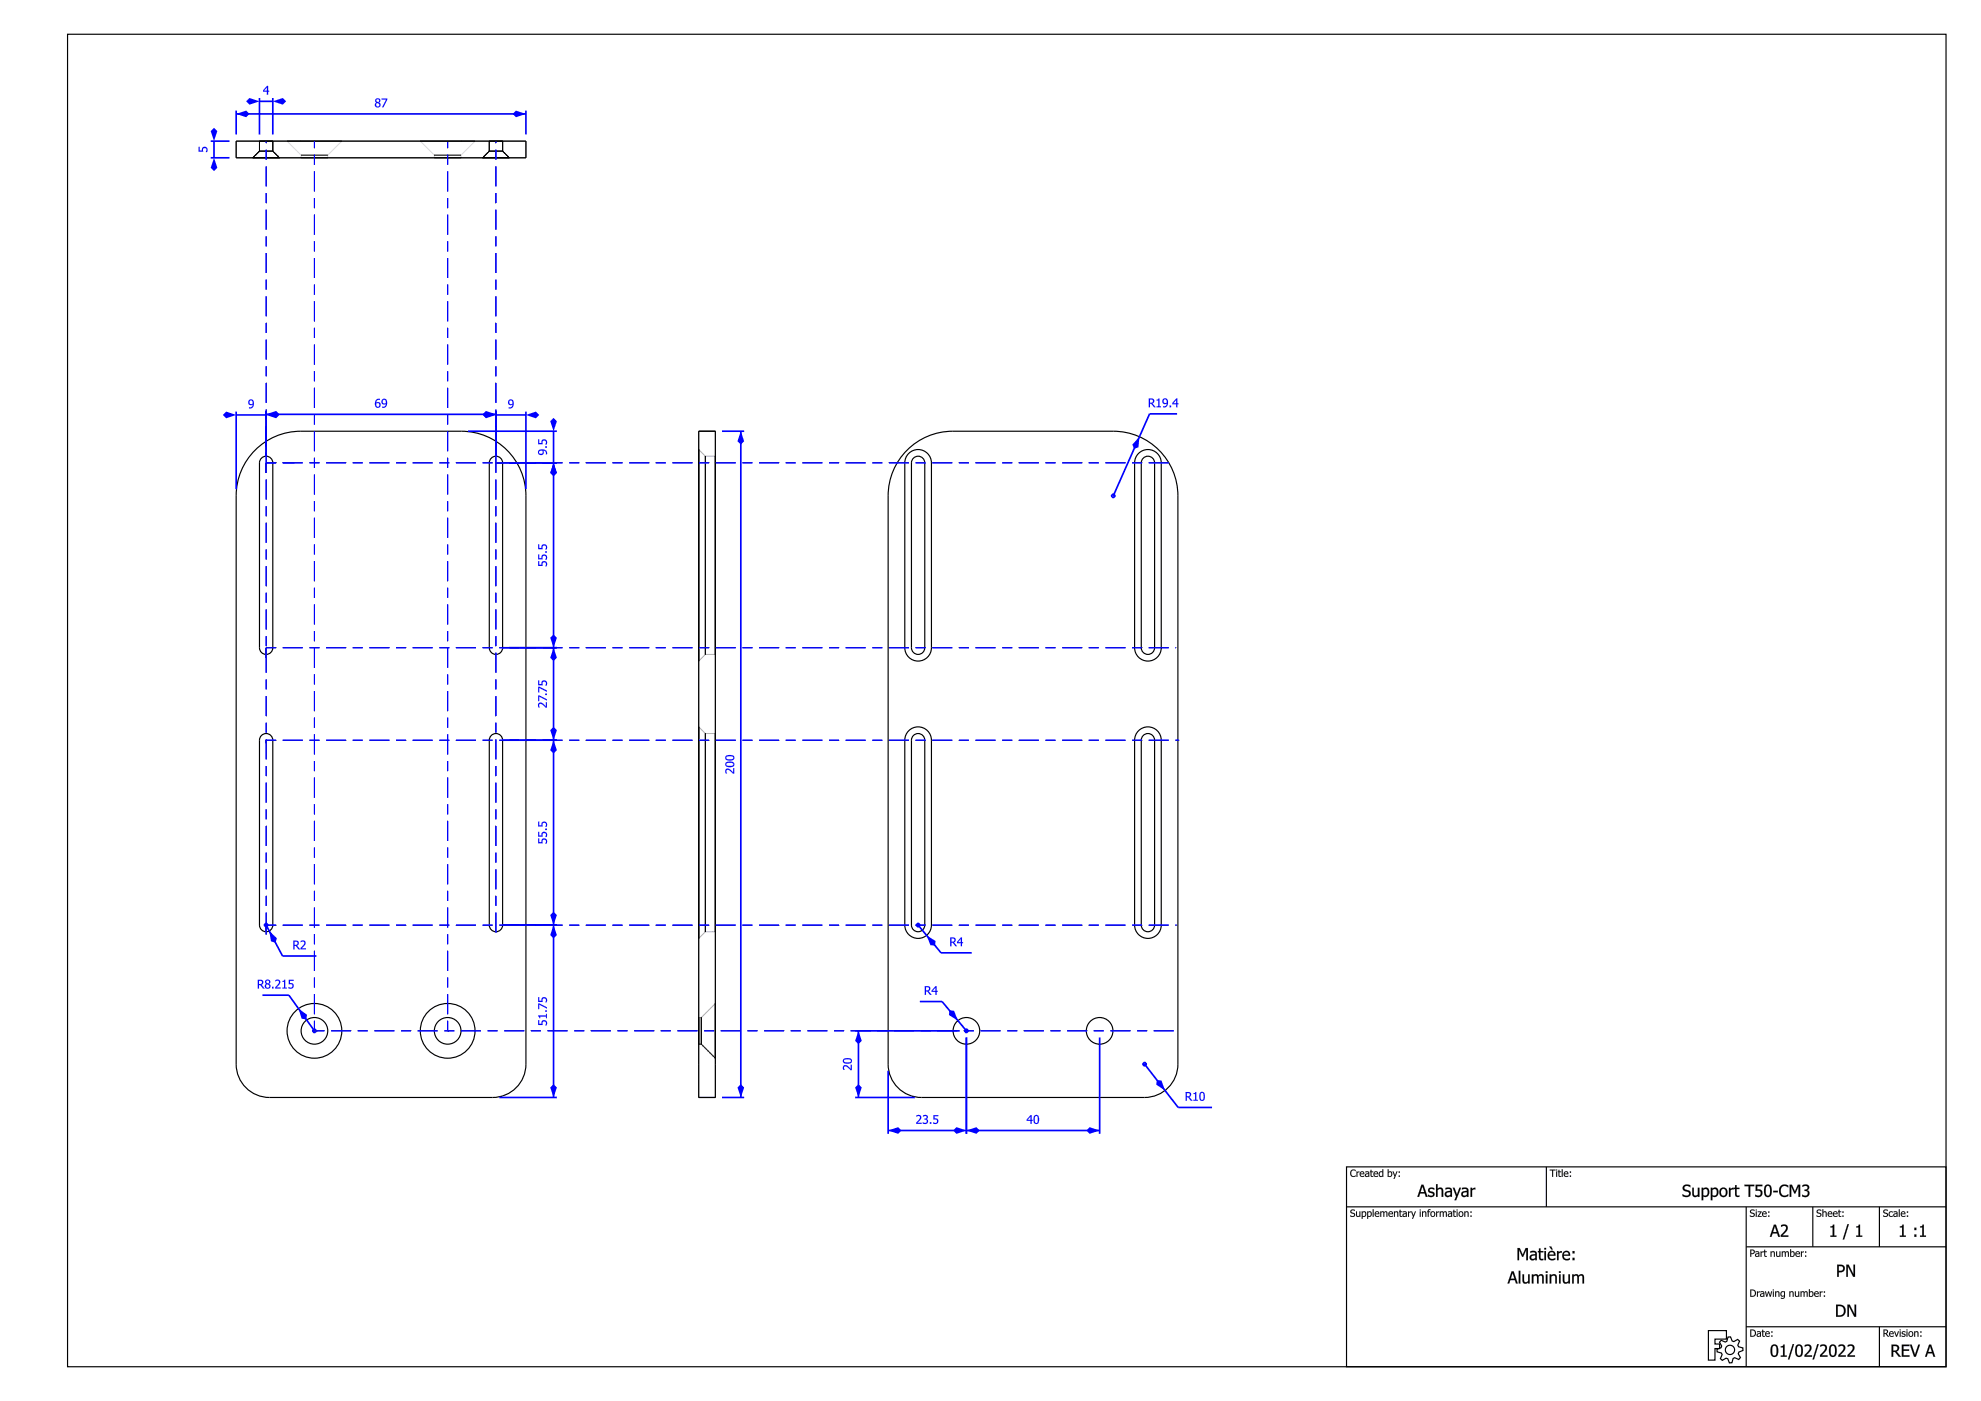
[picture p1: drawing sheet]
<svg xmlns="http://www.w3.org/2000/svg" width="594mm" height="420mm" viewBox="0 0 594 420" stroke-linecap="round" stroke-linejoin="round" font-family="sans-serif">
<g fill="none" stroke="#000" stroke-width=".35">
<path d="M20.3 10.3h563.3v399.6h-563.3zM70.8 42.3h86.9v5h-86.9zM76.5 135a19.3 19.3 0 0 1 13.7-5.7h48.1a19.4 19.4 0 0 1 19.4 19.4v170.4a10 10 0 0 1-10 10h-66.9a10 10 0 0 1-10-10v-170.4a19.3 19.3 0 0 1 5.7-13.7zM78.4 137.4a2 2 0 0 1 2.2-.4 2 2 0 0 1 1.2 1.8v55.5a2 2 0 0 1-2 2 2 2 0 0 1-2-2v-55.5zM147.3 137.4a2 2 0 0 1 2.2-.4 2 2 0 0 1 1.2 1.8v55.5a2 2 0 0 1-2 2 2 2 0 0 1-2-2v-55.5zM209.5 129.3h5v199.8h-5zM272 135a19.3 19.3 0 0 1 13.7-5.7h48.2a19.4 19.4 0 0 1 19.3 19.4v170.4a10 10 0 0 1-9.9 10h-67a10 10 0 0 1-10-10v-170.4a19.3 19.3 0 0 1 5.7-13.7zM272.5 136a4 4 0 0 1 4.4-.9 4 4 0 0 1 2.4 3.7v55.5a4 4 0 0 1-4 4 4 4 0 0 1-4-4v-55.5a4 4 0 0 1 1.2-2.8zM273.9 137.4a2 2 0 0 1 2.2-.4 2 2 0 0 1 1.2 1.8v55.5a2 2 0 0 1-2 2 2 2 0 0 1-2-2v-55.5zM341.4 136a4 4 0 0 1 4.4-.9 4 4 0 0 1 2.4 3.7v55.5a4 4 0 0 1-4 4 4 4 0 0 1-3.9-4v-55.5a4 4 0 0 1 1.1-2.8zM342.8 137.4a2 2 0 0 1 2.2-.4 2 2 0 0 1 1.2 1.8v55.5a2 2 0 0 1-2 2 2 2 0 0 1-1.9-2v-55.5zM272.5 219.2a4 4 0 0 1 4.4-.9 4 4 0 0 1 2.4 3.7v55.4a4 4 0 0 1-4 4 4 4 0 0 1-4-4v-55.4a4 4 0 0 1 1.2-2.8z"/>
<path d="M341.4 219.2a4 4 0 0 1 4.4-.9 4 4 0 0 1 2.4 3.7v55.4a4 4 0 0 1-4 4 4 4 0 0 1-3.9-4v-55.4a4 4 0 0 1 1.1-2.8zM78.4 220.6a2 2 0 0 1 2.2-.5 2 2 0 0 1 1.2 1.9v55.4a2 2 0 0 1-2 2 2 2 0 0 1-2-2v-55.4zM147.3 220.6a2 2 0 0 1 2.2-.5 2 2 0 0 1 1.2 1.9v55.4a2 2 0 0 1-2 2 2 2 0 0 1-2-2v-55.4zM273.9 220.6a2 2 0 0 1 2.2-.5 2 2 0 0 1 1.2 1.9v55.4a2 2 0 0 1-2 2 2 2 0 0 1-2-2v-55.4zM342.8 220.6a2 2 0 0 1 2.2-.5 2 2 0 0 1 1.2 1.9v55.4a2 2 0 0 1-2 2 2 2 0 0 1-1.9-2v-55.4zM403.8 349.9h179.8v60h-179.8zM463.7 349.9v12M403.8 361.9h179.8M523.7 361.9v48M523.7 373.9h59.9M543.6 361.9v12M563.6 361.9v12"/>
<path d="M512.3 399l5.4 .1v2.5h-3.4v1.5h1.4v1.3h-1.4v3.5h-2zM523.7 397.9h59.9M563.6 397.9v12M516.2 402l1.2 .5 .5-.3 .3-1.2 .8-.1 .5 1.3 .5 .1 1.1-.6 .6 .5-.6 1.2 .3 .5 1.3 .3v.8l-1.2 .5-.2 .5 .6 1.1-.5 .6-1.2-.5-.5 .2-.3 1.3h-.8l-.5-1.2-.5-.2-1.1 .7-.6-.5 .6-1.2-.3-.5-1.3-.4v-.7l1.2-.5 .2-.5-.6-1.2z"/>
<circle cx="94.3" cy="309.2" r="8.2"/>
<circle cx="94.3" cy="309.2" r="4"/>
<circle cx="134.2" cy="309.2" r="8.2"/>
<circle cx="134.2" cy="309.2" r="4"/>
<circle cx="289.8" cy="309.2" r="4"/>
<circle cx="329.8" cy="309.2" r="4"/>
<circle cx="518.8" cy="404.8" r="1.39"/>
</g>
<g fill="#000">
<path d="M405.2 351l.9-.3 .5 .2v.4a.81 .81 0 0 0-1.2 0 .81 .81 0 0 0 0 1.1 .81 .81 0 0 0 1.2 0v.4a1.12 1.12 0 0 1-1.6-.2 1.12 1.12 0 0 1 .2-1.6zM406.8 351.3h.3v.2l.6-.2v.3l-.6 .2v1.1h-.3zM407.9 351.5a.7 .7 0 0 1 .9-.2 .7 .7 0 0 1 .3 .9h-1.1a.65 .65 0 0 0 .4 .5 .65 .65 0 0 0 .7-.2v.3a.9 .9 0 0 1-1.1-.1 .9 .9 0 0 1-.1-1.2zM408.1 351.6l-.1 .3h.9l-.2-.4zM409.7 352.3a.37 .37 0 0 0 .2 .5 .37 .37 0 0 0 .4-.3v-.4zM409.5 351.3l1 .2 .1 1.4-.3-.1a.59 .59 0 0 1-.8 .1 .59 .59 0 0 1-.1-.8 .59 .59 0 0 1 .7-.2h.2l-.1-.3h-.7zM411 350.8h.3v.5h.5v.2h-.5v1.1l.5 .1a.41 .41 0 0 1-.5 .3 .41 .41 0 0 1-.3-.6v-.9h-.2zM412.1 351.5a.7 .7 0 0 1 .9-.2 .7 .7 0 0 1 .3 .9h-1.1a.65 .65 0 0 0 .4 .5 .65 .65 0 0 0 .7-.2v.3a.9 .9 0 0 1-1.2-.1 .9 .9 0 0 1 0-1.2zM412.3 351.6l-.1 .3h.8l-.2-.4zM413.7 351.5l.3-.2 .6 .1v-.7h.2v2.2l-.2-.1a.73 .73 0 0 1-1.1 0 .73 .73 0 0 1 0-1zM413.9 351.7a.56 .56 0 0 0-.2 .8 .56 .56 0 0 0 .9 0v-.9zM416.4 351.7v.9a.55 .55 0 0 0 .8-.4 .55 .55 0 0 0-.7-.6zM416.1 350.7h.3v.8a.74 .74 0 0 1 1.1 0 .74 .74 0 0 1-.1 1.1 .67 .67 0 0 1-1 .3h-.3zM417.6 351.3h.3l.4 1.2 .5-1.2h.3l-.9 2.2h-.3l.3-.6zM419.5 351.3h.3v.4h-.3zM419.5 352.5h.3v.4h-.3z"/>
<path d="M405.2 351l.7-.3 .7 .2v.4l-.7-.3-.5 .2a.85 .85 0 0 0-.2 1.1 .85 .85 0 0 0 1.1 .3l.3-.2v.4l-.3 .1a1.12 1.12 0 0 1-1.4-.5 1.12 1.12 0 0 1 .3-1.4zM405.2 351a1.11 1.11 0 0 0-.2 1.5 1.11 1.11 0 0 0 1.5 .3l.1-.4-.7 .3-.5-.2a.85 .85 0 0 1-.1-1.3 .85 .85 0 0 1 1.2 .1l.1-.4-.3-.1h-.6zM406.8 351.3h.3v.2l.6-.2v.3l-.6 .2v1.2h-.3zM406.8 351.3v1.6h.3v-1.1l.6-.2v-.3l-.6 .3v-.3zM407.9 351.5a.71 .71 0 0 1 .9-.2 .71 .71 0 0 1 .3 .9h-1.1a.66 .66 0 0 0 1.1 .3 .73 .73 0 0 1-.9 .5 .73 .73 0 0 1-.5-.9zM408 351.5a.86 .86 0 0 0-.2 1.1 .86 .86 0 0 0 1.1 .3l.2-.1v-.3l-.4 .2a.53 .53 0 0 1-.7-.6l1.1 .1v-.2a.66 .66 0 0 0-.4-.7 .66 .66 0 0 0-.7 .2zM408.1 351.6l-.1 .3h.9l-.2-.4zM408.1 351.6l.6-.1 .2 .5h-.9zM409.7 352.3a.35 .35 0 0 0 .2 .4 .35 .35 0 0 0 .4-.2v-.4zM409.7 352.2l.7-.1v.4a.38 .38 0 0 1-.6 .3 .38 .38 0 0 1-.1-.6zM409.4 351.3h.6a.55 .55 0 0 1 .6 .5v1.2h-.3v-.2l-.1 .1a.53 .53 0 0 1-.8-.2 .53 .53 0 0 1 .2-.7l.7-.1a.49 .49 0 0 0-.3-.4 .49 .49 0 0 0-.5 .1zM409.5 351.3v.3l.7-.1 .2 .4a.67 .67 0 0 0-.9 .1 .67 .67 0 0 0 0 .8l.4 .2 .5-.3-.1 .2h.3l-.1-1.4zM411 350.8h.3v.5h.5v.2h-.5v1.1l.5 .1-.1 .3a.51 .51 0 0 1-.7-.6v-.9h-.2zM411 350.8l-.2 .7h.2v.9a.53 .53 0 0 0 .8 .5v-.2l-.5-.1v-1.1h.5v-.2h-.5v-.5zM412.1 351.5a.71 .71 0 0 1 .9-.2 .71 .71 0 0 1 .3 .9h-1.1a.66 .66 0 0 0 1.1 .3 .73 .73 0 0 1-.9 .5 .73 .73 0 0 1-.5-.9zM412.1 351.5a.86 .86 0 0 0-.1 1.1 .86 .86 0 0 0 1 .3l.3-.1v-.3l-.4 .2a.53 .53 0 0 1-.7-.6l1.1 .1v-.2a.66 .66 0 0 0-.4-.7 .66 .66 0 0 0-.8 .2zM412.3 351.6l-.1 .3h.8l-.2-.4zM412.3 351.6l.5-.1 .2 .5h-.9zM413.7 351.5l.3-.2 .6 .1-.1-.8h.3v2.4h-.3v-.2l-.6 .2-.3-.2-.2-.7zM413.7 351.5a.78 .78 0 0 0-.3 1 .78 .78 0 0 0 1 .4l.2-.2v.2h.2v-2.2h-.2v.7l-.6-.1zM413.9 351.7a.54 .54 0 0 0-.1 .8 .54 .54 0 0 0 .7 0l.1-.9zM413.9 351.7l.7-.1v1a.57 .57 0 0 1-.9-.1 .57 .57 0 0 1 .2-.8zM416.4 351.7v.9a.54 .54 0 0 0 .8-.4 .54 .54 0 0 0-.7-.6zM416.4 351.7a.57 .57 0 0 1 .9 .5 .57 .57 0 0 1-.9 .5zM416.1 350.6h.3v.9a.7 .7 0 0 1 1-.1 .7 .7 0 0 1 .1 .9 .68 .68 0 0 1-1.1 .6l-.3 .1zM416.1 350.7v2.2l.3-.1a.77 .77 0 0 0 1.1-.6 .77 .77 0 0 0-1-.8l-.1 .1v-.8zM417.6 351.3h.3l.4 1.2 .5-1.2h.3l-.9 2.3h-.3l.3-.7zM417.6 351.3l.6 1.6-.3 .6h.3l.9-2.2h-.3l-.5 1.3-.4-1.3zM419.4 351.3h.4v.4h-.4zM419.5 351.3v.4h.3v-.4zM419.4 352.5h.4v.5h-.4zM419.5 352.5v.4h.3v-.4z"/>
<path d="M426.3 355.3h.6l1.2 3.7h-.5l-.3-1.1h-1.4l-.3 1.1h-.6zM426.3 355.3l-1.2 3.6h.4l.4-1h1.4l.3 1h.5l-1.2-3.6zM426.5 355.8l-.5 1.7h1.1zM426.6 355.7l.6 1.8h-1.2zM428.5 356.4l.8-.3 .6 .1 .2 .1v.6a.73 .73 0 0 0-.7-.4 .73 .73 0 0 0-.6 .6l.3 .2a.94 .94 0 0 1 1.1 1.1 .94 .94 0 0 1-1.4 .6l-.6-.2v-.6l.8 .4 .6-.1a.48 .48 0 0 0 0-.6 .48 .48 0 0 0-.6-.1 .8 .8 0 0 1-.7-.6 .8 .8 0 0 1 .2-.8zM428.5 356.4a.74 .74 0 0 0-.2 .7 .74 .74 0 0 0 .6 .6l.4 .1a.48 .48 0 0 1 .3 .7 .48 .48 0 0 1-.7 .1l-.7-.3v.5l.4 .1 .7 .1 .6-.3a.73 .73 0 0 0 .3-.7 .73 .73 0 0 0-.6-.6h-.1a.52 .52 0 0 1-.8-.5 .52 .52 0 0 1 .9-.4l.5 .3v-.5l-.4-.1zM430.6 355.1h.5v1.4a.96 .96 0 0 1 1.1-.3 .96 .96 0 0 1 .6 1v1.8h-.5l-.1-2.2a.72 .72 0 0 0-1.1 .1v2.1h-.5zM430.7 355.1v3.8h.4v-2a.68 .68 0 0 1 .9-.4 .68 .68 0 0 1 .4 .9l-.1 1.5h.5v-1.7a.92 .92 0 0 0-.6-1 .92 .92 0 0 0-1.1 .4v-1.5zM433.9 357.8a.59 .59 0 0 0 .3 .8 .59 .59 0 0 0 .8-.4v-.7zM433.8 357.8l1.2-.3v.8a.63 .63 0 0 1-.8 .3 .63 .63 0 0 1-.4-.8zM433.5 356.3a1.32 1.32 0 0 1 2 .8v1.9h-.6l.1-.4-.4 .3a.89 .89 0 0 1-1.3-.3 .89 .89 0 0 1 .5-1.3l1.2-.2a.87 .87 0 0 0-1.5-.3zM433.5 356.3v.4l1.3-.1 .2 .6h-.3a1.04 1.04 0 0 0-1.2 .3 1.04 1.04 0 0 0 0 1.3 1.14 1.14 0 0 0 1.5-.2v.3h.4l-.2-2.4-.6-.3zM435.6 356.2h.6l.7 2 .7-2h.6l-1.5 3.8h-.6l.6-1.2zM435.7 356.2l1 2.6-.5 1.1h.5l1.4-3.7h-.4l-.8 2.1-.7-2.1zM438.8 357.8a.59 .59 0 0 0 .3 .8 .59 .59 0 0 0 .8-.4v-.7zM438.8 357.8l1.1-.3v.8a.63 .63 0 0 1-.8 .3 .63 .63 0 0 1-.3-.8zM438.4 356.3a1.32 1.32 0 0 1 2 .8v1.9h-.5v-.4l-.3 .3a.89 .89 0 0 1-1.3-.3 .89 .89 0 0 1 .4-1.3l1.2-.2a.87 .87 0 0 0-1.5-.3zM438.4 356.3v.4l1.3-.1 .2 .6h-.2a1.04 1.04 0 0 0-1.2 .3 1.04 1.04 0 0 0-.1 1.3 1.14 1.14 0 0 0 1.5-.2v.3h.5l-.2-2.4-.6-.3zM441 356.2h.5v.4l.4-.3 .6-.1v.5l-1 .3v2h-.5zM441 356.2v2.7h.5l-.1-1.9 .6-.3h.4v-.5l-1 .5 .1-.5z"/>
<path d="M426.3 355.3h.6l1.2 3.6h-.5l-.3-1h-1.4l-.4 1h-.4zM426.6 355.8l-.6 1.7h1.1zM428.5 356.4l1.2-.2 .4 .1v.5l-.3-.1a.53 .53 0 0 0-.7-.2 .53 .53 0 0 0-.2 .7l.2 .1a.91 .91 0 0 1 1.1 1.1 .91 .91 0 0 1-1.4 .6l-.6-.2v-.5a.82 .82 0 0 0 .8 .3 .82 .82 0 0 0 .7-.5l-.6-.3a.8 .8 0 0 1-.8-.5 .8 .8 0 0 1 .2-.9zM430.7 355.1h.4v1.4a.93 .93 0 0 1 1.1-.3 .93 .93 0 0 1 .6 1v1.7h-.5v-1.5a.66 .66 0 0 0-.3-.9 .66 .66 0 0 0-.9 .4v2h-.4zM433.9 357.8a.61 .61 0 0 0 .3 .8 .61 .61 0 0 0 .8-.3v-.8zM433.5 356.3l.8-.2a.9 .9 0 0 1 1.1 1v1.8h-.4v-.3a.96 .96 0 0 1-1.3 .3 .96 .96 0 0 1-.4-1.2 .96 .96 0 0 1 1.2-.5h.2a.34 .34 0 0 0 .2-.5 .34 .34 0 0 0-.5-.1l-.9 .1zM435.7 356.2h.5l.7 2 .8-2h.4l-1.4 3.7h-.5l.5-1.1zM438.8 357.8a.61 .61 0 0 0 .3 .8 .61 .61 0 0 0 .8-.3v-.8zM438.4 356.3l.9-.2a.9 .9 0 0 1 1.1 1v1.8h-.5v-.3a.96 .96 0 0 1-1.3 .3 .96 .96 0 0 1-.3-1.2 .96 .96 0 0 1 1.2-.5h.2a.34 .34 0 0 0 .1-.5 .34 .34 0 0 0-.4-.1l-1 .1zM441 356.2h.5v.4l.9-.4v.5l-.9 .3v1.9h-.5z"/>
<path d="M464.7 350.7h1.8v.3h-.7v2h-.4l.1-2h-.8zM464.7 350.8v.2h.8v1.9h.3l-.1-1.9h.8v-.2zM466.7 351.3h.3v1.7h-.3zM466.7 351.3v1.6h.2v-1.6zM466.6 350.7h.4v.3h-.4zM466.7 350.7v.3h.3v-.3zM467.4 350.8h.3v.5h.5v.2h-.5v1.1l.5 .1-.1 .3a.51 .51 0 0 1-.7-.6v-.9h-.2zM467.4 350.8l-.2 .7h.2v.9a.53 .53 0 0 0 .8 .5v-.2l-.5-.1-.1-1.1h.6v-.2h-.6l.1-.5zM468.3 350.6h.3v2.4h-.3zM468.4 350.7v2.2h.2v-2.2zM469.1 351.5a.71 .71 0 0 1 .9-.2 .71 .71 0 0 1 .3 .9h-1.1a.66 .66 0 0 0 1.1 .3 .73 .73 0 0 1-.9 .5 .73 .73 0 0 1-.5-.9zM469.1 351.5a.86 .86 0 0 0-.1 1.1 .86 .86 0 0 0 1.1 .3l.2-.1v-.3l-.4 .2a.53 .53 0 0 1-.7-.6l1.1 .1v-.2a.66 .66 0 0 0-.4-.7 .66 .66 0 0 0-.8 .2zM469.3 351.6l-.1 .3h.9l-.3-.4zM469.3 351.6l.6-.1 .2 .5h-.9zM470.8 351.3h.3v.4h-.3zM470.8 351.3v.4h.3v-.4zM470.8 352.5h.3v.5h-.3zM470.8 352.5v.4h.3v-.4z"/>
<path d="M464.7 350.8h1.8v.2h-.7v1.9h-.3v-1.9h-.8zM466.7 351.3h.2v1.6h-.2zM466.7 350.7h.3v.3h-.3zM467.4 350.8h.3v.5h.5v.2h-.5v1.1l.5 .1a.41 .41 0 0 1-.6 .3 .41 .41 0 0 1-.2-.6v-.9h-.2zM468.4 350.7h.2v2.2h-.2zM469.1 351.5a.7 .7 0 0 1 .9-.2 .7 .7 0 0 1 .3 .9h-1.1a.65 .65 0 0 0 .4 .5 .65 .65 0 0 0 .7-.2v.3a.9 .9 0 0 1-1.2-.1 .9 .9 0 0 1 0-1.2zM469.3 351.6l-.1 .3h.9l-.2-.4zM470.8 351.3h.3v.4h-.3zM470.8 352.5h.3v.4h-.3z"/>
<path d="M504.9 355.5l.6-.2h.9l.5 .2v.5l-.3-.1a.74 .74 0 0 0-1.1-.2 .74 .74 0 0 0-.1 1l.3 .1a1.15 1.15 0 0 1 1.3 1.4 1.15 1.15 0 0 1-1.7 .8l-.7-.3v-.6l.2 .2a.9 .9 0 0 0 1.1 .3 .9 .9 0 0 0 .5-1l-1-.3a.98 .98 0 0 1-.8-.7 .98 .98 0 0 1 .3-1.1zM507.5 356.2h.5v1.6a.66 .66 0 0 0 .3 .8 .66 .66 0 0 0 .9-.4v-2h.4v2.7h-.4v-.3a.93 .93 0 0 1-1.1 .4 .93 .93 0 0 1-.6-1zM510.3 356.2h.5v.3a1.13 1.13 0 0 1 1.5-.1 1.13 1.13 0 0 1 .3 1.4 1.16 1.16 0 0 1-1.8 1v1.1h-.5zM510.8 356.9v1.5a.96 .96 0 0 0 1.2-.1 .96 .96 0 0 0 .1-1.3 .73 .73 0 0 0-1.3-.1zM513.1 356.2h.4v.3a1.13 1.13 0 0 1 1.5-.1 1.13 1.13 0 0 1 .3 1.4 1.16 1.16 0 0 1-1.8 1v1.1h-.4zM513.5 356.9v1.5a.96 .96 0 0 0 1.3-.1 .96 .96 0 0 0 0-1.3 .73 .73 0 0 0-1.3-.1zM515.9 356.5a1.38 1.38 0 0 1 2.2 .8 1.38 1.38 0 0 1-1.5 1.7 1.55 1.55 0 0 1-.7-2.5zM516.3 356.8a1.01 1.01 0 0 0-.2 1.2 1.01 1.01 0 0 0 1.1 .5 1.02 1.02 0 0 0 .4-1.3 1.02 1.02 0 0 0-1.2-.6zM518.5 356.2h.5v.4l.9-.4v.5l-.9 .3v1.9h-.5zM520.3 355.4h.5v.8h.8v.4h-.8v1.3a.53 .53 0 0 0 .2 .6 .53 .53 0 0 0 .6 0l-.1 .4a.84 .84 0 0 1-1.2-.8v-1.5h-.3v-.4h.3zM523.2 355.3h2.9v.4h-1.2v3.2h-.5v-3.2h-1.2zM526.5 355.3h2v.4h-1.5v1a1.24 1.24 0 0 1 1.5 1.5 1.24 1.24 0 0 1-2 .7l-.1-.6a.88 .88 0 0 0 1.3 .2 .88 .88 0 0 0 0-1.3h-1.2zM529.5 355.5a1.17 1.17 0 0 1 1.3-.1 1.17 1.17 0 0 1 .5 1.3 1.72 1.72 0 0 1-1.1 2.3 1.43 1.43 0 0 1-1.2-1.9l.2-1.2zM529.8 355.7a2.74 2.74 0 0 0 .2 2.9 1.18 1.18 0 0 0 .8-1.7v-.2a.74 .74 0 0 0-.2-.8 .74 .74 0 0 0-.8-.2zM531.8 357.1h1.3v.5h-1.3zM534 355.7l.7-.4h.8l.8 .2v.6a1.33 1.33 0 0 0-1.8-.3 1.33 1.33 0 0 0-.4 1.8 1.24 1.24 0 0 0 .9 1 1.24 1.24 0 0 0 1.3-.5v.6a1.84 1.84 0 0 1-2.4-.2 1.84 1.84 0 0 1-.2-2.4zM536.7 355.3h.7l.9 2 .9-2h.6v3.6h-.5v-3.1l-.9 2.1h-.3l-.9-2.1v3.1h-.5zM540.5 355.5a1.16 1.16 0 0 1 1.4-.2 1.16 1.16 0 0 1 .6 1.2l-.6 .4a1.16 1.16 0 0 1 .5 1.7 1.16 1.16 0 0 1-1.7 .3l-.3-.1v-.5a.89 .89 0 0 0 1.3 .3 .89 .89 0 0 0 .2-1.3l-.7-.1v-.4a.65 .65 0 0 0 .8-.3 .65 .65 0 0 0-.2-.9 .65 .65 0 0 0-.9 .2l-.4 .2z"/>
<path d="M504.9 355.5l.6-.3 1.1 .1 .3 .2v.6a1.17 1.17 0 0 0-1.8 .1l.5 .6a1.19 1.19 0 0 1 1.4 1.3 1.19 1.19 0 0 1-1.7 .9l-.8-.3v-.6l.3 .1a.88 .88 0 0 0 1 .4 .88 .88 0 0 0 .6-1l-.8-.3a1.03 1.03 0 0 1-1-.6 1.03 1.03 0 0 1 .3-1.2zM505 355.6a1.03 1.03 0 0 0-.2 1.3l1.3 .5a.62 .62 0 0 1 .4 .8 .62 .62 0 0 1-.8 .4l-1.1-.5v.6l.5 .2 .9 .1 .7-.3a.99 .99 0 0 0-.4-1.7 .84 .84 0 0 1-.9-.2 .84 .84 0 0 1-.1-1l.8-.2 .8 .4v-.5l-1.1-.2zM507.5 356.2h.5l.1 2.2a.72 .72 0 0 0 1.1-.2v-2h.5v2.8h-.5v-.4a.94 .94 0 0 1-1.1 .4 .94 .94 0 0 1-.6-1zM507.5 356.2v1.8a.91 .91 0 0 0 .6 1 .91 .91 0 0 0 1.1-.4v.3h.4v-2.7h-.4v2.1a.68 .68 0 0 1-.9 .3 .68 .68 0 0 1-.4-.8l.1-1.6zM510.3 356.2h.5v.3a1.15 1.15 0 0 1 1.5-.2 1.15 1.15 0 0 1 .3 1.5 1.16 1.16 0 0 1-.6 1.1 1.16 1.16 0 0 1-1.2-.1v1.2h-.5zM510.3 356.2v3.7h.5l-.1-1.1a1.33 1.33 0 0 0 1.9-1 1.33 1.33 0 0 0-1.3-1.6l-.6 .4 .1-.4zM510.8 356.9v1.5a.94 .94 0 0 0 1.2-.1 .94 .94 0 0 0 0-1.3 .71 .71 0 0 0-1.2-.1zM510.7 356.9a.85 .85 0 0 1 1.2-.2 .85 .85 0 0 1 .2 1.2 .86 .86 0 0 1-1.4 .5zM513 356.2h.5v.3a1.15 1.15 0 0 1 1.5-.2 1.15 1.15 0 0 1 .3 1.5 1.16 1.16 0 0 1-.6 1.1 1.16 1.16 0 0 1-1.2-.1v1.2h-.5zM513.1 356.2v3.7h.4v-1.1a1.33 1.33 0 0 0 1.8-1 1.33 1.33 0 0 0-1.3-1.6l-.5 .4v-.4zM513.5 356.9v1.5a.94 .94 0 0 0 1.2-.1 .94 .94 0 0 0 .1-1.3 .71 .71 0 0 0-1.3-.1zM513.5 356.9a.85 .85 0 0 1 1.2-.2 .85 .85 0 0 1 .2 1.2 .86 .86 0 0 1-1.4 .5zM515.9 356.5a1.4 1.4 0 0 1 2.2 .8 1.4 1.4 0 0 1-1.5 1.7 1.57 1.57 0 0 1-.7-2.5zM516 356.5a1.36 1.36 0 0 0-.2 1.9 1.36 1.36 0 0 0 1.9 .2 1.38 1.38 0 0 0 .2-1.8 1.38 1.38 0 0 0-1.8-.4zM516.3 356.8a.99 .99 0 0 0-.2 1.2 .99 .99 0 0 0 1.1 .5 1 1 0 0 0 .4-1.3 1 1 0 0 0-1.2-.5zM516.3 356.8a.87 .87 0 0 1 1.1-.1 .87 .87 0 0 1 .2 1.2 .78 .78 0 0 1-1 .7 .78 .78 0 0 1-.5-1zM518.5 356.2h.5v.4l.4-.3 .6-.1v.5l-1 .3v2h-.5zM518.5 356.2v2.7h.5l-.1-1.9 .6-.3h.4v-.5l-1 .5 .1-.5zM520.3 355.4h.5v.8h.9v.4h-.9v1.3a.53 .53 0 0 0 .2 .6 .53 .53 0 0 0 .7 0l-.2 .5a.87 .87 0 0 1-1.2-.9v-1.5h-.3v-.4h.3zM520.3 355.4l.1 .8h-.4v.4h.4v1.5a.85 .85 0 0 0 1.2 .8v-.4l-.5 .1-.3-.3v-1.7h.8v-.4h-.8v-.8zM523.1 355.3h3v.5l-1.2-.1v3.3h-.5v-3.3l-1.3 .1zM523.2 355.3v.4h1.2v3.2h.5l-.1-3.2h1.3v-.4zM526.5 355.3h2v.5l-1.5-.1v1a1.26 1.26 0 0 1 1.5 1.5 1.26 1.26 0 0 1-2 .7l-.2-.6 .9 .3 .6-.2a.84 .84 0 0 0 0-1.2 .84 .84 0 0 0-1.1 0h-.2zM526.5 355.3v1.9h1.3a.9 .9 0 0 1-.1 1.3 .9 .9 0 0 1-1.3-.2v.5l1.3 .1 .5-.2 .3-.9-.3-.9-1.2-.2v-1h1.5v-.4zM529.4 355.5a1.19 1.19 0 0 1 1.4-.1 1.19 1.19 0 0 1 .5 1.3 1.74 1.74 0 0 1-1.1 2.3 1.45 1.45 0 0 1-1.2-1.9l.1-1.2zM529.5 355.5a2.95 2.95 0 0 0 .2 3.4 1.15 1.15 0 0 0 1.2-.2 1.15 1.15 0 0 0 .4-1.1 1.71 1.71 0 0 0-1.1-2.3zM529.9 355.7l-.3 .3a3 3 0 0 0 .4 2.6 .99 .99 0 0 0 .8-1.5v-.4a.71 .71 0 0 0-.2-.8 .71 .71 0 0 0-.7-.2zM529.8 355.7l.6-.1 .3 .4v2.2a.56 .56 0 0 1-.5 .4 .56 .56 0 0 1-.6-.4l-.1-1.7zM531.7 357.1h1.5v.5h-1.5zM531.8 357.1v.5h1.3v-.5zM533.9 355.7a1.9 1.9 0 0 1 2.4-.2v.7l-1-.5-1 .3a1.59 1.59 0 0 0 .8 2.6l1.2-.5v.6l-.5 .2a1.78 1.78 0 0 1-2-.5 1.78 1.78 0 0 1-.2-2.1zM534 355.7a1.97 1.97 0 0 0 1.1 3.3l1.2-.3v-.6l-1.2 .5-.8-.4a1.47 1.47 0 0 1-.3-1.7 1.47 1.47 0 0 1 1.7-.8l.6 .4v-.6l-.5-.2h-1.1zM536.7 355.3h.7l.9 2 .8-2h.8v3.7h-.6v-3.2l-.9 2.2h-.3l-1-2.2 .1 3.2h-.5zM536.7 355.3v3.6h.5l-.1-3.2 1 2.2h.3l1-2.2-.1 3.2h.5v-3.6h-.6l-.9 2.1-.9-2.1zM540.5 355.4a1.18 1.18 0 0 1 1.4-.2 1.18 1.18 0 0 1 .6 1.3l-.6 .4a1 1 0 0 1 .8 .8 1 1 0 0 1-.4 1l-.7 .3-1.2-.2v-.6l1 .4 .7-.5a.7 .7 0 0 0-.2-.8 .7 .7 0 0 0-.8-.1v-.5a.63 .63 0 0 0 .8-.1 .63 .63 0 0 0 0-.8l-.6-.1-.8 .3zM540.5 355.5v.5l.2-.2a.71 .71 0 0 1 1-.2 .71 .71 0 0 1 .2 1l-.7 .2v.4a.8 .8 0 0 1 .9 1 .8 .8 0 0 1-1.4 .2l-.3-.1v.5a1.23 1.23 0 0 0 1.7 0 1.23 1.23 0 0 0 .2-1.7l-.4-.2a.83 .83 0 0 0 .6-.6 .83 .83 0 0 0-.3-.9l-.7-.1z"/>
<path d="M405.1 362.9l.9-.2 .3 .2v.3a.49 .49 0 0 0-.7-.3 .49 .49 0 0 0-.2 .7h.1a.72 .72 0 0 1 .9 .9 .72 .72 0 0 1-1.2 .4l-.3-.1v-.4a.59 .59 0 0 0 .7 .3 .59 .59 0 0 0 .4-.6 .85 .85 0 0 1-.8-.3 .85 .85 0 0 1-.1-.9zM406.7 363.3h.2l.1 1.2 .3 .2 .4-.2v-1.2h.3v1.6h-.3v-.2l-.5 .3-.4-.2zM408.4 363.3l.2 .2a.74 .74 0 0 1 1.1 0 .74 .74 0 0 1-.1 1 .68 .68 0 0 1-1 .3v.7h-.2zM408.6 363.7v.9a.55 .55 0 0 0 .8-.4 .55 .55 0 0 0-.7-.6zM410 363.3l.3 .2a.74 .74 0 0 1 1 0 .74 .74 0 0 1 0 1 .68 .68 0 0 1-1 .3v.7h-.3zM410.3 363.7v.9a.55 .55 0 0 0 .8-.4 .55 .55 0 0 0-.7-.6zM411.7 362.7h.2v2.2h-.2zM412.4 363.5a.7 .7 0 0 1 .9-.2 .7 .7 0 0 1 .3 .8h-1.1a.65 .65 0 0 0 .4 .6 .65 .65 0 0 0 .7-.2v.3a.9 .9 0 0 1-1.2-.1 .9 .9 0 0 1 0-1.2zM412.6 363.6l-.1 .3h.9l-.2-.4zM413.9 363.3h.3v.2a.5 .5 0 0 1 .9 0l.3-.2 .5 .1 .2 1.5h-.3v-.9a.34 .34 0 0 0-.3-.5 .34 .34 0 0 0-.4 .4v1h-.2l-.1-1.2-.2-.2-.4 .2v1.2h-.3zM416.5 363.5a.7 .7 0 0 1 .9-.2 .7 .7 0 0 1 .3 .8h-1.1a.65 .65 0 0 0 .4 .6 .65 .65 0 0 0 .7-.2v.3a.9 .9 0 0 1-1.1-.1 .9 .9 0 0 1-.1-1.2zM416.7 363.6l-.1 .3h.9l-.2-.4zM418 363.3h.3v.2a.56 .56 0 0 1 .7-.2 .56 .56 0 0 1 .3 .6v1h-.3v-1.2l-.3-.2-.4 .2v1.2h-.3zM419.7 362.8h.3v.5h.5v.2h-.5v1.1l.5 .1a.41 .41 0 0 1-.5 .3 .41 .41 0 0 1-.3-.6v-.9h-.2zM420.9 364.2a.37 .37 0 0 0 .2 .5 .37 .37 0 0 0 .5-.2v-.4zM420.7 363.3l1.1 .2 .1 1.4-.3-.1a.59 .59 0 0 1-.8 .1 .59 .59 0 0 1-.2-.8 .59 .59 0 0 1 .8-.2h.2l-.1-.3h-.8zM422.3 363.3h.2v.2l.6-.2v.3l-.6 .2v1.1h-.2zM423.1 363.3h.3l.5 1.2 .4-1.2h.3l-.9 2.2h-.2l.2-.6zM425.8 363.3h.2v1.6h-.2zM425.8 362.7h.3v.3h-.3zM426.5 363.3h.2v.2a.56 .56 0 0 1 .7-.2 .56 .56 0 0 1 .3 .6v1h-.2l-.1-1.2-.2-.2-.5 .2v1.2h-.2zM428.3 362.8a.37 .37 0 0 1 .4-.2 .37 .37 0 0 1 .3 .3l-.6 .2v.2h.5v.2h-.5v1.4h-.2v-1.4l-.2-.2h.2zM429.1 363.5a.77 .77 0 0 1 1.1 .1 .77 .77 0 0 1-.1 1.1 .77 .77 0 0 1-1.1-.1zM429.3 363.6a.55 .55 0 0 0 0 .8 .55 .55 0 0 0 .8 .1 .55 .55 0 0 0 0-.8 .55 .55 0 0 0-.8-.1zM430.7 363.3h.3v.2l.5-.2v.3l-.5 .2v1.1h-.3zM431.8 363.3h.2v.2a.5 .5 0 0 1 .9 0l.4-.2 .5 .1 .1 1.5h-.3v-.9a.34 .34 0 0 0-.2-.5 .34 .34 0 0 0-.4 .4v1h-.3v-1.2l-.3-.2-.4 .2v1.2h-.2zM434.5 364.2a.37 .37 0 0 0 .2 .5 .37 .37 0 0 0 .5-.2v-.4zM434.3 363.3l1.1 .2 .1 1.4-.3-.1a.59 .59 0 0 1-.8 .1 .59 .59 0 0 1-.2-.8 .59 .59 0 0 1 .8-.2h.2l-.1-.3h-.8zM435.9 362.8h.2v.5h.5v.2h-.5l.1 1.1 .4 .1a.41 .41 0 0 1-.5 .3 .41 .41 0 0 1-.2-.6v-.9h-.2zM436.8 363.3h.3v1.6h-.3zM436.8 362.7h.3v.3h-.3zM437.6 363.5a.77 .77 0 0 1 1.1 .1 .77 .77 0 0 1-.1 1.1 .77 .77 0 0 1-1.1-.1zM437.8 363.6a.55 .55 0 0 0-.1 .8 .55 .55 0 0 0 .8 .1 .55 .55 0 0 0 0-.8 .55 .55 0 0 0-.7-.1zM439.1 363.3h.3v.2a.56 .56 0 0 1 .7-.2 .56 .56 0 0 1 .3 .6v1h-.3v-1.2l-.3-.2-.4 .2v1.2h-.3zM441 363.3h.3v.4h-.3zM441 364.5h.3v.4h-.3z"/>
<path d="M405.1 362.9l.4-.2a.55 .55 0 0 1 .6 0 .55 .55 0 0 1 .2 .5 .48 .48 0 0 0-.7-.3 .48 .48 0 0 0-.2 .7h.1a.73 .73 0 0 1 .9 .9 .73 .73 0 0 1-1.2 .4l-.3-.1v-.4a.53 .53 0 0 0 .7 .4 .53 .53 0 0 0 .3-.7 .77 .77 0 0 1-.8-.3 .77 .77 0 0 1 0-.9zM405.1 362.9l-.2 .4 .2 .4 .7 .3a.35 .35 0 0 1 .3 .4 .35 .35 0 0 1-.3 .3l-.9-.3v.4l.3 .1 1-.1a.59 .59 0 0 0-.2-1 .5 .5 0 0 1-.7-.3 .5 .5 0 0 1 .2-.6 .5 .5 0 0 1 .7 .2l.1 .1v-.3l-.3-.1zM406.7 363.3h.3v1.3l.3 .1 .4-.2v-1.2h.3v1.6h-.3v-.2l-.5 .3-.4-.2zM406.7 363.3l.1 1.5 .5 .1 .4-.2v.2h.3v-1.6h-.3v1.2l-.4 .2-.3-.2-.1-1.2zM408.3 363.3h.3v.2a.7 .7 0 0 1 1-.1 .7 .7 0 0 1 .1 .9 .69 .69 0 0 1-1.1 .5v.7h-.3zM408.4 363.3v2.2h.2v-.7a.79 .79 0 0 0 1.1-.6 .79 .79 0 0 0-.8-.9l-.3 .2v-.2zM408.6 363.7v.9a.53 .53 0 0 0 .8-.4 .53 .53 0 0 0-.7-.6zM408.6 363.7a.57 .57 0 0 1 .9 .5 .57 .57 0 0 1-.9 .4zM410 363.3h.3v.2a.7 .7 0 0 1 .9-.1 .7 .7 0 0 1 .2 .9 .69 .69 0 0 1-1.1 .5v.7h-.3zM410 363.3v2.2h.3v-.7a.79 .79 0 0 0 1.1-.6 .79 .79 0 0 0-.9-.9l-.2 .2v-.2zM410.3 363.7v.9a.53 .53 0 0 0 .8-.4 .53 .53 0 0 0-.7-.6zM410.3 363.7a.57 .57 0 0 1 .8 .5 .57 .57 0 0 1-.8 .4zM411.6 362.6h.3v2.3h-.3zM411.7 362.7v2.2h.2v-2.2zM412.4 363.5a.71 .71 0 0 1 .9-.2 .71 .71 0 0 1 .3 .9l-1.1-.1a.66 .66 0 0 0 1.1 .4 .73 .73 0 0 1-.9 .5 .73 .73 0 0 1-.5-.9zM412.5 363.5a.86 .86 0 0 0-.2 1.1 .86 .86 0 0 0 1.1 .3l.2-.1v-.3l-.4 .2a.53 .53 0 0 1-.7-.6h1.1v-.1a.66 .66 0 0 0-.4-.7 .66 .66 0 0 0-.7 .2zM412.6 363.6l-.1 .3h.9l-.2-.4zM412.6 363.6l.6-.1 .2 .4h-.9zM413.9 363.3h.3v.2a.52 .52 0 0 1 .9 0l.5-.3 .4 .3 .1 1.4h-.3l-.1-1.2-.2-.2-.4 .2v1.2h-.3v-1.2l-.2-.2-.4 .2v1.2h-.3zM413.9 363.3v1.6h.3v-1.2l.4-.2 .3 .2v1.2h.2v-1.2l.4-.2 .3 .2v1.2h.3l-.2-1.5-.4-.1-.4 .2a.5 .5 0 0 0-.9 0v-.2zM416.5 363.5a.71 .71 0 0 1 .9-.2 .71 .71 0 0 1 .3 .9l-1.1-.1a.66 .66 0 0 0 1.1 .4 .73 .73 0 0 1-.9 .5 .73 .73 0 0 1-.5-.9zM416.6 363.5a.86 .86 0 0 0-.2 1.1 .86 .86 0 0 0 1.1 .3l.2-.1v-.3l-.4 .2a.53 .53 0 0 1-.7-.6h1.1v-.1a.66 .66 0 0 0-.4-.7 .66 .66 0 0 0-.7 .2zM416.7 363.6l-.1 .3h.9l-.2-.4zM416.7 363.6l.6-.1 .2 .4h-.9zM418 363.3h.3v.2a.57 .57 0 0 1 .7-.2 .57 .57 0 0 1 .3 .6v1h-.3v-1.3l-.3-.1-.4 .2v1.2h-.3zM418 363.3v1.6h.3v-1.2a.41 .41 0 0 1 .5-.2 .41 .41 0 0 1 .3 .5l-.1 .9h.3v-1a.55 .55 0 0 0-.4-.6 .55 .55 0 0 0-.6 .2v-.2zM419.7 362.8h.3v.5h.5v.2h-.5v1.1l.5 .1-.1 .2a.51 .51 0 0 1-.7-.5v-.9h-.2zM419.7 362.8l-.2 .7h.2v.9a.53 .53 0 0 0 .8 .5v-.2l-.5-.1v-1.1h.5v-.2h-.5v-.5zM421 364.3a.35 .35 0 0 0 .1 .4 .35 .35 0 0 0 .5-.2v-.4zM420.9 364.2l.7-.1v.4a.38 .38 0 0 1-.5 .3 .38 .38 0 0 1-.2-.6zM420.7 363.3l.5-.1a.55 .55 0 0 1 .7 .6v1.1h-.3v-.1l-.2 .1a.53 .53 0 0 1-.8-.2 .53 .53 0 0 1 .3-.7l.7-.1a.49 .49 0 0 0-.3-.5 .49 .49 0 0 0-.6 .2zM420.7 363.3v.3l.8-.1 .1 .4a.67 .67 0 0 0-.8 .1 .67 .67 0 0 0-.1 .8l.5 .2 .4-.3v.2h.3l-.1-1.4zM422.2 363.3h.4l-.1 .2 .6-.2v.3l-.6 .2 .1 1.1h-.4zM422.3 363.3v1.6h.2v-1.1l.6-.2v-.3l-.6 .3v-.3zM423.1 363.3h.4l.4 1.2 .4-1.2h.3l-.8 2.2h-.4l.3-.6zM423.1 363.3l.7 1.6-.3 .6h.2l.9-2.2h-.3l-.4 1.2-.5-1.2zM425.8 363.3h.3v1.6h-.3zM425.8 363.3v1.6h.2v-1.6zM425.7 362.7h.4v.3h-.4zM425.8 362.7v.3h.3v-.3zM426.4 363.3h.3v.2a.57 .57 0 0 1 .7-.2 .57 .57 0 0 1 .4 .6v1h-.3l-.1-1.3-.2-.1-.5 .2v1.2h-.3zM426.5 363.3v1.6h.2v-1.2a.41 .41 0 0 1 .5-.2 .41 .41 0 0 1 .3 .5v.9h.2v-1a.55 .55 0 0 0-.3-.6 .55 .55 0 0 0-.7 .2v-.2zM428.3 362.8l.7-.1v.2l-.5 .2-.1 .2h.5v.2h-.5l.1 1.4h-.4l.1-1.4h-.2zM428.3 362.8l-.1 .5h-.2v.2h.2v1.4h.2v-1.4h.5v-.2h-.5v-.2l.6-.2v-.2zM429.1 363.5a.79 .79 0 0 1 1.1 .1 .79 .79 0 0 1-.1 1.1 .79 .79 0 0 1-1.1-.1zM429.2 363.5a.84 .84 0 0 0 0 1.3 .84 .84 0 0 0 1.2-.2 .84 .84 0 0 0-.3-1.2l-.6-.1zM429.4 363.6a.53 .53 0 0 0-.1 .8 .53 .53 0 0 0 .8 .1 .54 .54 0 0 0-.1-.7 .54 .54 0 0 0-.6-.2zM429.3 363.6a.54 .54 0 0 1 .8 .5 .54 .54 0 0 1-.8 .5zM430.7 363.3h.3v.2l.6-.2v.3l-.6 .2v1.1h-.3zM430.7 363.3v1.6h.3l-.1-1.1 .6-.2v-.3l-.6 .3 .1-.3zM431.7 363.3h.4l-.1 .2a.52 .52 0 0 1 .9 0l.5-.3 .4 .3 .1 1.4h-.3v-1.2l-.3-.2-.3 .2v1.2h-.3v-1.2l-.3-.2-.4 .2 .1 1.2h-.4zM431.8 363.3v1.6h.2v-1.2l.4-.2 .3 .2v1.2h.3l-.1-1.2 .4-.2 .3 .2v1.2h.3l-.2-1.5-.4-.1-.4 .2a.5 .5 0 0 0-.9 0v-.2zM434.5 364.3a.35 .35 0 0 0 .2 .4 .35 .35 0 0 0 .5-.2v-.4zM434.5 364.2l.7-.1v.4a.38 .38 0 0 1-.5 .3 .38 .38 0 0 1-.2-.6zM434.3 363.3l.5-.1a.55 .55 0 0 1 .7 .6v1.1h-.3v-.1l-.2 .1a.53 .53 0 0 1-.8-.2 .53 .53 0 0 1 .3-.7l.7-.1a.49 .49 0 0 0-.4-.5 .49 .49 0 0 0-.5 .2zM434.3 363.3v.3l.7-.1 .2 .4a.67 .67 0 0 0-.8 .1 .67 .67 0 0 0-.1 .8l.5 .2 .4-.3v.2h.3l-.1-1.4zM435.8 362.8h.3v.5h.5v.2h-.5l.1 1.1 .4 .1v.2a.51 .51 0 0 1-.8-.5l.1-.9h-.2zM435.9 362.8l-.2 .7h.2v.9a.53 .53 0 0 0 .7 .5v-.2l-.5-.1v-1.1h.5v-.2h-.5v-.5zM436.8 363.3h.3v1.6h-.3zM436.8 363.3v1.6h.3v-1.6zM436.8 362.7h.3v.3h-.3zM436.8 362.7v.3h.3v-.3zM437.6 363.5a.79 .79 0 0 1 1.1 .1 .79 .79 0 0 1-.1 1.1 .79 .79 0 0 1-1.1-.1zM437.6 363.5a.84 .84 0 0 0 0 1.3 .84 .84 0 0 0 1.3-.2 .84 .84 0 0 0-.4-1.2l-.6-.1zM437.8 363.6a.53 .53 0 0 0-.1 .8 .53 .53 0 0 0 .8 .1 .54 .54 0 0 0 0-.7 .54 .54 0 0 0-.7-.2zM437.8 363.6a.54 .54 0 0 1 .8 .5 .54 .54 0 0 1-.8 .5zM439.1 363.3h.3v.2a.57 .57 0 0 1 .7-.2 .57 .57 0 0 1 .3 .6v1h-.3v-1.3l-.3-.1-.4 .2v1.2h-.3zM439.1 363.3v1.6h.3v-1.2a.41 .41 0 0 1 .5-.2 .41 .41 0 0 1 .3 .5l-.1 .9h.3v-1a.55 .55 0 0 0-.4-.6 .55 .55 0 0 0-.6 .2v-.2zM441 363.3h.3v.4h-.3zM441 363.3v.4h.3v-.4zM441 364.5h.3v.4h-.3zM441 364.5v.4h.3v-.4z"/>
<path d="M455.1 374.3h.6l1 2 .8-2h.7v3.6h-.5v-3.1l-.9 2.1h-.3l-1-2.1v3.1h-.4zM459.3 376.8a.61 .61 0 0 0 .3 .8 .61 .61 0 0 0 .8-.4v-.7zM458.9 375.3l.9-.2a.9 .9 0 0 1 1.1 1v1.8h-.5v-.3a.96 .96 0 0 1-1.3 .3 .96 .96 0 0 1-.3-1.2 .96 .96 0 0 1 1.2-.5l.2-.1a.34 .34 0 0 0 .1-.4 .34 .34 0 0 0-.4-.2l-1 .2zM461.5 374.4h.5v.8h.8v.4h-.8v1.3a.53 .53 0 0 0 .2 .6 .53 .53 0 0 0 .6 0l-.1 .4a.84 .84 0 0 1-1.2-.8v-1.5h-.3v-.4h.3zM463.2 375.2h.4v2.7h-.4zM463.1 374.3h.5v.4h-.5zM464.5 375.5a1.16 1.16 0 0 1 1.4-.3 1.16 1.16 0 0 1 .6 1.4h-1.9a1.08 1.08 0 0 0 .7 .9 1.08 1.08 0 0 0 1.1-.2v.5a1.49 1.49 0 0 1-2-.3 1.49 1.49 0 0 1 .1-2zM464.8 375.7l-.2 .6h1.4a.69 .69 0 0 0-.4-.8 .69 .69 0 0 0-.8 .2zM464.6 373.8h.6l.4 .9h-.3zM466.9 375.2h.5v.4l1-.4v.5l-1 .3v1.9h-.5zM468.8 375.5a1.16 1.16 0 0 1 1.5-.3 1.16 1.16 0 0 1 .5 1.4h-1.8a1.08 1.08 0 0 0 .7 .9 1.08 1.08 0 0 0 1.1-.2v.5a1.49 1.49 0 0 1-2-.3 1.49 1.49 0 0 1 0-2zM469.2 375.7l-.2 .6h1.4a.69 .69 0 0 0-.4-.8 .69 .69 0 0 0-.8 .2zM471.6 375.2h.6v.7h-.6zM471.6 377.2h.6v.7h-.6z"/>
<path d="M455.1 374.3h.7l.9 2 .8-2h.7v3.6h-.5v-3.1l-.9 2.1h-.3l-1-2.1 .1 3.1h-.5zM455.1 374.3v3.6h.4v-3.2l1 2.2h.3l.9-2.2v3.2h.5v-3.6h-.7l-.8 2.1-1-2.1zM459.3 376.8a.59 .59 0 0 0 .3 .8 .59 .59 0 0 0 .8-.4v-.7zM459.3 376.8l1.1-.3v.8a.63 .63 0 0 1-.8 .3 .63 .63 0 0 1-.3-.8zM458.9 375.2a1.32 1.32 0 0 1 2 .9v1.8h-.5v-.3l-.3 .3a.89 .89 0 0 1-1.3-.3 .89 .89 0 0 1 .4-1.3l1.2-.2a.87 .87 0 0 0-1.5-.4zM458.9 375.3v.4l1.3-.1 .2 .5-.2 .1a1.04 1.04 0 0 0-1.2 .3 1.04 1.04 0 0 0-.1 1.3 1.14 1.14 0 0 0 1.5-.2v.3h.5l-.2-2.4-.6-.3zM461.5 374.4h.5v.8h.8v.4h-.8v1.3a.53 .53 0 0 0 .2 .6 .53 .53 0 0 0 .6 0l-.1 .4a.87 .87 0 0 1-1.2-.8v-1.5h-.3v-.4h.3zM461.5 374.4v.8h-.3v.4l.3-.1v1.6a.85 .85 0 0 0 1.3 .8v-.4l-.5 .1-.3-.3v-1.8l.8 .1v-.4h-.8v-.8zM463.1 375.2h.5v2.7h-.5zM463.2 375.2v2.7h.4v-2.7zM463.1 374.2h.6v.6h-.6zM463.1 374.3v.4h.5v-.4zM464.4 375.5a1.18 1.18 0 0 1 1.5-.3 1.18 1.18 0 0 1 .6 1.4h-1.9a1.12 1.12 0 0 0 1.8 .6v.6a1.52 1.52 0 0 1-2-.3 1.52 1.52 0 0 1 0-2zM464.5 375.5a1.43 1.43 0 0 0-.2 1.8 1.43 1.43 0 0 0 1.7 .6l.4-.1v-.5l-.4 .2a.94 .94 0 0 1-1 0 .94 .94 0 0 1-.4-.9h1.8a1.14 1.14 0 0 0-.5-1.3 1.14 1.14 0 0 0-1.4 .2zM464.8 375.7l-.2 .6h1.4a.67 .67 0 0 0-.4-.7 .67 .67 0 0 0-.8 .1zM464.8 375.7l.9-.2 .3 .8h-1.5zM464.6 373.8h.6l.5 1h-.4zM464.6 373.8l.7 .9h.3l-.4-.9zM466.9 375.2h.5v.4l.4-.3 .6-.1v.5l-1 .3v1.9h-.5zM466.9 375.2v2.7h.5v-1.9l.5-.3h.5v-.5l-1 .5v-.5zM468.8 375.5a1.18 1.18 0 0 1 1.5-.3 1.18 1.18 0 0 1 .5 1.4h-1.8a1.12 1.12 0 0 0 1.8 .6v.6a1.52 1.52 0 0 1-2-.3 1.52 1.52 0 0 1 0-2zM468.9 375.5a1.43 1.43 0 0 0-.2 1.8 1.43 1.43 0 0 0 1.7 .6l.4-.1v-.5l-.4 .2a.94 .94 0 0 1-1 0 .94 .94 0 0 1-.4-.9h1.8a1.14 1.14 0 0 0-.5-1.3 1.14 1.14 0 0 0-1.4 .2zM469.2 375.7l-.2 .6h1.4a.67 .67 0 0 0-.4-.7 .67 .67 0 0 0-.8 .1zM469.2 375.7l.9-.2 .3 .8h-1.5zM471.6 375.2h.6v.7h-.6zM471.6 375.2v.7h.6v-.7zM471.6 377.2h.6v.7h-.6zM471.6 377.2v.7h.6v-.7z"/>
<path d="M525 362.9l.9-.2 .3 .2-.1 .3a.49 .49 0 0 0-.6-.3 .49 .49 0 0 0-.2 .7h.1a.72 .72 0 0 1 .8 .9 .72 .72 0 0 1-1.1 .4l-.3-.1v-.4a.59 .59 0 0 0 .6 .3 .59 .59 0 0 0 .5-.6 .85 .85 0 0 1-.8-.3 .85 .85 0 0 1-.1-.9zM526.5 363.3h.3v1.6h-.3zM526.5 362.7h.3v.3h-.3zM527.1 363.3h1.2l-.9 1.4h.9v.2h-1.2l.9-1.4h-.9zM528.6 363.5a.7 .7 0 0 1 .9-.2 .7 .7 0 0 1 .3 .8h-1.1a.65 .65 0 0 0 .4 .6 .65 .65 0 0 0 .7-.2v.3a.9 .9 0 0 1-1.2-.1 .9 .9 0 0 1 0-1.2zM528.8 363.6l-.1 .3h.8l-.2-.4zM530.3 363.3h.3v.4h-.3zM530.3 364.5h.3v.4h-.3z"/>
<path d="M525 362.9l.3-.2a.55 .55 0 0 1 .6 0 .55 .55 0 0 1 .3 .5h-.1a.48 .48 0 0 0-.6-.3 .48 .48 0 0 0-.2 .7h.1a.73 .73 0 0 1 .8 .7 .73 .73 0 0 1-.6 .8 .73 .73 0 0 1-.8-.7 .53 .53 0 0 0 .7 .4 .53 .53 0 0 0 .3-.7 .77 .77 0 0 1-.8-.3 .77 .77 0 0 1 0-.9zM525 362.9l-.2 .4 .1 .4 .8 .3a.35 .35 0 0 1 .3 .4 .35 .35 0 0 1-.3 .3l-.9-.3v.4l.3 .1 .9-.1a.58 .58 0 0 0-.2-1 .5 .5 0 0 1-.7-.3 .5 .5 0 0 1 .3-.6 .5 .5 0 0 1 .6 .2l.2 .1v-.3l-.3-.1zM526.5 363.3h.3v1.6h-.3zM526.5 363.3v1.6h.3v-1.6zM526.5 362.7h.4v.3h-.4zM526.5 362.7v.3h.3v-.3zM527.1 363.3h1.2l-.9 1.4h.9v.2h-1.2l.9-1.4h-.9zM527.1 363.3v.2h.9l-.9 1.4h1.2v-.2h-.9l.9-1.4zM528.6 363.5a.71 .71 0 0 1 .9-.2 .71 .71 0 0 1 .3 .9l-1.1-.1a.66 .66 0 0 0 1.1 .4 .73 .73 0 0 1-.9 .5 .73 .73 0 0 1-.5-.9zM528.6 363.5a.86 .86 0 0 0-.1 1.1 .86 .86 0 0 0 1 .3l.3-.1v-.3l-.4 .2a.53 .53 0 0 1-.7-.6h1.1v-.1a.66 .66 0 0 0-.4-.7 .66 .66 0 0 0-.8 .2zM528.8 363.6l-.1 .3h.8l-.2-.4zM528.8 363.6l.5-.1 .3 .4h-.9zM530.2 363.3h.4v.4h-.4zM530.3 363.3v.4h.3v-.4zM530.2 364.5h.4v.4h-.4zM530.3 364.5v.4h.3v-.4z"/>
<path d="M524.9 374.7h.5a.73 .73 0 0 1 .8 .9 .73 .73 0 0 1-1 .5v.8h-.3zM525.2 375v.9a.51 .51 0 0 0 .8-.5 .51 .51 0 0 0-.8-.4zM526.7 376.2a.37 .37 0 0 0 .1 .5 .37 .37 0 0 0 .5-.2v-.4zM526.4 375.3l1.1 .1 .1 1.5-.3-.2a.59 .59 0 0 1-.8 .2 .59 .59 0 0 1-.2-.8 .59 .59 0 0 1 .8-.2l.2-.1-.1-.3-.8 .1zM528 375.3h.3v.2l.5-.2v.3l-.5 .2v1.1h-.3zM529.1 374.8h.2v.5h.6v.2h-.6l.1 1.1 .5 .1a.41 .41 0 0 1-.6 .2 .41 .41 0 0 1-.2-.5v-.9h-.2zM531 375.3h.2v.2a.56 .56 0 0 1 .7-.2 .56 .56 0 0 1 .4 .6v1h-.3v-1.2l-.3-.2-.5 .2v1.2h-.2zM532.6 375.3h.3v1.2l.3 .2 .4-.2v-1.2h.3v1.6h-.3v-.2l-.4 .3-.4-.2zM534.3 375.3h.3v.2a.5 .5 0 0 1 .9 0l.3-.2 .5 .1 .2 1.5h-.3v-.9a.34 .34 0 0 0-.3-.5 .34 .34 0 0 0-.4 .3v1.1h-.2l-.1-1.2-.2-.2-.4 .2v1.2h-.3zM537.1 375.7v.9a.55 .55 0 0 0 .8-.4 .55 .55 0 0 0-.7-.6zM536.8 374.6h.3v.9a.74 .74 0 0 1 1.1 0 .74 .74 0 0 1-.1 1 .67 .67 0 0 1-1 .3l-.3 .1zM538.6 375.5a.7 .7 0 0 1 .9-.2 .7 .7 0 0 1 .3 .8h-1.1a.65 .65 0 0 0 .4 .6 .65 .65 0 0 0 .7-.2v.3a.9 .9 0 0 1-1.2-.2 .9 .9 0 0 1 0-1.1zM538.8 375.6l-.1 .3h.8l-.2-.4zM540.1 375.3h.3v.2l.5-.2v.3l-.5 .2v1.1h-.3zM541.3 375.3h.4v.4h-.4zM541.3 376.5h.4v.4h-.4z"/>
<path d="M524.9 374.7l1.1 .2a.76 .76 0 0 1 .1 .9 .76 .76 0 0 1-.9 .3v.8h-.3zM524.9 374.7v2.2h.3v-.8l.9-.3a.66 .66 0 0 0 0-.8 .66 .66 0 0 0-.7-.2zM525.2 375v.9l.6-.2v-.6zM525.2 375a.53 .53 0 0 1 .8 .4 .53 .53 0 0 1-.8 .5zM526.7 376.2a.35 .35 0 0 0 .2 .5 .35 .35 0 0 0 .4-.2v-.4zM526.6 376.2l.7-.2v.5a.38 .38 0 0 1-.5 .2 .38 .38 0 0 1-.2-.5zM526.4 375.3l.5-.1a.55 .55 0 0 1 .7 .6v1.1h-.3v-.2l-.2 .2a.53 .53 0 0 1-.7-.2 .53 .53 0 0 1 .2-.7l.7-.2a.49 .49 0 0 0-.3-.4 .49 .49 0 0 0-.5 .2zM526.4 375.3v.3l.8-.1 .1 .4a.67 .67 0 0 0-.8 .1 .67 .67 0 0 0-.1 .8l.5 .1 .4-.2v.2h.3l-.1-1.4zM528 375.3h.3v.2l.6-.2v.3l-.6 .2v1.1h-.3zM528 375.3v1.6h.3l-.1-1.1 .6-.2v-.3l-.6 .3 .1-.3zM529.1 374.8h.3l-.1 .5h.6v.2h-.6l.1 1 .5 .1-.1 .3a.51 .51 0 0 1-.7-.5v-.9h-.2zM529.1 374.8l-.2 .7h.2v.9a.53 .53 0 0 0 .7 .5l.1-.2-.6-.2v-1h.6v-.2h-.6v-.5zM531 375.3h.3l-.1 .2a.57 .57 0 0 1 .7-.3 .57 .57 0 0 1 .4 .7v1h-.3l-.1-1.3-.2-.1-.5 .2 .1 1.2h-.3zM531 375.3v1.6h.2v-1.2l.5-.2 .3 .2v1.2h.3l-.1-1a.55 .55 0 0 0-.3-.6 .55 .55 0 0 0-.7 .2v-.2zM532.6 375.3h.3l.1 1.3 .2 .1 .4-.2v-1.2h.3v1.6h-.3v-.2l-.4 .3-.4-.2zM532.6 375.3l.2 1.5 .5 .1 .4-.2-.1 .2h.3v-1.6h-.3l.1 1.2-.5 .2-.3-.2v-1.2zM534.3 375.3h.3v.2a.52 .52 0 0 1 .9 0l.5-.3 .4 .3 .1 1.4h-.3l-.1-1.2-.2-.2-.4 .2v1.2h-.3v-1.2l-.2-.2-.4 .2v1.2h-.3zM534.3 375.3v1.6h.3v-1.2l.4-.2 .2 .2 .1 1.2h.2v-1.2l.4-.2 .3 .2v1.2h.3l-.2-1.5-.5-.1-.3 .2a.5 .5 0 0 0-.9 0v-.2zM537.1 375.7v.9a.54 .54 0 0 0 .8-.4 .54 .54 0 0 0-.7-.6zM537.1 375.7a.57 .57 0 0 1 .9 .4 .57 .57 0 0 1-.9 .5zM536.8 374.6h.3v.9a.7 .7 0 0 1 1-.1 .7 .7 0 0 1 .1 .9 .68 .68 0 0 1-1.1 .5l-.3 .1zM536.8 374.6v2.3l.3-.1a.77 .77 0 0 0 1.1-.6 .77 .77 0 0 0-1-.8l-.1 .1v-.9zM538.6 375.5a.71 .71 0 0 1 .9-.2 .71 .71 0 0 1 .3 .8h-1.1a.66 .66 0 0 0 1.1 .4 .73 .73 0 0 1-.9 .5 .73 .73 0 0 1-.5-.9zM538.6 375.5a.86 .86 0 0 0-.1 1.1 .86 .86 0 0 0 1 .3l.3-.1v-.3l-.4 .2a.53 .53 0 0 1-.7-.6h1.1v-.1a.66 .66 0 0 0-.4-.7 .66 .66 0 0 0-.8 .2zM538.8 375.6l-.1 .3h.8l-.2-.4zM538.8 375.6l.5-.1 .2 .4h-.9zM540.1 375.3h.3v.2l.6-.2v.3l-.6 .2v1.1h-.3zM540.1 375.3v1.6h.3l-.1-1.1 .6-.2v-.3l-.6 .3 .1-.3zM541.3 375.3h.4v.4h-.4zM541.3 375.3v.4h.4v-.4zM541.3 376.5h.4v.4h-.4zM541.3 376.5v.4h.4v-.4z"/>
<path d="M532 367.3h.6l1.2 3.6h-.5l-.3-1h-1.4l-.3 1h-.6zM532 367.3l-1.2 3.6h.4l.4-1h1.4l.3 1h.5l-1.2-3.6zM532.2 367.8l-.5 1.7h1.1zM532.3 367.7l.6 1.8h-1.2zM534.1 367.4a1.21 1.21 0 0 1 1.6 0 1.21 1.21 0 0 1 .2 1.5l-1.4 1.6h1.8v.4h-2.3v-.5a3 3 0 0 0 1.5-2.5l-.6-.2-.8 .3zM534.1 367.4v.6a.83 .83 0 0 1 1.3-.3 .83 .83 0 0 1 0 1.3l-1.4 1.4v.5h2.3v-.4h-1.9a3.8 3.8 0 0 0 1.7-2.6 1.36 1.36 0 0 0-2-.4z"/>
<path d="M532 367.3h.6l1.2 3.6h-.5l-.3-1h-1.4l-.4 1h-.4zM532.3 367.8l-.6 1.7h1.1zM534.1 367.4a1.27 1.27 0 0 1 1.9 .3 1.27 1.27 0 0 1-.5 1.9l-1 .9h1.8v.4h-2.3v-.5l.9-.9a1.19 1.19 0 0 0 .5-1.8l-.5-.1-.8 .4z"/>
<path d="M545 362.9l.8-.2 .3 .2v.3a.49 .49 0 0 0-.6-.3 .49 .49 0 0 0-.3 .7h.2a.72 .72 0 0 1 .8 .9 .72 .72 0 0 1-1.1 .4l-.4-.1v-.4a.59 .59 0 0 0 .7 .3 .59 .59 0 0 0 .5-.6 .85 .85 0 0 1-.9-.3 .85 .85 0 0 1 0-.9zM546.5 362.7h.3v.8a.56 .56 0 0 1 .6-.2 .56 .56 0 0 1 .4 .6v1h-.3v-1.2l-.3-.2-.4 .2v1.2h-.3zM548.3 363.5a.7 .7 0 0 1 .9-.2 .7 .7 0 0 1 .3 .8h-1.1a.65 .65 0 0 0 .4 .6 .65 .65 0 0 0 .7-.2v.3a.9 .9 0 0 1-1.2-.1 .9 .9 0 0 1 0-1.2zM548.5 363.6l-.1 .3h.8l-.2-.4zM549.9 363.5a.7 .7 0 0 1 .8-.2 .7 .7 0 0 1 .4 .8h-1.2a.65 .65 0 0 0 .5 .6 .65 .65 0 0 0 .6-.2v.3a.9 .9 0 0 1-1.1-.1 .9 .9 0 0 1 0-1.2zM550.1 363.6l-.2 .3h.9l-.2-.4zM551.4 362.8h.3v.5h.5v.2h-.5v1.1l.5 .1a.41 .41 0 0 1-.5 .3 .41 .41 0 0 1-.3-.6v-.9h-.2zM552.5 363.3h.4v.4h-.4zM552.5 364.5h.4v.4h-.4z"/>
<path d="M545 362.9l.3-.2a.55 .55 0 0 1 .6 0 .55 .55 0 0 1 .3 .5h-.1a.48 .48 0 0 0-.6-.3 .48 .48 0 0 0-.3 .7h.2a.73 .73 0 0 1 .8 .7 .73 .73 0 0 1-.7 .8 .73 .73 0 0 1-.8-.7h.1a.53 .53 0 0 0 .7 .4 .53 .53 0 0 0 .3-.7 .77 .77 0 0 1-.9-.3 .77 .77 0 0 1 .1-.9zM545 362.9l-.2 .4 .1 .4 .8 .3a.35 .35 0 0 1 .3 .4 .35 .35 0 0 1-.3 .3l-1-.3v.4l.4 .1 .9-.1a.58 .58 0 0 0-.2-1 .5 .5 0 0 1-.7-.3 .5 .5 0 0 1 .2-.6 .5 .5 0 0 1 .7 .2l.1 .1v-.3l-.3-.1zM546.5 362.6h.3v.9a.57 .57 0 0 1 .7-.2 .57 .57 0 0 1 .3 .6v1h-.3v-1.3l-.3-.1-.4 .2v1.2h-.3zM546.5 362.7v2.2h.3v-1.2a.41 .41 0 0 1 .5-.2 .41 .41 0 0 1 .2 .5v.9h.3v-1a.55 .55 0 0 0-.4-.6 .55 .55 0 0 0-.6 .2v-.8zM548.3 363.5a.71 .71 0 0 1 .9-.2 .71 .71 0 0 1 .3 .9l-1.1-.1a.66 .66 0 0 0 1.1 .4 .73 .73 0 0 1-.9 .5 .73 .73 0 0 1-.5-.9zM548.3 363.5a.86 .86 0 0 0-.1 1.1 .86 .86 0 0 0 1 .3l.3-.1v-.3l-.4 .2a.53 .53 0 0 1-.7-.6h1.1v-.1a.66 .66 0 0 0-.4-.7 .66 .66 0 0 0-.8 .2zM548.5 363.6l-.1 .3h.8l-.2-.4zM548.5 363.6l.5-.1 .2 .4h-.9zM549.9 363.5a.71 .71 0 0 1 .9-.2 .71 .71 0 0 1 .3 .9l-1.2-.1a.66 .66 0 0 0 1.1 .4h.1a.73 .73 0 0 1-.9 .5 .73 .73 0 0 1-.5-.9zM549.9 363.5a.86 .86 0 0 0-.1 1.1 .86 .86 0 0 0 1 .3l.2-.1v-.3l-.3 .2a.53 .53 0 0 1-.8-.6h1.2v-.1a.66 .66 0 0 0-.4-.7 .66 .66 0 0 0-.8 .2zM550.1 363.6l-.2 .3h.9l-.2-.4zM550.1 363.6l.5-.1 .2 .4h-.9zM551.4 362.8h.3v.5h.5v.2h-.5v1.1l.5 .1-.1 .2a.51 .51 0 0 1-.7-.5v-.9h-.2zM551.4 362.8l-.2 .7h.2v.9a.53 .53 0 0 0 .8 .5v-.2l-.5-.1-.1-1.1h.6v-.2h-.6l.1-.5zM552.5 363.3h.4v.4h-.4zM552.5 363.3v.4h.4v-.4zM552.5 364.5h.4v.4h-.4zM552.5 364.5v.4h.4v-.4z"/>
<path d="M548.9 367.8l.6-.1 .2-.4h.4v3.3h.6v.3h-1.8v-.3h.7v-2.5h-.7zM554 367.1h.5l-1.5 4.6h-.4zM556.7 367.8l.5-.1 .2-.4h.4v3.3h.6v.3h-1.7v-.3h.6v-2.5h-.6z"/>
<path d="M548.9 367.8a.59 .59 0 0 0 .8-.5h.4v3.3l.6-.1v.4h-1.8v-.4h.7v-2.4h-.7zM548.9 367.8v.3h.7v2.5h-.7v.3h1.8v-.3h-.7l.1-3.3h-.4a.53 .53 0 0 1-.8 .5zM554 367.1h.5l-1.5 4.6h-.4zM554 367.1l-1.4 4.6h.4l1.5-4.5zM556.6 367.8a.59 .59 0 0 0 .8-.5h.4v3.3l.7-.1v.4h-1.9v-.4h.7v-2.4h-.7zM556.7 367.8v.3h.7v2.5h-.7v.3h1.7v-.3h-.6v-3.3h-.4a.53 .53 0 0 1-.7 .5z"/>
<path d="M564.9 362.9l.9-.2 .3 .2v.3a.49 .49 0 0 0-.7-.3 .49 .49 0 0 0-.2 .7h.1a.72 .72 0 0 1 .9 .9 .72 .72 0 0 1-1.2 .4l-.3-.1v-.4a.59 .59 0 0 0 .7 .3 .59 .59 0 0 0 .4-.6 .85 .85 0 0 1-.8-.3 .85 .85 0 0 1-.1-.9zM566.6 363.5l.1-.1a.55 .55 0 0 1 .9 .3 .59 .59 0 0 0-.8 0 .59 .59 0 0 0 0 .8 .59 .59 0 0 0 .8 0 .66 .66 0 0 1-.8 .5 .66 .66 0 0 1-.4-.9zM568.1 364.2a.37 .37 0 0 0 .2 .5 .37 .37 0 0 0 .5-.2v-.4zM567.9 363.3l1.1 .2 .1 1.4-.3-.1a.59 .59 0 0 1-.8 .1 .59 .59 0 0 1-.2-.8 .59 .59 0 0 1 .8-.2h.2l-.1-.3h-.8zM569.4 362.7h.3v2.2h-.3zM570.2 363.5a.7 .7 0 0 1 .9-.2 .7 .7 0 0 1 .3 .8h-1.1a.65 .65 0 0 0 .4 .6 .65 .65 0 0 0 .7-.2v.3a.9 .9 0 0 1-1.2-.1 .9 .9 0 0 1 0-1.2zM570.4 363.6l-.1 .3h.8l-.2-.4zM571.9 363.3h.3v.4h-.3zM571.9 364.5h.3v.4h-.3z"/>
<path d="M564.9 362.9l.4-.2a.55 .55 0 0 1 .6 0 .55 .55 0 0 1 .2 .5 .48 .48 0 0 0-.7-.3 .48 .48 0 0 0-.2 .7h.1a.73 .73 0 0 1 .9 .7 .73 .73 0 0 1-.7 .8 .73 .73 0 0 1-.8-.7h.1a.53 .53 0 0 0 .6 .4 .53 .53 0 0 0 .4-.7 .77 .77 0 0 1-.9-.3 .77 .77 0 0 1 0-.9zM565 362.9l-.2 .4 .1 .4 .7 .3a.35 .35 0 0 1 .3 .4 .35 .35 0 0 1-.3 .3l-.9-.3v.4l.3 .1 1-.1a.58 .58 0 0 0-.2-1 .5 .5 0 0 1-.7-.3 .5 .5 0 0 1 .2-.6 .5 .5 0 0 1 .7 .2l.1 .1v-.3l-.3-.1zM566.6 363.5l.8-.2 .2 .1v.3a.58 .58 0 0 0-.8 0 .58 .58 0 0 0 0 .8 .58 .58 0 0 0 .8 0v.3l-.2 .1a.85 .85 0 0 1-1-.4 .85 .85 0 0 1 .2-1zM566.6 363.5a.84 .84 0 0 0-.1 1.1 .84 .84 0 0 0 1.1 .2v-.3a.6 .6 0 0 1-1-.2 .6 .6 0 0 1 .7-.8l.3 .2v-.3l-.3-.1zM568.1 364.3a.35 .35 0 0 0 .2 .4 .35 .35 0 0 0 .5-.2v-.4zM568.1 364.2l.7-.1v.4a.38 .38 0 0 1-.5 .3 .38 .38 0 0 1-.2-.6zM567.9 363.3l.5-.1a.55 .55 0 0 1 .7 .6v1.1h-.3v-.1l-.2 .1a.53 .53 0 0 1-.8-.2 .53 .53 0 0 1 .3-.7l.7-.1a.49 .49 0 0 0-.4-.5 .49 .49 0 0 0-.5 .2zM567.9 363.3v.3l.7-.1 .2 .4a.67 .67 0 0 0-.8 .1 .67 .67 0 0 0-.1 .8l.5 .2 .4-.3v.2h.3l-.2-1.4zM569.4 362.6h.3v2.3h-.3zM569.4 362.7v2.2h.3v-2.2zM570.2 363.5a.71 .71 0 0 1 .9-.2 .71 .71 0 0 1 .3 .9l-1.1-.1a.66 .66 0 0 0 1.1 .4 .73 .73 0 0 1-.9 .5 .73 .73 0 0 1-.5-.9zM570.2 363.5a.86 .86 0 0 0-.1 1.1 .86 .86 0 0 0 1 .3l.3-.1v-.3l-.4 .2a.53 .53 0 0 1-.7-.6h1.1v-.1a.66 .66 0 0 0-.4-.7 .66 .66 0 0 0-.8 .2zM570.4 363.6l-.1 .3h.8l-.2-.4zM570.4 363.6l.5-.1 .3 .4h-.9zM571.8 363.3h.4v.4h-.4zM571.9 363.3v.4h.3v-.4zM571.8 364.5h.4v.4h-.4zM571.9 364.5v.4h.3v-.4z"/>
<path d="M569.8 367.8l.5-.1 .2-.4h.4v3.3h.6v.3h-1.7v-.3h.6v-2.5h-.6zM574.1 368.2h.6v.7h-.6zM574.1 370.2h.6v.7h-.6zM575.8 367.8l.6-.1 .2-.4h.3v3.3h.7v.3h-1.8v-.3h.7v-2.5h-.7z"/>
<path d="M569.7 367.8a.59 .59 0 0 0 .8-.5h.4v3.3l.7-.1v.4h-1.9v-.4h.7v-2.4h-.7zM569.8 367.8v.3h.6v2.5h-.6v.3h1.7v-.3h-.6v-3.3h-.4a.53 .53 0 0 1-.7 .5zM574.1 368.2h.6v.7h-.6zM574.1 368.2v.7h.6v-.7zM574.1 370.2h.6v.7h-.6zM574.1 370.2v.7h.6v-.7zM575.8 367.8a.59 .59 0 0 0 .8-.5h.4l-.1 3.3 .7-.1v.4h-1.8v-.4h.7v-2.4h-.7zM575.8 367.8v.3h.7v2.5h-.7v.3h1.8v-.3h-.7v-3.3h-.3a.53 .53 0 0 1-.8 .5z"/>
<path d="M453.3 381.3h.6l1.3 3.6h-.6l-.3-1h-1.4l-.3 1h-.5zM453.3 381.3l-1.2 3.6h.5l.3-1h1.4l.3 1h.5l-1.2-3.6zM453.6 381.8l-.6 1.7h1.2zM453.6 381.7l.6 1.8h-1.2zM455.4 381.1h.5v3.8h-.5zM455.5 381.1v3.8h.4v-3.8zM456.6 382.2h.5v2.1a.72 .72 0 0 0 1.1-.1v-2h.5v2.7h-.5l.1-.3a.94 .94 0 0 1-1.2 .4 .94 .94 0 0 1-.5-1zM456.6 382.2v1.8a.91 .91 0 0 0 .6 .9 .91 .91 0 0 0 1.1-.3v.3h.4v-2.7h-.4v2a.68 .68 0 0 1-.9 .4 .68 .68 0 0 1-.4-.9v-1.5zM459.4 382.2h.5l-.1 .3a.87 .87 0 0 1 1.5 .1l.3-.3a.86 .86 0 0 1 1.1 0l.3 .6v2h-.5l-.1-2.2a.61 .61 0 0 0-1 .2v2h-.5l-.1-2.2a.61 .61 0 0 0-.9 .2v2h-.5zM459.4 382.2v2.7h.5l-.1-2a.65 .65 0 0 1 1.1-.2v2.2h.5v-1.9a.5 .5 0 0 1 .2-.5 .5 .5 0 0 1 .6 0l.3 .5v1.9h.4v-2a.84 .84 0 0 0-.7-.8 .84 .84 0 0 0-.9 .5 .83 .83 0 0 0-.7-.5 .83 .83 0 0 0-.8 .4l.1-.3zM463.6 382.2h.5v2.7h-.5zM463.6 382.2v2.7h.5v-2.7zM463.5 381.2h.6v.6h-.6zM463.6 381.3v.4h.5v-.4zM464.7 382.2h.5v.3a.96 .96 0 0 1 1.1-.4 .96 .96 0 0 1 .6 1v1.8h-.5l-.1-2.1a.72 .72 0 0 0-1.1 .1v2h-.5zM464.7 382.2v2.7h.5v-2a.68 .68 0 0 1 .8-.4 .68 .68 0 0 1 .4 .9v1.5h.5v-1.8a.92 .92 0 0 0-.7-.9 .92 .92 0 0 0-1 .3v-.3zM467.5 382.2h.5v2.7h-.5zM467.5 382.2v2.7h.5v-2.7zM467.5 381.2h.6v.6h-.6zM467.5 381.3v.4h.5v-.4zM468.6 382.2h.5l.1 2.1a.72 .72 0 0 0 1.1-.1v-2h.5v2.7h-.5v-.3a.94 .94 0 0 1-1.1 .4 .94 .94 0 0 1-.6-1zM468.7 382.2v1.8a.91 .91 0 0 0 .6 .9 .91 .91 0 0 0 1.1-.3l-.1 .3h.5v-2.7h-.5l.1 2a.68 .68 0 0 1-.9 .4 .68 .68 0 0 1-.4-.9v-1.5zM471.5 382.2h.5l-.1 .3a.87 .87 0 0 1 1.5 .1l.3-.3a.86 .86 0 0 1 1.1 0l.2 .6 .1 2h-.6v-2.2a.61 .61 0 0 0-1 .2v2h-.5l-.1-2.2a.61 .61 0 0 0-.9 .2v2h-.5zM471.5 382.2v2.7h.4v-2a.65 .65 0 0 1 1.1-.2v2.2h.5v-1.9a.5 .5 0 0 1 .2-.5 .5 .5 0 0 1 .6 0l.3 .5v1.9h.4v-2a.84 .84 0 0 0-.7-.8 .84 .84 0 0 0-.9 .5 .83 .83 0 0 0-.7-.5 .83 .83 0 0 0-.8 .4v-.3z"/>
<path d="M453.3 381.3h.6l1.2 3.6h-.5l-.3-1h-1.4l-.3 1h-.5zM453.6 381.8l-.6 1.7h1.2zM455.5 381.1h.4v3.8h-.4zM456.6 382.2h.4v1.5a.66 .66 0 0 0 .4 .9 .66 .66 0 0 0 .9-.4v-2h.4v2.7h-.4v-.3a.93 .93 0 0 1-1.1 .4 .93 .93 0 0 1-.6-1zM459.4 382.2l.6 .2a.8 .8 0 0 1 1.3 .2l.4-.4a.82 .82 0 0 1 .9 .1 .82 .82 0 0 1 .3 .8v1.8h-.4v-1.6a.57 .57 0 0 0-.4-.7 .57 .57 0 0 0-.7 .5v1.8h-.5v-1.6a.59 .59 0 0 0-.3-.8 .59 .59 0 0 0-.7 .4v2h-.5zM463.6 382.2h.5v2.7h-.5zM463.6 381.3h.5v.4h-.5zM464.7 382.2h.5v.3a.93 .93 0 0 1 1.1-.3 .93 .93 0 0 1 .6 .9v1.8h-.5v-1.5a.66 .66 0 0 0-.4-.9 .66 .66 0 0 0-.8 .4v2h-.5zM467.5 382.2h.5v2.7h-.5zM467.5 381.3h.5v.4h-.5zM468.7 382.2h.4v1.5a.66 .66 0 0 0 .4 .9 .66 .66 0 0 0 .8-.4v-2h.5v2.7h-.5v-.3a.93 .93 0 0 1-1.1 .4 .93 .93 0 0 1-.5-1zM471.5 382.2l.6 .2a.8 .8 0 0 1 1.3 .2l.4-.4a.82 .82 0 0 1 .9 .1 .82 .82 0 0 1 .3 .8v1.8h-.4v-1.6a.57 .57 0 0 0-.4-.7 .57 .57 0 0 0-.7 .5v1.8h-.5v-1.6a.59 .59 0 0 0-.3-.8 .59 .59 0 0 0-.8 .4v2h-.4z"/>
<path d="M524.9 386.7h.5a1.1 1.1 0 0 1 1.2 1.1 1.1 1.1 0 0 1-1.2 1.1h-.5zM525.2 387v1.7a.88 .88 0 0 0 1.1-.9 .88 .88 0 0 0-1.1-.8zM526.9 387.3h.3v.2l.6-.2v.3l-.6 .1v1.2h-.3zM528.2 388.2a.37 .37 0 0 0 .1 .5 .37 .37 0 0 0 .5-.2v-.5zM527.9 387.3l1.1 .1 .1 1.5-.3-.2a.59 .59 0 0 1-.8 .2 .59 .59 0 0 1-.2-.8 .59 .59 0 0 1 .8-.3h.2l-.1-.3-.8 .1zM529.3 387.3h.3l.3 1.2 .4-1.2h.2l.4 1.2 .2-1.2h.3l-.4 1.6h-.2l-.4-1.3-.4 1.3h-.3zM531.7 387.3h.2v1.6h-.2zM531.6 386.7h.4v.3h-.4zM532.4 387.3h.2v.2a.56 .56 0 0 1 .7-.2 .56 .56 0 0 1 .3 .5v1.1h-.2l-.1-1.2-.2-.2-.5 .2v1.2h-.2zM534.3 387.6a.54 .54 0 0 0-.1 .8 .54 .54 0 0 0 .8 .1v-.9zM534.1 387.4l.4-.2 .8 .1v1.4a.81 .81 0 0 1-1.2 .8v-.3a.57 .57 0 0 0 .6 0 .57 .57 0 0 0 .3-.5 .76 .76 0 0 1-1.1-.2 .76 .76 0 0 1 .2-1.1zM536.6 387.3h.3v.2a.56 .56 0 0 1 .6-.2 .56 .56 0 0 1 .4 .5v1.1h-.3v-1.2l-.3-.2-.4 .2v1.2h-.3zM538.3 387.3h.2l.1 1.2 .3 .2 .4-.2v-1.2h.3v1.6h-.3v-.2l-.5 .3-.4-.2zM540 387.3h.2v.2a.5 .5 0 0 1 .9 0l.4-.3 .5 .2 .1 1.5h-.3v-.9a.34 .34 0 0 0-.2-.5 .34 .34 0 0 0-.4 .3v1.1h-.3v-1.2l-.3-.2-.4 .2v1.2h-.2zM542.8 387.7v.9a.55 .55 0 0 0 .8-.4 .55 .55 0 0 0-.7-.6zM542.5 386.6h.3v.8a.74 .74 0 0 1 1 .1 .74 .74 0 0 1 0 1 .67 .67 0 0 1-1 .3l-.3 .1zM544.2 387.5a.7 .7 0 0 1 .9-.2 .7 .7 0 0 1 .3 .8h-1.1a.65 .65 0 0 0 .4 .6 .65 .65 0 0 0 .7-.2v.3a.9 .9 0 0 1-1.2-.2 .9 .9 0 0 1 0-1.1zM544.4 387.6l-.1 .3h.9l-.3-.4zM545.7 387.3h.3v.2l.6-.2v.3l-.6 .1v1.2h-.3zM547 387.3h.3v.4h-.3zM547 388.5h.3v.4h-.3z"/>
<path d="M524.9 398.7h.5a1.1 1.1 0 0 1 1.2 1.1 1.1 1.1 0 0 1-1.2 1.1h-.5zM525.2 399v1.6a.88 .88 0 0 0 1.1-.8 .88 .88 0 0 0-1.1-.8zM527.1 400.2a.37 .37 0 0 0 .2 .5 .37 .37 0 0 0 .5-.2v-.5zM526.9 399.3l1.1 .1 .1 1.5-.3-.2a.59 .59 0 0 1-.8 .2 .59 .59 0 0 1-.2-.8 .59 .59 0 0 1 .8-.3h.2l-.1-.3-.8 .1zM528.5 398.8h.2v.5h.6v.2h-.6l.1 1.1h.5a.41 .41 0 0 1-.6 .3 .41 .41 0 0 1-.2-.5v-.9h-.2zM529.5 399.5a.7 .7 0 0 1 .9-.2 .7 .7 0 0 1 .3 .8h-1.1a.65 .65 0 0 0 .4 .6 .65 .65 0 0 0 .7-.2v.3a.9 .9 0 0 1-1.2-.2 .9 .9 0 0 1 0-1.1zM529.7 399.6l-.1 .3h.9l-.2-.4zM531.2 399.3h.3v.4h-.3zM531.2 400.5h.3v.4h-.3z"/>
<path d="M524.9 386.7h.5a1.11 1.11 0 0 1 1.2 1.1 1.11 1.11 0 0 1-1.2 1.1h-.5zM524.9 386.7v2.2l1.3-.2 .4-.7-.2-.9-.5-.3zM525.2 387v1.6a.87 .87 0 0 0 1.1-.8 .87 .87 0 0 0-1.1-.8zM525.2 387h.7l.3 .4 .1 .7-.4 .5-.7 .1zM526.9 387.3h.3v.2l.6-.2v.3l-.6 .1v1.2h-.3zM526.9 387.3v1.6h.3v-1.2l.6-.1v-.3l-.6 .2v-.2zM528.2 388.2a.35 .35 0 0 0 .2 .5 .35 .35 0 0 0 .4-.2v-.5zM528.1 388.2l.7-.2v.5a.38 .38 0 0 1-.5 .2 .38 .38 0 0 1-.2-.5zM527.9 387.3l.5-.1a.55 .55 0 0 1 .7 .6v1.1h-.3v-.2l-.2 .2a.53 .53 0 0 1-.7-.2 .53 .53 0 0 1 .2-.7l.7-.2a.49 .49 0 0 0-.3-.4 .49 .49 0 0 0-.5 .2zM527.9 387.3v.3l.8-.1 .1 .3a.67 .67 0 0 0-.8 .2 .67 .67 0 0 0-.1 .8l.5 .1 .4-.2v.2h.3l-.1-1.5zM529.3 387.3h.3l.3 1.2 .3-1.2h.3l.4 1.2 .2-1.2h.3l-.4 1.6h-.3l-.3-1.3-.4 1.3h-.3zM529.3 387.3l.4 1.6h.3l.4-1.3 .4 1.3h.2l.4-1.6h-.3l-.2 1.3-.4-1.3h-.2l-.4 1.3-.3-1.3zM531.7 387.3h.3v1.6h-.3zM531.7 387.3v1.6h.2v-1.6zM531.6 386.7h.4v.3h-.4zM531.6 386.7v.3h.4v-.3zM532.3 387.3h.3v.1a.57 .57 0 0 1 .7-.2 .57 .57 0 0 1 .4 .6v1.1h-.4v-1.3l-.2-.1-.5 .2v1.2h-.3zM532.4 387.3v1.6h.2v-1.2a.41 .41 0 0 1 .5-.2 .41 .41 0 0 1 .3 .5v.9h.2v-1.1a.55 .55 0 0 0-.3-.5 .55 .55 0 0 0-.7 .2v-.2zM534.3 387.6a.53 .53 0 0 0-.1 .8 .53 .53 0 0 0 .8 .1v-.9zM534.3 387.6h.7v.9a.56 .56 0 0 1-.8-.1 .56 .56 0 0 1 .1-.8zM534.1 387.4l.4-.2 .8 .1v1.4a.86 .86 0 0 1-1.2 .8v-.3h.8l.1-.5a.77 .77 0 0 1-1.1-.2 .77 .77 0 0 1 .2-1.1zM534.1 387.5a.75 .75 0 0 0-.1 1 .75 .75 0 0 0 1 .2 .55 .55 0 0 1-.2 .6 .55 .55 0 0 1-.7-.1l.1 .3a.77 .77 0 0 0 1.1-.8v-1.4zM536.6 387.3h.3v.1a.57 .57 0 0 1 .6-.2 .57 .57 0 0 1 .4 .6v1.1h-.3v-1.3l-.3-.1-.4 .2v1.2h-.3zM536.6 387.3v1.6h.3v-1.2a.41 .41 0 0 1 .5-.2 .41 .41 0 0 1 .2 .5v.9h.3v-1.1a.55 .55 0 0 0-.4-.5 .55 .55 0 0 0-.6 .2v-.2zM538.3 387.3h.3v1.3l.3 .1 .4-.2v-1.2h.3v1.6h-.3v-.2l-.5 .3-.4-.2zM538.3 387.3l.1 1.5 .5 .1 .4-.2v.2h.3v-1.6h-.3v1.2l-.4 .2-.3-.2-.1-1.2zM539.9 387.3h.4l-.1 .1a.52 .52 0 0 1 .9 .1l.5-.3 .4 .2 .1 1.5h-.3v-1.2l-.3-.2-.3 .2v1.2h-.3v-1.2l-.3-.2-.4 .2 .1 1.2h-.4zM540 387.3v1.6h.2v-1.2l.4-.2 .3 .2v1.2h.3l-.1-1.2 .4-.2 .3 .2v1.2h.3l-.2-1.5-.4-.1-.4 .2a.5 .5 0 0 0-.9 0v-.2zM542.8 387.7v.9a.54 .54 0 0 0 .8-.4 .54 .54 0 0 0-.7-.6zM542.7 387.7a.57 .57 0 0 1 .9 .4 .57 .57 0 0 1-.9 .5zM542.5 386.6h.3v.8a.7 .7 0 0 1 .9 0 .7 .7 0 0 1 .1 .9 .68 .68 0 0 1-1 .5l-.3 .1zM542.5 386.6v2.3l.2-.1a.77 .77 0 0 0 1.1-.6 .77 .77 0 0 0-.9-.8l-.2 .1 .1-.9zM544.2 387.5a.71 .71 0 0 1 .9-.2 .71 .71 0 0 1 .3 .8h-1.1a.66 .66 0 0 0 1.1 .4 .73 .73 0 0 1-.9 .5 .73 .73 0 0 1-.5-.9zM544.2 387.5a.86 .86 0 0 0-.1 1.1 .86 .86 0 0 0 1 .3l.3-.1v-.3l-.4 .2a.53 .53 0 0 1-.7-.6h1.1v-.1a.66 .66 0 0 0-.4-.7 .66 .66 0 0 0-.8 .2zM544.4 387.6l-.1 .3h.9l-.3-.4zM544.4 387.6l.5-.1 .3 .4h-.9zM545.7 387.3h.3v.2l.6-.2v.3l-.6 .1v1.2h-.3zM545.7 387.3v1.6h.3v-1.2l.6-.1v-.3l-.6 .2v-.2zM546.9 387.3h.4v.4h-.4zM547 387.3v.4h.3v-.4zM546.9 388.5h.4v.4h-.4zM547 388.5v.4h.3v-.4z"/>
<path d="M524.9 398.7h.5a1.11 1.11 0 0 1 1.2 1.1 1.11 1.11 0 0 1-1.2 1.1h-.5zM524.9 398.7v2.2l1.3-.2 .4-.7-.2-.9-.5-.3zM525.2 399v1.6a.86 .86 0 0 0 1.1-.8 .86 .86 0 0 0-1.1-.8zM525.2 398.9l.7 .1 .3 .4 .1 .7-.4 .5-.7 .1zM527.1 400.2a.35 .35 0 0 0 .2 .5 .35 .35 0 0 0 .5-.2v-.5zM527.1 400.2l.7-.2v.5a.38 .38 0 0 1-.5 .2 .38 .38 0 0 1-.2-.5zM526.9 399.3l.5-.1a.55 .55 0 0 1 .7 .6v1.1h-.3v-.2l-.2 .2a.53 .53 0 0 1-.8-.2 .53 .53 0 0 1 .3-.8l.7-.1a.49 .49 0 0 0-.4-.4 .49 .49 0 0 0-.5 .2zM526.9 399.3v.3l.7-.1 .2 .3a.67 .67 0 0 0-.8 .2 .67 .67 0 0 0-.1 .8l.5 .1 .4-.2v.2h.3l-.1-1.5zM528.5 398.8h.3l-.1 .5 .6-.1v.3h-.6l.1 1 .5 .1-.1 .3a.51 .51 0 0 1-.7-.5v-.9h-.2zM528.5 398.8l-.2 .7h.2v.9a.53 .53 0 0 0 .8 .5v-.3l-.6-.1v-1h.6v-.2h-.6v-.5zM529.5 399.4a.71 .71 0 0 1 .9-.1 .71 .71 0 0 1 .3 .8h-1.1a.66 .66 0 0 0 1.1 .4 .73 .73 0 0 1-.9 .5 .73 .73 0 0 1-.5-.9zM529.6 399.5a.86 .86 0 0 0-.2 1 .86 .86 0 0 0 1.1 .4l.2-.1v-.3l-.4 .2a.53 .53 0 0 1-.7-.6h1.1v-.1a.66 .66 0 0 0-.4-.7 .66 .66 0 0 0-.7 .2zM529.7 399.6l-.1 .3h.9l-.2-.4zM529.7 399.6l.6-.1 .2 .4h-.9zM531.2 399.2h.4v.5h-.4zM531.2 399.3v.4h.3v-.4zM531.2 400.5h.4v.4h-.4zM531.2 400.5v.4h.3v-.4z"/>
<path d="M550.9 379.3h1a1.16 1.16 0 0 1 1.3 1.1 1.16 1.16 0 0 1-1.4 1.2h-.4v1.3h-.5zM551.4 379.7v1.4a.83 .83 0 0 0 1.2-.2 .83 .83 0 0 0-.2-1.1zM553.7 379.3h.7l1.4 2.9v-2.9h.5v3.6h-.5l-1.7-3.1v3.1h-.4z"/>
<path d="M550.9 379.3l1.9 .2a1.26 1.26 0 0 1 .2 1.6 1.26 1.26 0 0 1-1.6 .5l.1 1.3h-.6zM550.9 379.3v3.6h.5v-1.4h.9l.6-.3a1.13 1.13 0 0 0 .2-1.4 1.13 1.13 0 0 0-1.2-.5zM551.4 379.7v1.4l1.1-.2 .2-.5-.2-.6zM551.4 379.7a.87 .87 0 0 1 1.4 .7 .87 .87 0 0 1-1.4 .7zM553.7 379.3h.7l1.4 2.9v-2.9h.5v3.6h-.6l-1.6-3.1 .1 3.1h-.5zM553.7 379.3v3.6h.4v-3.2l1.7 3.2h.5v-3.6h-.5l.1 3-1.5-3z"/>
<path d="M550.6 391.3h.9a1.83 1.83 0 0 1 2 1.8 1.83 1.83 0 0 1-2 1.8h-.9zM551.1 391.7v2.8a1.46 1.46 0 0 0 1.9-1.4 1.46 1.46 0 0 0-1.9-1.4zM554 391.3h.7l1.5 2.8v-2.8h.4v3.6h-.5l-1.6-3.1v3.1h-.5z"/>
<path d="M550.6 391.2h.9a1.85 1.85 0 0 1 2 1.9 1.85 1.85 0 0 1-2 1.8h-.9zM550.6 391.3v3.6l2.1-.3a1.99 1.99 0 0 0 .1-3zM551.1 391.7v2.8a1.44 1.44 0 0 0 1.9-1.4 1.44 1.44 0 0 0-1.9-1.4zM551.1 391.7l1.3 .2a1.59 1.59 0 0 1 .1 2.4l-1.4 .2zM554 391.2h.7l1.5 2.9-.1-2.9h.5v3.7h-.5l-1.6-3.1v3.1h-.5zM554 391.3v3.6h.5l-.1-3.2 1.7 3.2h.5v-3.6h-.4v2.9l-1.5-2.9z"/>
<path d="M531.4 403.4a1.17 1.17 0 0 1 1.4 0 1.17 1.17 0 0 1 .5 1.2 1.72 1.72 0 0 1-1.2 2.4 1.43 1.43 0 0 1-1.1-1.9l.1-1.2zM531.8 403.7a2.74 2.74 0 0 0 .1 2.8 1.18 1.18 0 0 0 .9-1.7v-.2a.74 .74 0 0 0-.2-.8 .74 .74 0 0 0-.8-.1zM534.1 403.8l.5-.2 .2-.4h.4v3.3h.6v.4h-1.7v-.4h.6v-2.4h-.6zM537.6 403.1h.4l-1.4 4.6h-.4zM538.8 403.4a1.17 1.17 0 0 1 1.3 0 1.17 1.17 0 0 1 .6 1.2 1.72 1.72 0 0 1-1.2 2.4 1.43 1.43 0 0 1-1.2-1.9l.2-1.2zM539.2 403.7a2.74 2.74 0 0 0 .1 2.8 1.18 1.18 0 0 0 .9-1.7v-.2a.74 .74 0 0 0-.2-.8 .74 .74 0 0 0-.8-.1zM541.2 403.4a1.27 1.27 0 0 1 1.9 .3 1.27 1.27 0 0 1-.5 1.8l-1 1h1.8v.4h-2.2v-.5l.8-.9a1.19 1.19 0 0 0 .5-1.8l-.5-.1-.8 .3zM545 403.1h.4l-1.4 4.6h-.4zM545.9 403.4a1.27 1.27 0 0 1 1.9 .3 1.27 1.27 0 0 1-.6 1.8l-.9 1h1.7v.4h-2.2v-.5l.9-.9a1.19 1.19 0 0 0 .4-1.8l-.5-.1-.7 .3zM548.9 403.4a1.17 1.17 0 0 1 1.4 0 1.17 1.17 0 0 1 .5 1.2 1.72 1.72 0 0 1-1.2 2.4 1.43 1.43 0 0 1-1.1-1.9l.1-1.2zM549.3 403.7a2.74 2.74 0 0 0 .2 2.8 1.18 1.18 0 0 0 .8-1.7v-.2a.74 .74 0 0 0-.2-.8 .74 .74 0 0 0-.8-.1zM551.4 403.4a1.27 1.27 0 0 1 1.9 .3 1.27 1.27 0 0 1-.6 1.8l-.9 1h1.7v.4h-2.2v-.5l.9-.9a1.19 1.19 0 0 0 .4-1.8l-.5-.1-.7 .3zM554.1 403.4a1.27 1.27 0 0 1 1.9 .3 1.27 1.27 0 0 1-.5 1.8l-1 1h1.8v.4h-2.3v-.5l.9-.9a1.19 1.19 0 0 0 .5-1.8l-.5-.1-.8 .3z"/>
<path d="M531.4 403.4a1.19 1.19 0 0 1 1.4-.1 1.19 1.19 0 0 1 .5 1.3 1.74 1.74 0 0 1-1.2 2.4 1.45 1.45 0 0 1-1.2-1.9l.2-1.2zM531.4 403.5a2.95 2.95 0 0 0 .2 3.3 1.15 1.15 0 0 0 1.2-.1 1.15 1.15 0 0 0 .4-1.2 1.71 1.71 0 0 0-1.1-2.3zM531.8 403.7l-.2 .3a2.66 2.66 0 0 0 .3 2.5 .99 .99 0 0 0 .9-1.4l-.1-.5a.71 .71 0 0 0-.1-.8 .71 .71 0 0 0-.8-.1zM531.8 403.7l.5-.1 .4 .4v2.2a.56 .56 0 0 1-.6 .4 .56 .56 0 0 1-.5-.4l-.1-1.8zM534 403.7a.59 .59 0 0 0 .8-.5h.4v3.3h.6v.4h-1.8v-.4h.7v-2.4h-.7zM534.1 403.8v.3h.6v2.4h-.6v.4h1.7v-.4h-.6v-3.3h-.4a.53 .53 0 0 1-.7 .6zM537.6 403.1h.5l-1.5 4.6h-.4zM537.6 403.1l-1.4 4.6h.4l1.4-4.6zM538.8 403.4a1.19 1.19 0 0 1 1.4-.1 1.19 1.19 0 0 1 .5 1.3 1.74 1.74 0 0 1-1.2 2.4 1.45 1.45 0 0 1-1.2-1.9l.2-1.2zM538.8 403.5a2.95 2.95 0 0 0 .2 3.3 1.15 1.15 0 0 0 1.2-.1 1.15 1.15 0 0 0 .4-1.2 1.71 1.71 0 0 0-1.1-2.3zM539.2 403.7l-.2 .3a2.66 2.66 0 0 0 .3 2.5 .99 .99 0 0 0 .8-1.4v-.5a.71 .71 0 0 0-.1-.8 .71 .71 0 0 0-.8-.1zM539.2 403.7l.5-.1 .4 .4-.1 2.2a.56 .56 0 0 1-.5 .4 .56 .56 0 0 1-.5-.4l-.2-1.8zM541.2 403.4a1.21 1.21 0 0 1 1.6-.1 1.21 1.21 0 0 1 .3 1.6l-1.5 1.6 1.8-.1v.5h-2.3v-.5a3 3 0 0 0 1.5-2.6l-.6-.2-.8 .3zM541.2 403.4l.1 .5a.83 .83 0 0 1 1.2-.2 .83 .83 0 0 1 0 1.3l-1.3 1.4v.5h2.2v-.4h-1.9a3.8 3.8 0 0 0 1.7-2.6 1.36 1.36 0 0 0-2-.5zM545 403.1h.4l-1.4 4.6h-.5zM545 403.1l-1.4 4.6h.4l1.4-4.6zM545.9 403.4a1.21 1.21 0 0 1 1.6-.1 1.21 1.21 0 0 1 .2 1.6l-1.4 1.6 1.8-.1v.5h-2.3v-.5a3 3 0 0 0 1.5-2.6l-.7-.2-.7 .3zM545.9 403.4v.5a.83 .83 0 0 1 1.3-.2 .83 .83 0 0 1-.1 1.3l-1.3 1.4v.5h2.2v-.4h-1.8a3.8 3.8 0 0 0 1.6-2.6 1.36 1.36 0 0 0-1.9-.5zM548.9 403.4a1.19 1.19 0 0 1 1.4-.1 1.19 1.19 0 0 1 .5 1.3 1.74 1.74 0 0 1-1.2 2.4 1.45 1.45 0 0 1-1.1-1.9l.1-1.2zM548.9 403.5a2.95 2.95 0 0 0 .2 3.3 1.15 1.15 0 0 0 1.3-.1 1.15 1.15 0 0 0 .4-1.2 1.71 1.71 0 0 0-1.2-2.3zM549.3 403.7l-.2 .3a2.66 2.66 0 0 0 .4 2.5 .99 .99 0 0 0 .8-1.4v-.5a.71 .71 0 0 0-.2-.8 .71 .71 0 0 0-.8-.1zM549.3 403.7l.5-.1 .4 .4v2.2a.56 .56 0 0 1-.6 .4 .56 .56 0 0 1-.5-.4l-.1-1.8zM551.3 403.4a1.21 1.21 0 0 1 1.6-.1 1.21 1.21 0 0 1 .3 1.6l-1.4 1.6 1.8-.1v.5h-2.3v-.5a3 3 0 0 0 1.5-2.6l-.7-.2-.8 .3zM551.4 403.4v.5a.83 .83 0 0 1 1.3-.2 .83 .83 0 0 1-.1 1.3l-1.3 1.4v.5h2.2v-.4h-1.8a3.8 3.8 0 0 0 1.6-2.6 1.36 1.36 0 0 0-1.9-.5zM554.1 403.4a1.21 1.21 0 0 1 1.6-.1 1.21 1.21 0 0 1 .2 1.6l-1.4 1.6 1.8-.1v.5h-2.3v-.5a3 3 0 0 0 1.5-2.6l-.6-.2-.8 .3zM554.1 403.4v.5a.83 .83 0 0 1 1.3-.2 .83 .83 0 0 1 0 1.3l-1.4 1.4v.5h2.3v-.4h-1.9a3.8 3.8 0 0 0 1.7-2.6 1.36 1.36 0 0 0-2-.5z"/>
<path d="M564.8 398.7h.6a.64 .64 0 0 1 .8 .5 .64 .64 0 0 1-.5 .7l.8 1h-.4l-.6-.9h-.4v.9h-.3zM565.1 399v.8h.3a.42 .42 0 0 0 .5-.4 .42 .42 0 0 0-.5-.4zM566.7 399.5a.7 .7 0 0 1 .9-.2 .7 .7 0 0 1 .3 .8h-1.1a.65 .65 0 0 0 .4 .6 .65 .65 0 0 0 .7-.2v.3a.9 .9 0 0 1-1.2-.2 .9 .9 0 0 1 0-1.1zM566.9 399.6l-.1 .3h.8l-.2-.4zM568 399.3h.3l.5 1.2 .4-1.2h.3l-.6 1.6h-.3zM569.7 399.3h.3v1.6h-.3zM569.7 398.7h.3v.3h-.3zM570.5 399.4a.57 .57 0 0 1 .9 .2h-.1a.36 .36 0 0 0-.5-.2 .36 .36 0 0 0-.2 .4 .57 .57 0 0 1 .8 .4 .57 .57 0 0 1-.4 .7l-.7-.1v-.3a.4 .4 0 0 0 .5 .3 .4 .4 0 0 0 .3-.5l-.2-.1a.51 .51 0 0 1-.5-.3 .51 .51 0 0 1 .1-.5zM571.7 399.3h.3v1.6h-.3zM571.7 398.7h.3v.3h-.3zM572.5 399.4a.77 .77 0 0 1 1.1 .2 .77 .77 0 0 1-.1 1 .77 .77 0 0 1-1.1-.1zM572.7 399.6a.55 .55 0 0 0-.1 .8 .55 .55 0 0 0 .8 0 .55 .55 0 0 0 0-.7 .55 .55 0 0 0-.7-.1zM574 399.3h.3v.1a.56 .56 0 0 1 .7-.1 .56 .56 0 0 1 .3 .5v1.1h-.2l-.1-1.2-.3-.2-.4 .2v1.2h-.3zM575.9 399.3h.3v.4h-.3zM575.9 400.5h.3v.4h-.3z"/>
<path d="M564.8 398.7l1.2 .1a.64 .64 0 0 1 .2 .6 .64 .64 0 0 1-.5 .5l.9 1h-.5l-.6-.9h-.4v.9h-.3zM564.8 398.7v2.2h.3v-.9h.4l.6 .9h.4l-.8-1a.63 .63 0 0 0 .5-.7 .63 .63 0 0 0-.8-.5zM565.1 399v.8h.3a.41 .41 0 0 0 .5-.4 .41 .41 0 0 0-.5-.4zM565.1 398.9l.7 .2v.6l-.7 .1zM566.7 399.4a.71 .71 0 0 1 .9-.1 .71 .71 0 0 1 .3 .8h-1.1a.66 .66 0 0 0 1.1 .4 .73 .73 0 0 1-.9 .5 .73 .73 0 0 1-.5-.9zM566.7 399.5a.86 .86 0 0 0-.1 1 .86 .86 0 0 0 1 .4l.3-.1v-.3l-.4 .2a.53 .53 0 0 1-.7-.6h1.1v-.1a.66 .66 0 0 0-.4-.7 .66 .66 0 0 0-.8 .2zM566.9 399.6l-.1 .3h.8l-.2-.4zM566.9 399.6l.5-.1 .3 .4h-.9zM568 399.2h.3l.5 1.3 .4-1.3h.3l-.6 1.7h-.3zM568 399.3l.6 1.6h.3l.6-1.6h-.3l-.4 1.3-.5-1.3zM569.7 399.2h.3v1.7h-.3zM569.7 399.3v1.6h.3v-1.6zM569.7 398.7h.3v.3h-.3zM569.7 398.7v.3h.3v-.3zM570.4 399.3l.8-.1 .2 .1v.3h-.1a.35 .35 0 0 0-.4-.2 .35 .35 0 0 0-.3 .4 .65 .65 0 0 1 .8 .4 .65 .65 0 0 1-.3 .8 .65 .65 0 0 1-.8-.2v-.3l.8 .1 .1-.2-.3-.2a.52 .52 0 0 1-.5-.3 .52 .52 0 0 1 0-.6zM570.5 399.4l-.1 .6 .5 .2a.29 .29 0 0 1 .2 .5 .29 .29 0 0 1-.4 0l-.4-.2v.3l.2 .1 .8-.1a.44 .44 0 0 0 .1-.5 .44 .44 0 0 0-.3-.3l-.2-.1a.29 .29 0 0 1-.3-.3 .29 .29 0 0 1 .4-.1l.4 .1v-.3h-.2zM571.7 399.2h.3v1.7h-.3zM571.7 399.3v1.6h.3v-1.6zM571.7 398.7h.3v.3h-.3zM571.7 398.7v.3h.3v-.3zM572.5 399.4a.79 .79 0 0 1 1.1 .1 .79 .79 0 0 1-.1 1.2 .79 .79 0 0 1-1.1-.2zM572.5 399.5a.84 .84 0 0 0 0 1.2 .84 .84 0 0 0 1.3-.2 .84 .84 0 0 0-.4-1.2h-.6zM572.7 399.6a.53 .53 0 0 0-.1 .8 .53 .53 0 0 0 .8 0 .54 .54 0 0 0 0-.7 .54 .54 0 0 0-.7-.1zM572.7 399.6a.54 .54 0 0 1 .8 .5 .54 .54 0 0 1-.8 .5zM574 399.2h.3v.2a.57 .57 0 0 1 .7-.2 .57 .57 0 0 1 .3 .6v1.1h-.3v-1.3l-.3-.1-.4 .2v1.2h-.3zM574 399.3v1.6h.3v-1.2a.41 .41 0 0 1 .5-.3 .41 .41 0 0 1 .3 .6v.9h.2v-1.1a.55 .55 0 0 0-.4-.5 .55 .55 0 0 0-.6 .2v-.2zM575.9 399.2h.3v.5h-.3zM575.9 399.3v.4h.3v-.4zM575.9 400.5h.3v.4h-.3zM575.9 400.5v.4h.3v-.4z"/>
<path d="M567.3 403.3h.9a1.07 1.07 0 0 1 1.3 .7 1.07 1.07 0 0 1-.7 1.3l1.3 1.6h-.7l-1.1-1.5h-.6v1.5h-.4zM567.7 403.7v1.3a.81 .81 0 0 0 1.2-.1 .81 .81 0 0 0-.2-1.2zM570.4 403.3h2.2v.4h-1.8v1h1.7v.4h-1.7v1.4h1.8v.4h-2.2zM572.8 403.3h.5l1 3 1-3h.5l-1.3 3.6h-.5zM578.5 403.3h.6l1.2 3.6h-.5l-.3-1h-1.4l-.3 1h-.5zM578.8 403.7l-.5 1.8h1.1z"/>
<path d="M567.2 403.2l1.9 .2a1.07 1.07 0 0 1 .4 1.1 1.07 1.07 0 0 1-.7 .8l1.3 1.6h-.7l-1.1-1.5h-.6l.1 1.5h-.6zM567.3 403.3v3.6h.4v-1.5h.6l1.1 1.5h.7l-1.4-1.6a1.04 1.04 0 0 0 .8-1.3 1.04 1.04 0 0 0-1.3-.7zM567.7 403.7v1.3a.82 .82 0 0 0 1-.1 .82 .82 0 0 0 .2-1zM567.7 403.6h.5a.69 .69 0 0 1 .8 .4 .69 .69 0 0 1-.2 .9l-1.1 .2zM570.3 403.2h2.3v.5h-1.8v1h1.7v.4h-1.7v1.4l1.8-.1v.5h-2.3zM570.4 403.3v3.6h2.2v-.4h-1.8v-1.4h1.7v-.4h-1.7v-1h1.8v-.4zM572.7 403.2h.6l1 3.1 1-3.1h.5l-1.3 3.7h-.5zM572.8 403.3l1.2 3.6h.5l1.3-3.6h-.5l-1 3.1-1-3.1zM578.5 403.2h.6l1.3 3.7h-.6l-.3-1h-1.4l-.3 1h-.5zM578.5 403.3l-1.2 3.6h.5l.3-1.1h1.4l.3 1.1h.5l-1.2-3.6zM578.8 403.8l-.5 1.7h1.1zM578.8 403.7l.6 1.8h-1.2z"/>
</g>
<g fill="none" stroke="#000" stroke-width=".3" stroke-dasharray=".2 .1" stroke-linecap="butt">
<path d="M70.8 47.3v-5M75.8 47.3h8M75.8 47.3l2-2M77.8 45.3h4M77.8 42.3v3M77.8 42.3h4M81.8 45.3h-4M81.8 42.3h-4M81.8 42.3v3M83.8 47.3h-8M83.8 47.3l-2-2M86.1 42.3h8.2"/>
<path d="M90.2 47.3h48.1M90.2 47.3h-19.4M90.2 42.3h48.1M90.2 42.3h-19.4M90.3 47.3h8M90.3 46.5h4M94.3 47.3h-4M94.3 46.5h4M94.3 42.3h8.2M98.3 47.3h-4M98.3 46.5h-8M102.5 42.3h-16.4"/>
<path d="M126 42.3h8.2M130.3 47.3h7.9M130.3 46.5h3.9M134.2 47.3h-3.9M134.2 46.5h4M134.2 42.3h8.3M138.2 47.3h-4M138.2 46.5h-7.9M142.5 42.3h-16.5M144.7 47.3h8M144.7 47.3l2-2M146.7 45.3h4"/>
<path d="M146.7 42.3v3M146.7 42.3h4M150.7 45.3h-4M150.7 42.3h-4M150.7 42.3v3M152.7 47.3h-8M152.7 47.3l-2-2M157.7 47.3h-19.4M157.7 47.3v-5M157.7 42.3h-19.4M209.5 138.8v-4M209.5 134.8v4"/>
<path d="M209.5 138.8v55.5M211.5 138.8v-2M211.5 136.8v2M211.5 138.8v55.5M214.5 138.8v55.5M214.5 138.8v-2M214.5 136.8v2M209.5 148.7v-19.4M209.5 148.7v170.4M214.5 148.7v-19.4M214.5 148.7v170.4M209.5 194.3v-55.5"/>
<path d="M209.5 194.3v4M209.5 198.3v-4M211.5 194.3v-55.5M211.5 194.3v2M211.5 196.3v-2M214.5 194.3v2M214.5 196.3v-2M214.5 194.3v-55.5M209.5 218v4M211.5 220v2M214.5 220v2M209.5 222v55.4"/>
<path d="M209.5 222v-4M211.5 222v55.4M211.5 222v-2M214.5 222v-2M214.5 222v55.4M209.5 277.4v4M209.5 277.4v-55.4M211.5 277.4v2M211.5 279.4v-2M211.5 277.4v-55.4M214.5 277.4v-55.4M214.5 277.4v2"/>
<path d="M214.5 279.4v-2M209.5 281.4v-4M209.5 313.1v-7.9M209.5 305.2v7.9M210.3 313.1h-.8M210.3 313.1v-7.9M210.3 305.2v7.9M214.5 317.4v-16.5M214.5 300.9v16.5M214.5 317.4l-4.2-4.3M209.5 329.1v-10M214.5 329.1v-10"/>
</g>
<path d="M86.1 42.3l4.2 4.2v.8M102.5 42.3l-4.2 4.2v.8M126 42.3l4.3 4.2v.8M142.5 42.3l-4.3 4.2v.8M209.5 134.8l2 2h3M214.5 196.3h-3l-2 2M209.5 218l2 2h3M214.5 279.4h-3l-2 2M214.5 300.9l-4.2 4.3h-.8" fill="none" stroke="#000" stroke-width=".3"/>
<path d="M70.8 33.2v7.1M70.8 34.2h86.9M157.7 33.2v7.1" fill="none" stroke="#00f" stroke-width=".5"/>
<g fill="#00f">
<path d="M70.8 34.2l3-1 1 1-1 1z"/>
<path d="M154.7 33.2l3 1-3 1-1-1z"/>
<path d="M112.9 30.1a.43 .43 0 0 0 .8 0 .43 .43 0 0 0-.8 0zM112.8 31.4a.5 .5 0 0 0 1 0 .5 .5 0 0 0-1 0zM112.7 29.7a.74 .74 0 0 1 1.2 0 .74 .74 0 0 1-.2 1.1 .79 .79 0 0 1 .1 1.2 .79 .79 0 0 1-1.2-.1 .79 .79 0 0 1 .3-1.1l-.4-.4zM114.4 29.6h1.7v.3l-1.1 2.3h-.4l1.2-2.3h-1.4z"/>
<path d="M113 29.9l-.1 .5 .5 .3a.47 .47 0 0 0 .3-.7 .47 .47 0 0 0-.7-.1zM112.9 29.8a.48 .48 0 0 1 .7-.1 .48 .48 0 0 1 .1 .7 .48 .48 0 0 1-.6 .1l-.3-.2zM112.8 31.4a.48 .48 0 0 0 .9 0 .48 .48 0 0 0-.9 0zM112.7 31.4a.55 .55 0 0 1 1.1 0 .55 .55 0 0 1-1.1 0zM112.7 29.7a.75 .75 0 0 1 1.1 0 .75 .75 0 0 1-.1 1.1 .8 .8 0 0 1 .3 1.1 .8 .8 0 0 1-1.1 .3l-.3-.2a.74 .74 0 0 1 .3-1.2 .63 .63 0 0 1-.2-1.1zM112.7 29.7a.66 .66 0 0 0 .2 1.1 .77 .77 0 0 0-.2 1.2 .77 .77 0 0 0 1.2-.1 .77 .77 0 0 0-.3-1.1 .72 .72 0 0 0 .2-1.1 .72 .72 0 0 0-1.1 0zM114.4 29.5h1.7v.5l-1.1 2.2h-.4l1.2-2.3h-1.4zM114.4 29.6v.3l1.4-.1-1.2 2.4h.4l1.1-2.3v-.3z"/>
</g>
<path d="M63.2 47.3h5.6M63.2 42.3h5.6M64.2 42.3v5" fill="none" stroke="#00f" stroke-width=".5"/>
<g fill="#00f">
<path d="M64.2 38.3l1 1-1 3-1-3z"/>
<path d="M64.2 47.3l1 3-1 1-1-1z"/>
<path d="M59.6 44.1h.3v1h.7a.91 .91 0 0 1 1.1-1 .91 .91 0 0 1 .4 1.5h-.4a.65 .65 0 0 0 .2-.9 .65 .65 0 0 0-.9-.2 .65 .65 0 0 0-.1 1h-1.3z"/>
<path d="M59.6 44h.3v1.1h.7a.92 .92 0 0 1 1.1-1 .92 .92 0 0 1 .4 1.5h-.4l.2-.6-.1-.5a.64 .64 0 0 0-.9 .1 .64 .64 0 0 0 0 .9h-1.3zM59.6 44.1v1.4h1.3l.1-1a.64 .64 0 0 1 .9 .2 .64 .64 0 0 1-.2 .9h.4l.1-.3-.2-1a.94 .94 0 0 0-1.3 0l-.1 .9h-.7v-1.1z"/>
</g>
<path d="M216.5 129.3h6.7M222.2 129.3v199.8M216.5 329.1h6.7" fill="none" stroke="#00f" stroke-width=".5"/>
<g fill="#00f">
<path d="M222.2 325.1l1 1-1 3-1-3z"/>
<path d="M222.2 129.3l1 3-1 1-1-1z"/>
<path d="M217.7 230.7a1.72 1.72 0 0 1 2.2 1v-1.3h.3v1.6h-.4l-.6-.6a.77 .77 0 0 0-1.4-.3l.2 .8h-.3l-.2-.3zM217.6 228.8a1.97 1.97 0 0 1 2.6 .2 1.26 1.26 0 0 1-2 1l-.7-.5zM217.9 229a.75 .75 0 0 0 .3 .7 .75 .75 0 0 0 .8 0 .58 .58 0 0 0 .9-.5 .58 .58 0 0 0-.9-.4zM217.6 226.8a1.97 1.97 0 0 1 2.6 .2 1.26 1.26 0 0 1-2 1l-.7-.5zM217.9 227a.75 .75 0 0 0 .3 .8 .75 .75 0 0 0 .8-.1 .58 .58 0 0 0 .9-.4 .58 .58 0 0 0-.9-.5z"/>
<path d="M217.7 230.7l.9-.1 1.3 1.1-.1-1.3h.4v1.6h-.4a2.05 2.05 0 0 0-1.9-1l.1 1h-.4l-.1-.7zM217.7 230.7l-.1 .9 .1 .3h.3a.64 .64 0 0 1 0-1 .64 .64 0 0 1 1 .3l.8 .8h.4v-1.6h-.3v1.3a1.84 1.84 0 0 0-2.2-1zM217.6 228.8a1.98 1.98 0 0 1 2.6 .2 1.27 1.27 0 0 1-2 1l-.7-.5zM217.7 228.8a.91 .91 0 0 0 .1 1.1 .91 .91 0 0 0 1.1 .2 .87 .87 0 0 0 1.1-.4 .87 .87 0 0 0-.3-1.2 2.31 2.31 0 0 0-2 .3zM217.9 229l-.1 .4 .3 .2 .9 .1a.56 .56 0 0 0 .9-.5 .56 .56 0 0 0-.9-.4zM217.8 229l.7-.3 1.2 .1a.4 .4 0 0 1 .2 .4 .4 .4 0 0 1-.3 .4l-.9 .1a.6 .6 0 0 1-.7 0 .6 .6 0 0 1-.2-.7zM217.6 226.8a1.98 1.98 0 0 1 2.6 .2 1.27 1.27 0 0 1-2 1.1l-.7-.6zM217.7 226.8a.91 .91 0 0 0 .1 1.1 .91 .91 0 0 0 1.1 .2 .87 .87 0 0 0 1.1-.4 .87 .87 0 0 0-.3-1.1 2.31 2.31 0 0 0-2 .2zM217.9 227l-.1 .4 .3 .2 .9 .1a.56 .56 0 0 0 .9-.4 .56 .56 0 0 0-.9-.5zM217.8 227l.7-.2 1.2 .1a.4 .4 0 0 1 .2 .4 .4 .4 0 0 1-.3 .3l-.9 .2a.6 .6 0 0 1-.7-.1 .6 .6 0 0 1-.2-.7z"/>
</g>
<path d="M79.8 123.3v13.5M79.8 124.3h68.9M148.7 123.3v13.5" fill="none" stroke="#00f" stroke-width=".5"/>
<g fill="#00f">
<path d="M145.7 123.3l3 1-3 1-1-1z"/>
<path d="M79.8 124.3l3-1 1 1-1 1z"/>
<path d="M112.8 119.9l.9-.3h.2l-.1 .3a.77 .77 0 0 0-1 .9 .85 .85 0 0 1 1.3 .4 .85 .85 0 0 1-.7 1.1 .85 .85 0 0 1-.9-1v-.8zM112.7 121.4a.55 .55 0 0 0 1.1 0 .55 .55 0 0 0-1.1 0zM114.6 120.4a.6 .6 0 0 0 1.2 0 .6 .6 0 0 0-1.2 0zM114.6 119.8a.95 .95 0 0 1 1.2 0 .95 .95 0 0 1 .3 1.2l-.5 1.1-.9 .2v-.3a.77 .77 0 0 0 1-.9 .85 .85 0 0 1-1.2-.1 .85 .85 0 0 1 .1-1.2z"/>
<path d="M112.8 119.9l.9-.3h.2l-.1 .4a.76 .76 0 0 0-1 .8 .85 .85 0 0 1 1.2 .1 .85 .85 0 0 1-.1 1.2 .81 .81 0 0 1-1.2 0l-.3-1.2zM112.7 120a1.35 1.35 0 0 0 .8 2.3 .92 .92 0 0 0 .4-1.6l-.6-.1-.5 .2a.8 .8 0 0 1 1.1-.9v-.3h-.3zM112.8 121v.1a.57 .57 0 0 0 .1 .8 .57 .57 0 0 0 .8-.2 .57 .57 0 0 0-.2-.8zM112.7 121.4a.55 .55 0 0 1 1.1 0 .55 .55 0 0 1-1.1 0zM114.7 120.4a.56 .56 0 0 0 1.1 0 .56 .56 0 0 0-1.1 0zM114.6 120.4a.6 .6 0 0 1 1.2 0 .6 .6 0 0 1-1.2 0zM114.6 119.8a.84 .84 0 0 1 1.2 0l.3 .8-.2 1.2-.8 .5h-.5l.1-.4a.75 .75 0 0 0 1-.8 .86 .86 0 0 1-1.2-.1 .86 .86 0 0 1 .1-1.2zM114.6 119.8a.98 .98 0 0 0 .1 1.4l.5 .1 .5-.2a.79 .79 0 0 1-1.1 .8v.4a1.38 1.38 0 0 0 1.5-1.1 1.38 1.38 0 0 0-.9-1.6z"/>
</g>
<path d="M256.4 309.2h31.4M257.4 309.2v19.9M256.4 329.1h17.9" fill="none" stroke="#00f" stroke-width=".5"/>
<g fill="#00f">
<path d="M257.4 325.1l1 1-1 3-1-3z"/>
<path d="M257.4 309.2l1 2.9-1 1-1-1z"/>
<path d="M253 319.6a1.72 1.72 0 0 1 2.1 1v-1.3h.3v1.6h-.3l-.7-.6a.77 .77 0 0 0-1.3-.2l.2 .8h-.4l-.1-.3zM252.9 317.7a1.97 1.97 0 0 1 2.6 .2 1.26 1.26 0 0 1-2 1l-.7-.5zM253.1 317.9a.75 .75 0 0 0 .4 .8 .75 .75 0 0 0 .8-.1 .58 .58 0 0 0 .9-.4 .58 .58 0 0 0-.9-.5z"/>
<path d="M253 319.6l.9-.1 1.2 1.1v-1.3h.4v1.6h-.4a2.05 2.05 0 0 0-1.9-1l.1 1h-.4l-.1-.7zM253 319.6l-.2 1 .1 .3h.4a.64 .64 0 0 1-.1-1.1 .64 .64 0 0 1 1 .3l.9 .8h.3v-1.6h-.3l.1 1.3a1.84 1.84 0 0 0-2.2-1zM252.9 317.7a1.98 1.98 0 0 1 2.6 .2 1.27 1.27 0 0 1-2 1.1l-.7-.6zM252.9 317.7a.91 .91 0 0 0 .2 1.1 .91 .91 0 0 0 1 .2 .87 .87 0 0 0 1.2-.4 .87 .87 0 0 0-.3-1.1 2.31 2.31 0 0 0-2.1 .2zM253.1 317.9v.4l.2 .2 1 .1a.56 .56 0 0 0 .9-.4 .56 .56 0 0 0-.9-.5zM253.1 317.9l.7-.2 1.1 .1a.4 .4 0 0 1 .3 .4 .4 .4 0 0 1-.3 .3l-.9 .2a.6 .6 0 0 1-.7-.1 .6 .6 0 0 1-.2-.7z"/>
</g>
<path d="M289.8 311.1v28.9M266.3 321.1v18.9M266.3 339h23.5" fill="none" stroke="#00f" stroke-width=".5"/>
<g fill="#00f">
<path d="M266.3 339l3-1 1 1-1 1z"/>
<path d="M286.8 338l3 1-3 1-1-1z"/>
<path d="M274.8 334.5a.94 .94 0 0 1 1.4 .3 .94 .94 0 0 1-.5 1.4l-.6 .5h1.3v.3h-1.6v-.3l.6-.7a.77 .77 0 0 0 .2-1.3l-.8 .2zM276.8 334.5l.7-.1a.64 .64 0 0 1 .7 .4 .64 .64 0 0 1-.4 .8 .84 .84 0 0 1 .4 1.3 .84 .84 0 0 1-1.3 .1l-.2-.4a.63 .63 0 0 0 1 .2 .63 .63 0 0 0 0-1h-.4v-.3a.48 .48 0 0 0 .5-.4 .48 .48 0 0 0-.3-.5 .48 .48 0 0 0-.6 .2l-.1 .1zM278.9 336.5h.4v.5h-.4zM279.9 334.4h1.5v.3h-1.1v.7a.91 .91 0 0 1 1.1 1.2 .91 .91 0 0 1-1.6 .3v-.3a.65 .65 0 0 0 1 .2 .65 .65 0 0 0 .1-1 .65 .65 0 0 0-1 0z"/>
<path d="M274.8 334.5a.87 .87 0 0 1 1.2 0 .87 .87 0 0 1 .1 1.1l-1 1.1h1.3v.4h-1.7v-.4a2.05 2.05 0 0 0 1.1-1.9l-1 .1zM274.8 334.5v.4a.64 .64 0 0 1 1.1-.1 .64 .64 0 0 1-.3 1l-.8 .9v.3h1.6v-.3l-1.4 .1a1.84 1.84 0 0 0 1-2.2l-.5-.2zM276.8 334.5a.81 .81 0 0 1 1-.1 .81 .81 0 0 1 .3 1l-.3 .2 .5 .4v.6l-.7 .5a.6 .6 0 0 1-.6 0 .6 .6 0 0 1-.3-.6l.7 .3 .5-.3-.1-.6-.6-.1v-.3a.45 .45 0 0 0 .6-.2 .45 .45 0 0 0 0-.5l-1 .1zM276.8 334.5v.4l.1-.1a.49 .49 0 0 1 .6-.3 .49 .49 0 0 1 .3 .6 .49 .49 0 0 1-.5 .4v.3a.59 .59 0 0 1 .6 .8 .59 .59 0 0 1-1 .1l-.2-.1v.3a.86 .86 0 0 0 1.3 0 .86 .86 0 0 0-.1-1.2l-.1-.1a.61 .61 0 0 0 .4-.5 .61 .61 0 0 0-.2-.6zM278.8 336.5h.5v.6h-.5zM278.9 336.5v.5h.4v-.5zM279.9 334.4h1.5v.3h-1.1v.7a.92 .92 0 0 1 1.1 1.2 .92 .92 0 0 1-1.6 .3v-.3l.6 .2 .5-.2a.64 .64 0 0 0-.1-.8 .64 .64 0 0 0-.9 0zM279.9 334.4v1.4h1a.64 .64 0 0 1-.1 .9 .64 .64 0 0 1-1-.1v.3l.3 .1 1-.2a.94 .94 0 0 0 0-1.2l-.8-.2v-.7h1.1v-.3z"/>
</g>
<path d="M289.8 311.1v28.9M329.8 311.1v28.9M289.8 339h40" fill="none" stroke="#00f" stroke-width=".5"/>
<g fill="#00f">
<path d="M326.8 338l3 1-3 1-1-1z"/>
<path d="M289.8 339l3-1 1 1-1 1z"/>
<path d="M309.1 334.4h.3v1.5h.3v.2h-.3v.9h-.4v-.9h-1.1v-.3zM309 334.8l-.8 1.1h.8zM310.3 334.5a.93 .93 0 0 1 1.1 .1 .93 .93 0 0 1 .2 1.1 .88 .88 0 0 1-.3 1.2 .88 .88 0 0 1-1.3-.3 2.3 2.3 0 0 1 .3-2.1zM310.5 334.7a1.64 1.64 0 0 0 .3 2.1 1.44 1.44 0 0 0 0-2.1z"/>
<path d="M309 334.4h.4v1.5l.3-.1v.4l-.3-.1v1h-.4v-1l-1.1 .1v-.4zM309.1 334.4l-1.2 1.4v.3h1.2l-.1 .9h.4v-.9h.3v-.2h-.3v-1.5zM309 334.8l-.8 1.1h.8zM309.1 334.8v1.1h-1zM310.3 334.5a.95 .95 0 0 1 1.1 .1 .95 .95 0 0 1 .2 1.1 .9 .9 0 0 1-.3 1.3 .9 .9 0 0 1-1.3-.4 2.32 2.32 0 0 1 .3-2.1zM310.3 334.5a1.96 1.96 0 0 0 .2 2.5 1.23 1.23 0 0 0 1-1.9l-.5-.7zM310.5 334.7l-.2 1.2a.56 .56 0 0 0 .5 .9 .56 .56 0 0 0 .4-.9v-.5a.51 .51 0 0 0-.1-.6 .51 .51 0 0 0-.6-.1zM310.5 334.7h.4l.3 .2v1.6a.4 .4 0 0 1-.4 .3 .4 .4 0 0 1-.4-.3l-.1-1.2z"/>
</g>
<path d="M150.7 277.4h16.3M166 277.4v51.7M149.7 329.1h17.3" fill="none" stroke="#00f" stroke-width=".5"/>
<g fill="#00f">
<path d="M166 325.1l1 1-1 3-1-3z"/>
<path d="M166 277.4l1 3-1 1-1-1z"/>
<path d="M161.4 306h.3v1.1h.7a.91 .91 0 0 1 1.1-1.1 .91 .91 0 0 1 .4 1.5h-.4a.65 .65 0 0 0 .2-.9 .65 .65 0 0 0-.9-.1 .65 .65 0 0 0-.1 .9h-1.3zM161.4 304.5h2.3v-.4h.3v1.2h-.3v-.4h-1.7v.4h-.3zM163.5 303h.5v.4h-.5zM161.4 301h.4l2.2 1.1v.4l-2.3-1.2v1.3h-.3zM161.4 299.1h.3v1.1h.7a.91 .91 0 0 1 1.1-1.1 .91 .91 0 0 1 .4 1.5h-.4a.65 .65 0 0 0 .2-.9 .65 .65 0 0 0-.9-.2 .65 .65 0 0 0-.1 1h-1.3z"/>
<path d="M161.4 305.9h.3v1.2h.7a.92 .92 0 0 1 1.2-1.1 .92 .92 0 0 1 .3 1.5h-.4l.2-.6-.1-.4a.64 .64 0 0 0-.9 0 .64 .64 0 0 0 .1 .9h-1.4zM161.4 306v1.4h1.3l.1-1a.64 .64 0 0 1 .9 .2 .64 .64 0 0 1-.2 .9h.4l.1-.3-.2-1a.94 .94 0 0 0-1.3 0l-.1 .9h-.7v-1.1zM161.4 304.5h2.3v-.4h.3v1.3h-.3v-.5h-1.7v.5h-.3zM161.4 304.5l.3 .8h.3v-.4h1.8l-.1 .4h.3v-1.2h-.3l.1 .5zM163.5 303h.5v.5h-.5zM163.5 303v.4h.5v-.4zM161.4 300.9h.4l2.2 1.2v.4l-2.3-1.2v1.3h-.3zM161.4 301v1.6h.3v-1.4l2.3 1.3v-.4l-2.2-1.1zM161.4 299h.3v1.2h.7a.92 .92 0 0 1 1.2-1.1 .92 .92 0 0 1 .3 1.5h-.4l.2-.6-.1-.5a.64 .64 0 0 0-.9 .1 .64 .64 0 0 0 .1 .9h-1.4zM161.4 299.1v1.4h1.3l.1-1a.64 .64 0 0 1 .9 .2 .64 .64 0 0 1-.2 .9h.4l.1-.3-.2-1a.94 .94 0 0 0-1.3 0l-.1 .9h-.7v-1.1z"/>
</g>
<path d="M152.7 222h14.3M166 222v55.4M152.7 277.4h14.3" fill="none" stroke="#00f" stroke-width=".5"/>
<g fill="#00f">
<path d="M166 273.4l1 1-1 3-1-3z"/>
<path d="M166 222l1 3-1 1-1-1z"/>
<path d="M161.4 251.5h.3v1.1h.7a.91 .91 0 0 1 1.1-1.1 .91 .91 0 0 1 .4 1.5h-.4a.65 .65 0 0 0 .2-.9 .65 .65 0 0 0-.9-.2 .65 .65 0 0 0-.1 1h-1.3zM161.4 249.5h.3v1.1h.7a.91 .91 0 0 1 1.1-1.1 .91 .91 0 0 1 .4 1.5h-.4a.65 .65 0 0 0 .2-.9 .65 .65 0 0 0-.9-.1 .65 .65 0 0 0-.1 .9h-1.3zM163.5 248.5h.5v.4h-.5zM161.4 246.4h.3v1.1h.7a.91 .91 0 0 1 1.1-1.1 .91 .91 0 0 1 .4 1.6h-.4a.65 .65 0 0 0 .2-1 .65 .65 0 0 0-.9-.1 .65 .65 0 0 0-.1 1h-1.3z"/>
<path d="M161.4 251.4h.3v1.2h.7a.92 .92 0 0 1 1.2-1.1 .92 .92 0 0 1 .3 1.5h-.4l.2-.6-.1-.5a.64 .64 0 0 0-.9 .1 .64 .64 0 0 0 .1 .9h-1.4zM161.4 251.5v1.4h1.3l.1-1a.64 .64 0 0 1 .9 .2 .64 .64 0 0 1-.2 .9h.4l.1-.3-.2-1a.94 .94 0 0 0-1.3 0l-.1 .9h-.7v-1.1zM161.4 249.5h.3v1.1h.7a.92 .92 0 0 1 1.2-1.1 .92 .92 0 0 1 .3 1.5h-.4l.2-.6-.1-.4a.64 .64 0 0 0-.9 .1 .64 .64 0 0 0 .1 .8h-1.4zM161.4 249.5v1.4h1.3l.1-.9a.64 .64 0 0 1 .9 .1 .64 .64 0 0 1-.2 .9h.4l.1-.3-.2-1a.94 .94 0 0 0-1.3 0l-.1 .9h-.7v-1.1zM163.5 248.5h.5v.4h-.5zM163.5 248.5v.4h.5v-.4zM161.4 246.4h.3v1.1h.7a.92 .92 0 0 1 1.2-1.1 .92 .92 0 0 1 .3 1.6h-.4l.2-.6-.1-.5a.64 .64 0 0 0-.9 .1 .64 .64 0 0 0 .1 .9h-1.4zM161.4 246.4v1.5h1.3l.1-1a.64 .64 0 0 1 .9 .1 .64 .64 0 0 1-.2 .9l.4 .1 .1-.4-.2-1a.94 .94 0 0 0-1.3 .1l-.1 .8h-.7v-1.1z"/>
</g>
<path d="M150.7 194.3h16.3M166 194.3v27.7M150.7 222h16.3" fill="none" stroke="#00f" stroke-width=".5"/>
<g fill="#00f">
<path d="M166 194.3l1 3-1 1-1-1z"/>
<path d="M166 218l1 1-1 3-1-3z"/>
<path d="M161.5 210.9a1.72 1.72 0 0 1 2.2 1v-1.3h.3v1.6h-.4l-.6-.6a.77 .77 0 0 0-1.3-.3l.2 .9h-.4l-.1-.3zM161.4 208.6h.4l2.2 1.1v.4l-2.3-1.2v1.4h-.3zM163.5 208h.5v.4h-.5zM161.4 206h.4l2.2 1.1v.4l-2.3-1.2v1.3h-.3zM161.4 204.1h.3v1.1h.7a.91 .91 0 0 1 1.1-1.1 .91 .91 0 0 1 .4 1.5h-.4a.65 .65 0 0 0 .2-.9 .65 .65 0 0 0-.9-.2 .65 .65 0 0 0-.1 1h-1.3z"/>
<path d="M161.5 210.9l1-.1 1.2 1.1v-1.3h.3v1.6h-.4a2.05 2.05 0 0 0-1.9-1l.2 1h-.4l-.2-.7zM161.5 210.9l-.1 .9 .1 .4 .4-.1a.64 .64 0 0 1-.1-1 .64 .64 0 0 1 1 .3l.8 .8h.4v-1.6h-.3v1.3a1.84 1.84 0 0 0-2.2-1zM161.4 208.6h.4l2.2 1.1v.4l-2.3-1.2v1.4h-.3zM161.4 208.6v1.7h.3v-1.4l2.3 1.2v-.4l-2.2-1.1zM163.5 208h.5v.5h-.5zM163.5 208v.4h.5v-.4zM161.4 205.9h.4l2.2 1.2v.4l-2.3-1.2v1.3h-.3zM161.4 206v1.6h.3v-1.4l2.3 1.3v-.4l-2.2-1.1zM161.4 204h.3v1.2h.7a.92 .92 0 0 1 1.2-1.1 .92 .92 0 0 1 .3 1.5h-.4l.2-.6-.1-.5a.64 .64 0 0 0-.9 .1 .64 .64 0 0 0 .1 .9h-1.4zM161.4 204.1v1.4h1.3l.1-1a.64 .64 0 0 1 .9 .2 .64 .64 0 0 1-.2 .9h.4l.1-.3-.2-1a.94 .94 0 0 0-1.3 0l-.1 .9h-.7v-1.1z"/>
</g>
<path d="M152.7 138.8h14.3M166 138.8v55.5M152.7 194.3h14.3" fill="none" stroke="#00f" stroke-width=".5"/>
<g fill="#00f">
<path d="M166 190.3l1 1-1 3-1-3z"/>
<path d="M166 138.8l1 3-1 1-1-1z"/>
<path d="M161.4 168.3h.3v1.1h.7a.91 .91 0 0 1 1.1-1.1 .91 .91 0 0 1 .4 1.5h-.4a.65 .65 0 0 0 .2-.9 .65 .65 0 0 0-.9-.1 .65 .65 0 0 0-.1 .9h-1.3zM161.4 166.3h.3v1.1h.7a.91 .91 0 0 1 1.1-1.1 .91 .91 0 0 1 .4 1.5h-.4a.65 .65 0 0 0 .2-.9 .65 .65 0 0 0-.9-.1 .65 .65 0 0 0-.1 .9h-1.3zM163.5 165.3h.5v.5h-.5zM161.4 163.3h.3v1h.7a.91 .91 0 0 1 1.1-1 .91 .91 0 0 1 .4 1.5h-.4a.65 .65 0 0 0 .2-.9 .65 .65 0 0 0-.9-.2 .65 .65 0 0 0-.1 1h-1.3z"/>
<path d="M161.4 168.3h.3v1.1h.7a.92 .92 0 0 1 1.2-1.1 .92 .92 0 0 1 .3 1.5h-.4l.2-.6-.1-.4a.64 .64 0 0 0-.9 .1 .64 .64 0 0 0 .1 .8h-1.4zM161.4 168.3v1.4h1.3l.1-.9a.64 .64 0 0 1 .9 .1 .64 .64 0 0 1-.2 .9h.4l.1-.3-.2-1a.94 .94 0 0 0-1.3 0l-.1 .9h-.7v-1.1zM161.4 166.3h.3v1.1h.7a.92 .92 0 0 1 1.2-1.1 .92 .92 0 0 1 .3 1.6h-.4l.2-.6-.1-.5a.64 .64 0 0 0-.9 .1 .64 .64 0 0 0 .1 .9h-1.4zM161.4 166.3v1.4h1.3l.1-.9a.64 .64 0 0 1 .9 .1 .64 .64 0 0 1-.2 .9h.4l.1-.3-.2-1a.94 .94 0 0 0-1.3 .1l-.1 .8h-.7v-1.1zM163.5 165.3h.5v.5h-.5zM163.5 165.3v.5h.5v-.5zM161.4 163.2h.3v1.1h.7a.92 .92 0 0 1 1.2-1.1 .92 .92 0 0 1 .3 1.6h-.4l.2-.6-.1-.5a.64 .64 0 0 0-.9 .1 .64 .64 0 0 0 .1 .9h-1.4zM161.4 163.3v1.4h1.3l.1-1a.64 .64 0 0 1 .9 .1 .64 .64 0 0 1-.2 1h.4l.1-.3-.2-1a.94 .94 0 0 0-1.3 0l-.1 .9h-.7v-1.1z"/>
</g>
<path d="M140.3 129.3h26.7M150.7 138.8h16.3M166 129.3v9.5" fill="none" stroke="#00f" stroke-width=".5"/>
<g fill="#00f">
<path d="M166 125.3l1 1-1 3-1-3z"/>
<path d="M166 138.8l1 3-1 1-1-1z"/>
<path d="M161.6 135.6a.6 .6 0 0 0 1.2 0 .6 .6 0 0 0-1.2 0zM161.6 135.1a1.44 1.44 0 0 1 1.6-.3 1.44 1.44 0 0 1 .8 1.4h-.3a.77 .77 0 0 0-.8-1.1 .84 .84 0 0 1-.2 1.2 .84 .84 0 0 1-1.1-.1 .84 .84 0 0 1 0-1.1zM163.5 133.9h.5v.4h-.5zM161.4 131.8h.3v1.1h.7a.91 .91 0 0 1 1.1-1.1 .91 .91 0 0 1 .4 1.5h-.4a.65 .65 0 0 0 .2-.9 .65 .65 0 0 0-.9-.1 .65 .65 0 0 0-.1 .9h-1.3z"/>
<path d="M161.6 135.6a.6 .6 0 0 0 1.2 0 .6 .6 0 0 0-1.2 0zM161.6 135.6a.6 .6 0 0 1 1.2 0 .6 .6 0 0 1-1.2 0zM161.6 135l.7-.2 1.2 .2 .6 .7-.1 .6-.3-.1a.75 .75 0 0 0-.8-1v-.1a.85 .85 0 0 1-.1 1.2 .85 .85 0 0 1-1.2-.1 .84 .84 0 0 1 0-1.2zM161.6 135.1a.86 .86 0 0 0 .1 1.2 .86 .86 0 0 0 1.2-.1l.1-.5-.2-.6a.79 .79 0 0 1 .9 1.1h.3a1.36 1.36 0 0 0-.6-1.3 1.36 1.36 0 0 0-1.4 0zM163.5 133.8h.5v.5h-.5zM163.5 133.9v.4h.5v-.4zM161.4 131.8h.3v1.1h.7a.92 .92 0 0 1 1.2-1.1 .92 .92 0 0 1 .3 1.5h-.4l.2-.6-.1-.4a.64 .64 0 0 0-.9 .1 .64 .64 0 0 0 .1 .8h-1.4zM161.4 131.8v1.4h1.3l.1-1a.64 .64 0 0 1 .9 .2 .64 .64 0 0 1-.2 .9h.4l.1-.3-.2-1a.94 .94 0 0 0-1.3 0l-.1 .9h-.7v-1.1z"/>
</g>
<path d="M70.8 123.4v23.3M70.8 124.4h9M79.8 123.4v13.4" fill="none" stroke="#00f" stroke-width=".5"/>
<g fill="#00f">
<path d="M79.8 124.4l3-1 1 1-1 1z"/>
<path d="M67.8 123.4l3 1-3 1-1-1z"/>
<path d="M74.7 120.6a.6 .6 0 0 0 1.2 0 .6 .6 0 0 0-1.2 0zM74.7 120a.95 .95 0 0 1 1.2 0 .95 .95 0 0 1 .2 1.2l-.5 1.1-.9 .2v-.4a.77 .77 0 0 0 1.1-.8 .85 .85 0 0 1-1.2-.1 .85 .85 0 0 1 .1-1.2z"/>
<path d="M74.7 120.6a.56 .56 0 0 0 1.1 0 .56 .56 0 0 0-1.1 0zM74.7 120.6a.6 .6 0 0 1 1.2 0 .6 .6 0 0 1-1.2 0zM74.7 120a.84 .84 0 0 1 1.2 0l.3 .8-.2 1.1-.8 .6h-.5l.1-.4a.75 .75 0 0 0 1-.8 .86 .86 0 0 1-1.2-.1 .86 .86 0 0 1 .1-1.2zM74.7 120a.98 .98 0 0 0 0 1.3l.5 .2 .6-.2a.79 .79 0 0 1-1.1 .8v.4a1.38 1.38 0 0 0 1.4-1.1 1.38 1.38 0 0 0-.8-1.6z"/>
</g>
<path d="M148.7 123.4v13.4M148.7 124.4h9M157.7 123.4v23.3" fill="none" stroke="#00f" stroke-width=".5"/>
<g fill="#00f">
<path d="M157.7 124.4l3-1 1 1-1 1z"/>
<path d="M145.7 123.4l3 1-3 1-1-1z"/>
<path d="M152.6 120.6a.6 .6 0 0 0 1.2 0 .6 .6 0 0 0-1.2 0zM152.6 120a.95 .95 0 0 1 1.2 0 .95 .95 0 0 1 .2 1.2l-.5 1.1-.8 .2v-.4a.77 .77 0 0 0 1-.8 .85 .85 0 0 1-1.2-.1 .85 .85 0 0 1 .1-1.2z"/>
<path d="M152.6 120.6a.56 .56 0 0 0 1.1 0 .56 .56 0 0 0-1.1 0zM152.6 120.6a.6 .6 0 0 1 1.2 0 .6 .6 0 0 1-1.2 0zM152.6 120a.84 .84 0 0 1 1.2 0l.3 .8-.2 1.1-.8 .6h-.5l.1-.4a.75 .75 0 0 0 1-.8 .86 .86 0 0 1-1.2-.1 .86 .86 0 0 1 .1-1.2zM152.6 120a.98 .98 0 0 0 0 1.3l.5 .2 .6-.2a.79 .79 0 0 1-1.1 .8v.4a1.38 1.38 0 0 0 1.5-1.1 1.38 1.38 0 0 0-.9-1.6z"/>
</g>
<g fill="#000">
<path d="M79.8 222v.9zM79.8 277.4v1z"/>
<path d="M79.8 138.8v3zM79.8 143.8v6zM79.8 151.8v3zM79.8 156.8v6zM79.8 164.8v3zM79.8 169.8v6zM79.8 177.8v3zM79.8 182.8v6zM79.8 190.8v3zM79.8 195.8v6zM79.8 203.8v2.9zM79.8 208.7v6zM79.8 216.7v3zM79.8 221.7v6zM79.8 229.7v3zM79.8 234.7v6zM79.8 242.7v3zM79.8 247.7v6zM79.8 255.7v3zM79.8 260.7v6zM79.8 268.7v3zM79.8 273.7v6z"/>
<path d="M79.8 138.8v3zM79.8 143.8v6zM79.8 151.8v3zM79.8 156.8v6zM79.8 164.8v3zM79.8 169.8v6zM79.8 177.8v3zM79.8 182.8v6zM79.8 190.8v3zM79.8 195.8v6zM79.8 203.8v2.9zM79.8 208.7v6zM79.8 216.7v3zM79.8 221.7v6zM79.8 229.7v3zM79.8 234.7v6zM79.8 242.7v3zM79.8 247.7v6zM79.8 255.7v3zM79.8 260.7v6zM79.8 268.7v3zM79.8 273.7v6z"/>
<path d="M79.8 138.8h3zM84.8 138.8h6zM92.8 138.8h3zM97.8 138.8h6zM105.8 138.8h3zM110.8 138.8h6zM118.8 138.8h3zM123.8 138.8h6zM131.8 138.8h2.9zM136.7 138.8h6zM144.7 138.8h3zM149.7 138.8h6zM157.7 138.8h3zM162.7 138.8h6zM170.7 138.8h3zM175.7 138.8h6zM183.7 138.8h3zM188.7 138.8h6zM196.7 138.8h3zM201.7 138.8h6zM209.7 138.8h3zM214.7 138.8h5.9zM222.6 138.8h3zM227.6 138.8h6zM235.6 138.8h3zM240.6 138.8h6zM248.6 138.8h3zM253.6 138.8h6zM261.6 138.8h3zM266.6 138.8h6zM274.6 138.8h3zM279.6 138.8h6zM287.6 138.8h3zM292.6 138.8h6zM300.6 138.8h2.9zM305.5 138.8h6zM313.5 138.8h3zM318.5 138.8h6zM326.5 138.8h3zM331.5 138.8h6zM339.5 138.8h3zM344.5 138.8h6z"/>
<path d="M79.8 138.8h3zM84.8 138.8h6zM92.8 138.8h3zM97.8 138.8h6zM105.8 138.8h3zM110.8 138.8h6zM118.8 138.8h3zM123.8 138.8h6zM131.8 138.8h2.9zM136.7 138.8h6zM144.7 138.8h3zM149.7 138.8h6zM157.7 138.8h3zM162.7 138.8h6zM170.7 138.8h3zM175.7 138.8h6zM183.7 138.8h3zM188.7 138.8h6zM196.7 138.8h3zM201.7 138.8h6zM209.7 138.8h3zM214.7 138.8h5.9zM222.6 138.8h3zM227.6 138.8h6zM235.6 138.8h3zM240.6 138.8h6zM248.6 138.8h3zM253.6 138.8h6zM261.6 138.8h3zM266.6 138.8h6zM274.6 138.8h3zM279.6 138.8h6zM287.6 138.8h3zM292.6 138.8h6zM300.6 138.8h2.9zM305.5 138.8h6zM313.5 138.8h3zM318.5 138.8h6zM326.5 138.8h3zM331.5 138.8h6zM339.5 138.8h3zM344.5 138.8h6z"/>
<path d="M148.7 138.8v3zM148.7 143.8v6zM148.7 151.8v3zM148.7 156.8v6zM148.7 164.8v3zM148.7 169.8v6zM148.7 177.8v3zM148.7 182.8v6zM148.7 190.8v3zM148.7 195.8v6zM148.7 203.8v2.9zM148.7 208.7v6zM148.7 216.7v3zM148.7 221.7v6zM148.7 229.7v3zM148.7 234.7v6zM148.7 242.7v3zM148.7 247.7v6zM148.7 255.7v3zM148.7 260.7v6zM148.7 268.7v3zM148.7 273.7v6z"/>
<path d="M148.7 138.8v3zM148.7 143.8v6zM148.7 151.8v3zM148.7 156.8v6zM148.7 164.8v3zM148.7 169.8v6zM148.7 177.8v3zM148.7 182.8v6zM148.7 190.8v3zM148.7 195.8v6zM148.7 203.8v2.9zM148.7 208.7v6zM148.7 216.7v3zM148.7 221.7v6zM148.7 229.7v3zM148.7 234.7v6zM148.7 242.7v3zM148.7 247.7v6zM148.7 255.7v3zM148.7 260.7v6zM148.7 268.7v3zM148.7 273.7v6z"/>
<path d="M79.8 194.3h3zM84.8 194.3h6zM92.8 194.3h3zM97.8 194.3h6zM105.8 194.3h3zM110.8 194.3h6zM118.8 194.3h3zM123.8 194.3h6zM131.8 194.3h2.9zM136.7 194.3h6zM144.7 194.3h3zM149.7 194.3h6zM157.7 194.3h3zM162.7 194.3h6zM170.7 194.3h3zM175.7 194.3h6zM183.7 194.3h3zM188.7 194.3h6zM196.7 194.3h3zM201.7 194.3h6zM209.7 194.3h3zM214.7 194.3h5.9zM222.6 194.3h3zM227.6 194.3h6zM235.6 194.3h3zM240.6 194.3h6zM248.6 194.3h3zM253.6 194.3h6zM261.6 194.3h3zM266.6 194.3h6zM274.6 194.3h3zM279.6 194.3h6zM287.6 194.3h3zM292.6 194.3h6zM300.6 194.3h2.9zM305.5 194.3h6zM313.5 194.3h3zM318.5 194.3h6zM326.5 194.3h3zM331.5 194.3h6zM339.5 194.3h3zM344.5 194.3h6zM352.5 194.3h.2z"/>
<path d="M79.8 194.3h3zM84.8 194.3h6zM92.8 194.3h3zM97.8 194.3h6zM105.8 194.3h3zM110.8 194.3h6zM118.8 194.3h3zM123.8 194.3h6zM131.8 194.3h2.9zM136.7 194.3h6zM144.7 194.3h3zM149.7 194.3h6zM157.7 194.3h3zM162.7 194.3h6zM170.7 194.3h3zM175.7 194.3h6zM183.7 194.3h3zM188.7 194.3h6zM196.7 194.3h3zM201.7 194.3h6zM209.7 194.3h3zM214.7 194.3h5.9zM222.6 194.3h3zM227.6 194.3h6zM235.6 194.3h3zM240.6 194.3h6zM248.6 194.3h3zM253.6 194.3h6zM261.6 194.3h3zM266.6 194.3h6zM274.6 194.3h3zM279.6 194.3h6zM287.6 194.3h3zM292.6 194.3h6zM300.6 194.3h2.9zM305.5 194.3h6zM313.5 194.3h3zM318.5 194.3h6zM326.5 194.3h3zM331.5 194.3h6zM339.5 194.3h3zM344.5 194.3h6zM352.5 194.3h.2z"/>
<path d="M79.8 222h3zM84.8 222h6zM92.8 222h3zM97.8 222h6zM105.8 222h3zM110.8 222h6zM118.8 222h3zM123.8 222h6zM131.8 222h2.9zM136.7 222h6zM144.7 222h3zM149.7 222h6zM157.7 222h3zM162.7 222h6zM170.7 222h3zM175.7 222h6zM183.7 222h3zM188.7 222h6zM196.7 222h3zM201.7 222h6zM209.7 222h3zM214.7 222h5.9zM222.6 222h3zM227.6 222h6zM235.6 222h3zM240.6 222h6zM248.6 222h3zM253.6 222h6zM261.6 222h3zM266.6 222h6zM274.6 222h3zM279.6 222h6zM287.6 222h3zM292.6 222h6zM300.6 222h2.9zM305.5 222h6zM313.5 222h3zM318.5 222h6zM326.5 222h3zM331.5 222h6zM339.5 222h3zM344.5 222h6zM352.5 222h1.1z"/>
<path d="M79.8 222h3zM84.8 222h6zM92.8 222h3zM97.8 222h6zM105.8 222h3zM110.8 222h6zM118.8 222h3zM123.8 222h6zM131.8 222h2.9zM136.7 222h6zM144.7 222h3zM149.7 222h6zM157.7 222h3zM162.7 222h6zM170.7 222h3zM175.7 222h6zM183.7 222h3zM188.7 222h6zM196.7 222h3zM201.7 222h6zM209.7 222h3zM214.7 222h5.9zM222.6 222h3zM227.6 222h6zM235.6 222h3zM240.6 222h6zM248.6 222h3zM253.6 222h6zM261.6 222h3zM266.6 222h6zM274.6 222h3zM279.6 222h6zM287.6 222h3zM292.6 222h6zM300.6 222h2.9zM305.5 222h6zM313.5 222h3zM318.5 222h6zM326.5 222h3zM331.5 222h6zM339.5 222h3zM344.5 222h6zM352.5 222h.8z"/>
<path d="M79.8 277.4h3zM84.8 277.4h6zM92.8 277.4h3zM97.8 277.4h6zM105.8 277.4h3zM110.8 277.4h6zM118.8 277.4h3zM123.8 277.4h6zM131.8 277.4h2.9zM136.7 277.4h6zM144.7 277.4h3zM149.7 277.4h6zM157.7 277.4h3zM162.7 277.4h6zM170.7 277.4h3zM175.7 277.4h6zM183.7 277.4h3zM188.7 277.4h6zM196.7 277.4h3zM201.7 277.4h6zM209.7 277.4h3zM214.7 277.4h5.9zM222.6 277.4h3zM227.6 277.4h6zM235.6 277.4h3zM240.6 277.4h6zM248.6 277.4h3zM253.6 277.4h6zM261.6 277.4h3zM266.6 277.4h6zM274.6 277.4h3zM279.6 277.4h6zM287.6 277.4h3zM292.6 277.4h6zM300.6 277.4h2.9zM305.5 277.4h6zM313.5 277.4h3zM318.5 277.4h6zM326.5 277.4h3zM331.5 277.4h6zM339.5 277.4h3zM344.5 277.4h6zM352.5 277.4h.2z"/>
<path d="M79.8 277.4h3zM84.8 277.4h6zM92.8 277.4h3zM97.8 277.4h6zM105.8 277.4h3zM110.8 277.4h6zM118.8 277.4h3zM123.8 277.4h6zM131.8 277.4h2.9zM136.7 277.4h6zM144.7 277.4h3zM149.7 277.4h6zM157.7 277.4h3zM162.7 277.4h6zM170.7 277.4h3zM175.7 277.4h6zM183.7 277.4h3zM188.7 277.4h6zM196.7 277.4h3zM201.7 277.4h6zM209.7 277.4h3zM214.7 277.4h5.9zM222.6 277.4h3zM227.6 277.4h6zM235.6 277.4h3zM240.6 277.4h6zM248.6 277.4h3zM253.6 277.4h6zM261.6 277.4h3zM266.6 277.4h6zM274.6 277.4h3zM279.6 277.4h6zM287.6 277.4h3zM292.6 277.4h6zM300.6 277.4h2.9zM305.5 277.4h6zM313.5 277.4h3zM318.5 277.4h6zM326.5 277.4h3zM331.5 277.4h6zM339.5 277.4h3zM344.5 277.4h6zM352.5 277.4h.5z"/>
<path d="M94.3 309.2h3zM99.3 309.2h6zM107.3 309.2h3zM112.3 309.2h6zM120.3 309.2h3zM125.3 309.2h6zM133.2 309.2h3zM138.2 309.2h6zM146.2 309.2h3zM151.2 309.2h6zM159.2 309.2h3zM164.2 309.2h6zM172.2 309.2h3zM177.2 309.2h6zM185.2 309.2h3zM190.2 309.2h6zM198.2 309.2h3zM203.2 309.2h6zM211.2 309.2h3zM216.2 309.2h5.9zM224.1 309.2h3zM229.1 309.2h6zM237.1 309.2h3zM242.1 309.2h6zM250.1 309.2h3zM255.1 309.2h6zM263.1 309.2h3zM268.1 309.2h6zM276.1 309.2h3zM281.1 309.2h6zM289.1 309.2h3zM294.1 309.2h6zM302 309.2h3zM307 309.2h6zM315 309.2h3zM320 309.2h6zM328 309.2h3zM333 309.2h6zM341 309.2h3zM346 309.2h6z"/>
<path d="M94.3 309.2h3zM99.3 309.2h6zM107.3 309.2h3zM112.3 309.2h6zM120.3 309.2h3zM125.3 309.2h6zM133.2 309.2h3zM138.2 309.2h6zM146.2 309.2h3zM151.2 309.2h6zM159.2 309.2h3zM164.2 309.2h6zM172.2 309.2h3zM177.2 309.2h6zM185.2 309.2h3zM190.2 309.2h6zM198.2 309.2h3zM203.2 309.2h6zM211.2 309.2h3zM216.2 309.2h5.9zM224.1 309.2h3zM229.1 309.2h6zM237.1 309.2h3zM242.1 309.2h6zM250.1 309.2h3zM255.1 309.2h6zM263.1 309.2h3zM268.1 309.2h6zM276.1 309.2h3zM281.1 309.2h6zM289.1 309.2h3zM294.1 309.2h6zM302 309.2h3zM307 309.2h6zM315 309.2h3zM320 309.2h6zM328 309.2h3zM333 309.2h6zM341 309.2h3zM346 309.2h6z"/>
</g>
<g fill="none" stroke="#00f" stroke-width=".32">
<path d="M82.8 138.8h-3v3M84.8 138.8h6M92.8 138.8h3M97.8 138.8h6M105.8 138.8h3M110.8 138.8h6M118.8 138.8h3M123.8 138.8h6M131.8 138.8h2.9M136.7 138.8h6M144.7 138.8h3M148.7 138.8v3"/>
<path d="M149.7 138.8h6M157.7 138.8h3M162.7 138.8h6M170.7 138.8h3M175.7 138.8h6M183.7 138.8h3M188.7 138.8h6M196.7 138.8h3M201.7 138.8h6M209.7 138.8h3M214.7 138.8h5.9M222.6 138.8h3"/>
<path d="M227.6 138.8h6M235.6 138.8h3M240.6 138.8h6M248.6 138.8h3M253.6 138.8h6M261.6 138.8h3M266.6 138.8h6M274.6 138.8h3M279.6 138.8h6M287.6 138.8h3M292.6 138.8h6M300.6 138.8h2.9"/>
<path d="M305.5 138.8h6M313.5 138.8h3M318.5 138.8h6M326.5 138.8h3M331.5 138.8h6M339.5 138.8h3M344.5 138.8h6M79.8 143.8v6M79.8 151.8v3M79.8 156.8v6M148.7 143.8v6M148.7 151.8v3"/>
<path d="M148.7 156.8v6M79.8 164.8v3M79.8 169.8v6M79.8 177.8v3M148.7 164.8v3M148.7 169.8v6M148.7 177.8v3M79.8 182.8v6M79.8 190.8v3M82.8 194.3h-3v7.5M84.8 194.3h6M92.8 194.3h3"/>
<path d="M97.8 194.3h6M105.8 194.3h3M110.8 194.3h6M118.8 194.3h3M123.8 194.3h6M131.8 194.3h2.9M136.7 194.3h6M144.7 194.3h3M148.7 182.8v6M148.7 190.8v3M148.7 195.8v6M149.7 194.3h6"/>
<path d="M157.7 194.3h3M162.7 194.3h6M170.7 194.3h3M175.7 194.3h6M183.7 194.3h3M188.7 194.3h6M196.7 194.3h3M201.7 194.3h6M209.7 194.3h3M214.7 194.3h5.9M222.6 194.3h3M227.6 194.3h6"/>
<path d="M235.6 194.3h3M240.6 194.3h6M248.6 194.3h3M253.6 194.3h6M261.6 194.3h3M266.6 194.3h6M274.6 194.3h3M279.6 194.3h6M287.6 194.3h3M292.6 194.3h6M300.6 194.3h2.9M305.5 194.3h6"/>
<path d="M313.5 194.3h3M318.5 194.3h6M326.5 194.3h3M331.5 194.3h6M339.5 194.3h3M344.5 194.3h6M352.5 194.3h.2M79.8 203.8v2.9M79.8 208.7v6M79.8 216.7v3M148.7 203.8v2.9M148.7 208.7v6"/>
<path d="M148.7 216.7v3M79.8 221.7v6M79.8 229.7v3M79.8 234.7v6M79.8 222h3M84.8 222h6M92.8 222h3M97.8 222h6M105.8 222h3M110.8 222h6M118.8 222h3M123.8 222h6"/>
<path d="M131.8 222h2.9M136.7 222h6M144.7 222h3M148.7 221.7v6M148.7 229.7v3M148.7 234.7v6M149.7 222h6M157.7 222h3M162.7 222h6M170.7 222h3M175.7 222h6M183.7 222h3"/>
<path d="M188.7 222h6M196.7 222h3M201.7 222h6M209.7 222h3M214.7 222h5.9M222.6 222h3M227.6 222h6M235.6 222h3M240.6 222h6M248.6 222h3M253.6 222h6M261.6 222h3"/>
<path d="M266.6 222h6M274.6 222h3M279.6 222h6M287.6 222h3M292.6 222h6M300.6 222h2.9M305.5 222h6M313.5 222h3M318.5 222h6M326.5 222h3M331.5 222h6M339.5 222h3"/>
<path d="M344.5 222h6M352.5 222h1.1M79.8 242.7v3M79.8 247.7v6M79.8 255.7v3M148.7 242.7v3M148.7 247.7v6M148.7 255.7v3M79.8 260.7v6M79.8 268.7v3M79.8 273.7v6.7M79.8 277.4h3"/>
<path d="M84.8 277.4h6M92.8 277.4h3M97.8 277.4h6M105.8 277.4h3M110.8 277.4h6M118.8 277.4h3M123.8 277.4h6M131.8 277.4h2.9M136.7 277.4h6M144.7 277.4h3M148.7 260.7v6M148.7 268.7v3"/>
<path d="M148.7 273.7v6M149.7 277.4h6M157.7 277.4h3M162.7 277.4h6M170.7 277.4h3M175.7 277.4h6M183.7 277.4h3M188.7 277.4h6M196.7 277.4h3M201.7 277.4h6M209.7 277.4h3M214.7 277.4h5.9"/>
<path d="M222.6 277.4h3M227.6 277.4h6M235.6 277.4h3M240.6 277.4h6M248.6 277.4h3M253.6 277.4h6M261.6 277.4h3M266.6 277.4h6M274.6 277.4h3M279.6 277.4h6M287.6 277.4h3M292.6 277.4h6"/>
<path d="M300.6 277.4h2.9M305.5 277.4h6M313.5 277.4h3M318.5 277.4h6M326.5 277.4h3M331.5 277.4h6M339.5 277.4h3M344.5 277.4h6M352.5 277.4h.5M97.3 309.2l-3 .1M99.3 309.2h6M107.3 309.2h3"/>
<path d="M112.3 309.2h6M120.3 309.2h3M125.3 309.2h6M133.2 309.2h3M138.2 309.2h6M146.2 309.2h3M151.2 309.2h6M159.2 309.2h3M164.2 309.2h6M172.2 309.2h3M177.2 309.2h6M185.2 309.2h3"/>
<path d="M190.2 309.2h6M198.2 309.2h3M203.2 309.2h6M211.2 309.2h3M216.2 309.2h5.9M224.1 309.2h3M229.1 309.2h6M237.1 309.2h3M242.1 309.2h6M250.1 309.2h3M255.1 309.2h6M263.1 309.2h3"/>
<path d="M268.1 309.2h6M276.1 309.2h3M281.1 309.2h6M289.1 309.2h3M294.1 309.2h6M302 309.2h3M307 309.2h6M315 309.2h3M320 309.2h6M328 309.2h3M333 309.2h6M341 309.2h3"/>
<path d="M346 309.2h6"/>
</g>
<path d="M79.8 138.8v3M79.8 194.3v3M79.8 277.4v3" fill="none" stroke="#000" stroke-width=".3"/>
<circle cx="333.9" cy="148.7" r=".25" fill="#00f"/>
<path d="M333.2 148.7a.73 .73 0 0 1 1.4 0 .73 .73 0 0 1-1.4 0zM333.6 148.7a.25 .25 0 0 0 .5 0 .25 .25 0 0 0-.5 0z" fill="#00f"/>
<path d="M344.7 124.1l-10.8 24.6" fill="none" stroke="#00f" stroke-width=".5"/>
<path d="M341.7 131l-.3 3.1-1.3 .5-.5-1.3z" fill="#00f"/>
<path d="M344.7 124.1h8.3" fill="none" stroke="#00f" stroke-width=".5"/>
<g fill="#00f">
<path d="M344.5 119.5h.7a.77 .77 0 0 1 .9 .5 .77 .77 0 0 1-.5 1l.9 1.1h-.4l-.8-1h-.4v1h-.4zM344.9 119.8v1a.58 .58 0 0 0 .8-.1 .58 .58 0 0 0-.2-.8zM346.9 119.9l.8-.4v2.4h.4v.2h-1.2v-.2h.4v-1.8h-.4zM348.8 120.3a.6 .6 0 0 0 1.2 0 .6 .6 0 0 0-1.2 0zM348.8 119.7a.95 .95 0 0 1 1.2 0 .95 .95 0 0 1 .3 1.2l-.5 1.1-.9 .2v-.4a.77 .77 0 0 0 1-.8 .85 .85 0 0 1-1.2-.1 .85 .85 0 0 1 .1-1.2zM350.8 121.6h.4v.5h-.4zM352.8 119.5h.3v1.4h.3v.3h-.3v.9h-.4v-.9h-1.1v-.3zM352.7 119.9l-.8 1h.8z"/>
<path d="M344.5 119.5l1.4 .1a.72 .72 0 0 1 .1 1.1l-.4 .3 1 1.1h-.5l-.8-1h-.4v1h-.4zM344.5 119.5v2.6h.4l-.1-1h.5l.8 1h.4l-.9-1.1a.75 .75 0 0 0 .5-1 .75 .75 0 0 0-.9-.5zM344.9 119.8v1a.59 .59 0 0 0 .7-.1 .59 .59 0 0 0 .1-.7zM344.8 119.8l.9 .2v.7l-.9 .1zM346.9 119.8l.8-.3v2.4l.5-.1v.3h-1.3v-.3h.4v-1.7h-.4zM346.9 119.9v.2h.5v1.8h-.5v.2h1.2v-.2h-.4v-2.4zM348.9 120.3a.56 .56 0 0 0 1.1 0 .56 .56 0 0 0-1.1 0zM348.8 120.3a.6 .6 0 0 1 1.2 0 .6 .6 0 0 1-1.2 0zM348.8 119.7a.84 .84 0 0 1 1.2 0l.3 .7-.2 1.2-.8 .6h-.5l.1-.4a.75 .75 0 0 0 1-.8 .86 .86 0 0 1-1.2-.1 .86 .86 0 0 1 .1-1.2zM348.8 119.7a.98 .98 0 0 0 .1 1.3l.5 .2 .5-.2a.79 .79 0 0 1-1.1 .8v.3a1.38 1.38 0 0 0 1.5-1 1.38 1.38 0 0 0-.9-1.6zM350.7 121.6h.5v.5h-.5zM350.8 121.6v.5h.4v-.5zM352.7 119.5h.4v1.4h.3v.3h-.3v.9h-.4v-.9h-1.1v-.3zM352.8 119.5l-1.2 1.4v.3h1.2l-.1 .9h.4v-.9h.3v-.3l-.3 .1v-1.5zM352.7 119.9l-.8 1.1 .8-.1zM352.8 119.9v1.1h-1z"/>
<path d="M342.5 319.1a.75 .75 0 0 1 1.5 0 .75 .75 0 0 1-1.5 0zM343 319.2a.25 .25 0 0 0 .5 0 .25 .25 0 0 0-.5 0z"/>
</g>
<circle cx="343.3" cy="319.1" r=".25" fill="#00f"/>
<path d="M343.3 319.1l10 13" fill="none" stroke="#00f" stroke-width=".5"/>
<path d="M346.9 323.9l1.4 .2 1.1 2.9-2.7-1.7z" fill="#00f"/>
<path d="M353.3 332.1h10.2" fill="none" stroke="#00f" stroke-width=".5"/>
<g fill="#00f">
<path d="M355.6 327.5h.6a.77 .77 0 0 1 1 .5 .77 .77 0 0 1-.5 1l.9 1.1h-.5l-.8-1h-.4v1h-.3zM355.9 327.8v1a.58 .58 0 0 0 .8-.1 .58 .58 0 0 0-.1-.9zM357.9 327.9l.8-.4v2.3h.5v.3h-1.3v-.3h.5v-1.7h-.5zM360 327.6a.93 .93 0 0 1 1.1 .1 .93 .93 0 0 1 .2 1.1 .88 .88 0 0 1-.3 1.2 .88 .88 0 0 1-1.2-.4 2.3 2.3 0 0 1 .2-2zM360.2 327.8a1.64 1.64 0 0 0 .3 2.1 1.44 1.44 0 0 0 0-2.2z"/>
<path d="M355.5 327.5l1.4 .1a.72 .72 0 0 1 .2 1.1l-.4 .3 .9 1.1h-.5l-.8-1h-.4v1h-.4zM355.6 327.5v2.6h.3v-1h.4l.8 1h.5l-.9-1.1a.75 .75 0 0 0 .5-1 .75 .75 0 0 0-1-.5zM355.9 327.8v1a.59 .59 0 0 0 .7-.1 .59 .59 0 0 0 .1-.7zM355.9 327.8l.9 .1-.1 .8-.8 .1zM357.9 327.8l.9-.3-.1 2.3h.5v.3h-1.3v-.3h.5v-1.7h-.5zM357.9 327.9v.2h.5v1.8l-.5-.1v.3h1.3v-.3l-.5 .1v-2.4zM360 327.6a.95 .95 0 0 1 1.1 .1 .95 .95 0 0 1 .2 1.1 .9 .9 0 0 1-.3 1.2 .9 .9 0 0 1-1.2-.3 2.32 2.32 0 0 1 .2-2.1zM360 327.6a1.96 1.96 0 0 0 .2 2.5 1.23 1.23 0 0 0 1.1-1.9l-.6-.7zM360.3 327.8l-.3 1.2a.56 .56 0 0 0 .5 .9 .56 .56 0 0 0 .4-.9v-.5a.51 .51 0 0 0-.1-.6 .51 .51 0 0 0-.5-.1zM360.2 327.8l.4-.1 .3 .3v1.6a.4 .4 0 0 1-.4 .3 .4 .4 0 0 1-.4-.3l-.1-1.3z"/>
<path d="M79.1 277.4a.75 .75 0 0 1 1.5 0 .75 .75 0 0 1-1.5 0zM79.6 277.4a.23 .23 0 0 0 .4 0 .23 .23 0 0 0-.4 0z"/>
</g>
<circle cx="79.8" cy="277.4" r=".25" fill="#00f"/>
<path d="M79.8 277.4l4.9 9.3" fill="none" stroke="#00f" stroke-width=".5"/>
<path d="M80.7 279.2l2.3 2.2-.4 1.3-1.3-.4z" fill="#00f"/>
<path d="M84.7 286.7h10.2" fill="none" stroke="#00f" stroke-width=".5"/>
<g fill="#00f">
<path d="M88 282.1h.6a.77 .77 0 0 1 1 .5 .77 .77 0 0 1-.5 1l.9 1.1h-.5l-.8-1h-.4v1h-.3zM88.3 282.4v1a.58 .58 0 0 0 .8-.2 .58 .58 0 0 0-.1-.8zM90.2 282.2a.94 .94 0 0 1 1.4 .3 .94 .94 0 0 1-.6 1.4l-.5 .5h1.2v.3h-1.6v-.4l.7-.6a.77 .77 0 0 0 .2-1.3l-.8 .2z"/>
<path d="M88 282.1l1.3 .1a.72 .72 0 0 1 .2 1.1l-.4 .3 .9 1.1h-.5l-.8-1h-.4v1h-.3zM88 282.1v2.6h.3v-1h.4l.8 1h.5l-.9-1.1a.75 .75 0 0 0 .5-1 .75 .75 0 0 0-1-.5zM88.3 282.4v1a.59 .59 0 0 0 .7-.1 .59 .59 0 0 0 .1-.7zM88.3 282.4l.9 .1-.1 .8-.8 .1zM90.2 282.2a.87 .87 0 0 1 1.1-.1 .87 .87 0 0 1 .2 1.2l-1 1.1h1.3v.3h-1.7v-.4a2.05 2.05 0 0 0 1-1.9l-.9 .2zM90.2 282.2v.4a.64 .64 0 0 1 1-.1 .64 .64 0 0 1-.3 1l-.8 .8v.4h1.6v-.3h-1.3a1.84 1.84 0 0 0 1-2.2l-.5-.1z"/>
<path d="M289.1 309.2a.75 .75 0 0 1 1.5 0 .75 .75 0 0 1-1.5 0zM289.6 309.2a.23 .23 0 0 0 .4 0 .23 .23 0 0 0-.4 0z"/>
</g>
<circle cx="289.8" cy="309.2" r=".25" fill="#00f"/>
<path d="M282.5 300.4l7.3 8.8" fill="none" stroke="#00f" stroke-width=".5"/>
<path d="M284.7 303l1.4 .1 1.2 3-2.7-1.7z" fill="#00f"/>
<path d="M275.8 300.4h6.7" fill="none" stroke="#00f" stroke-width=".5"/>
<g fill="#00f">
<path d="M277.3 295.7h.7a.77 .77 0 0 1 1 .6 .77 .77 0 0 1-.6 .9l1 1.2h-.5l-.8-1.1h-.4v1.1h-.4zM277.7 296v1a.58 .58 0 0 0 .8-.1 .58 .58 0 0 0-.1-.8zM280.5 295.7h.4v1.5h.3v.3h-.3v.9h-.4v-.9h-1.1v-.4zM280.5 296.2l-.8 1h.8z"/>
<path d="M277.3 295.7l1.4 .2a.72 .72 0 0 1 .1 1l-.4 .3 1 1.2h-.5l-.8-1.1h-.4v1.1h-.4zM277.3 295.7v2.7h.4v-1.1h.4l.8 1.1h.5l-1-1.2a.75 .75 0 0 0 .5-.9 .75 .75 0 0 0-.9-.5zM277.7 296v1a.59 .59 0 0 0 .7-.1 .59 .59 0 0 0 .1-.7zM277.7 296l.8 .2v.7l-.8 .2zM280.5 295.7h.4v1.5h.3v.3h-.3v.9h-.4v-.9h-1.1v-.4zM280.5 295.7l-1.1 1.4v.4l1.2-.1-.1 1h.4v-1l.3 .1v-.3h-.3v-1.5zM280.5 296.2l-.8 1h.8zM280.6 296.1v1.1h-1z"/>
<path d="M93.6 309.2a.73 .73 0 0 1 1.4 0 .73 .73 0 0 1-1.4 0zM94 309.2a.25 .25 0 0 0 .5 0 .25 .25 0 0 0-.5 0z"/>
</g>
<circle cx="94.3" cy="309.2" r=".25" fill="#00f"/>
<path d="M86.6 298.5l7.7 10.7" fill="none" stroke="#00f" stroke-width=".5"/>
<path d="M89.5 302.5l2.6 1.8-.3 1.4-1.3-.2z" fill="#00f"/>
<path d="M78.7 298.5h7.9" fill="none" stroke="#00f" stroke-width=".5"/>
<g fill="#00f">
<path d="M77.3 293.8h.7a.77 .77 0 0 1 .9 .6 .77 .77 0 0 1-.5 .9l.9 1.2h-.4l-.8-1.1h-.4v1.1h-.4zM77.7 294.1v1a.58 .58 0 0 0 .8-.1 .58 .58 0 0 0-.2-.8zM79.8 294.4a.45 .45 0 0 0 .9 0 .45 .45 0 0 0-.9 0zM79.8 295.7a.5 .5 0 0 0 1 0 .5 .5 0 0 0-1 0zM79.7 294a.74 .74 0 0 1 1.2-.1 .74 .74 0 0 1-.2 1.2 .79 .79 0 0 1 .1 1.2 .79 .79 0 0 1-1.2-.1 .79 .79 0 0 1 .3-1.1l-.4-.4zM81.6 296h.4v.5h-.4zM82.6 293.9a.94 .94 0 0 1 1.4 .4 .94 .94 0 0 1-.6 1.3l-.5 .6h1.2v.3h-1.6v-.4l.7-.6a.77 .77 0 0 0 .2-1.4l-.8 .2zM84.7 294.2l.8-.4v2.4h.5v.3h-1.3v-.3h.5v-1.8h-.5zM86.6 293.8h1.5v.3h-1.1v.7a.91 .91 0 0 1 1 1.2 .91 .91 0 0 1-1.5 .4v-.4a.65 .65 0 0 0 .9 .2 .65 .65 0 0 0 .2-1 .65 .65 0 0 0-1 0z"/>
<path d="M77.3 293.8l1.4 .2a.72 .72 0 0 1 .1 1l-.4 .3 1 1.2h-.5l-.8-1.1h-.4v1.1h-.4zM77.3 293.8v2.7h.4v-1.1h.4l.8 1.1h.4l-.9-1.2a.75 .75 0 0 0 .5-.9 .75 .75 0 0 0-.9-.5zM77.7 294.1v1a.59 .59 0 0 0 .7-.1 .59 .59 0 0 0 .1-.7zM77.7 294.1l.8 .2v.7l-.8 .1zM80 294.2l-.1 .4 .5 .4a.47 .47 0 0 0 .3-.7 .47 .47 0 0 0-.7-.1zM79.9 294.1a.48 .48 0 0 1 .7-.1 .48 .48 0 0 1 .1 .7 .48 .48 0 0 1-.6 .1l-.3-.2zM79.8 295.7a.48 .48 0 0 0 .9 0 .48 .48 0 0 0-.9 0zM79.7 295.7a.55 .55 0 0 1 1.1 0 .55 .55 0 0 1-1.1 0zM79.7 294a.75 .75 0 0 1 1.1-.1 .75 .75 0 0 1-.1 1.2 .8 .8 0 0 1 .3 1.1 .8 .8 0 0 1-1.1 .3l-.3-.2a.74 .74 0 0 1 .3-1.2 .63 .63 0 0 1-.2-1.1zM79.7 294a.66 .66 0 0 0 .2 1.1 .77 .77 0 0 0-.2 1.1 .77 .77 0 0 0 1.2 0 .77 .77 0 0 0-.3-1.1 .72 .72 0 0 0 .2-1.2 .72 .72 0 0 0-1.1 .1zM81.6 295.9h.4v.6h-.4zM81.6 296v.5h.4v-.5zM82.6 293.9a.87 .87 0 0 1 1.1 0 .87 .87 0 0 1 .2 1.1l-1 1.2 1.3-.1v.4h-1.7v-.4a2.05 2.05 0 0 0 1.1-1.9l-1 .1zM82.6 293.9v.4a.64 .64 0 0 1 1 0 .64 .64 0 0 1-.2 1l-.9 .8v.4h1.6v-.3h-1.3a1.84 1.84 0 0 0 1-2.2l-.5-.2zM84.7 294.2l.8-.4v2.4h.5v.3h-1.3v-.3h.5v-1.8l-.5 .1zM84.7 294.2v.2h.5v1.8h-.5v.3h1.3v-.3h-.5v-2.4zM86.6 293.8h1.5v.4l-1.1-.1v.7a.92 .92 0 0 1 1.1 1.2 .92 .92 0 0 1-1.6 .4v-.4l.6 .2 .5-.2a.64 .64 0 0 0-.1-.8 .64 .64 0 0 0-.9 0zM86.6 293.8v1.4h1a.64 .64 0 0 1-.1 1 .64 .64 0 0 1-1-.2v.4l.3 .1 1-.3a.94 .94 0 0 0 0-1.2l-.9-.1v-.8h1.2v-.3z"/>
<path d="M274.6 277.4a.75 .75 0 0 1 1.5 0 .75 .75 0 0 1-1.5 0zM275.1 277.4a.25 .25 0 0 0 .5 0 .25 .25 0 0 0-.5 0z"/>
</g>
<circle cx="275.3" cy="277.4" r=".25" fill="#00f"/>
<path d="M275.3 277.4l6.9 8.4" fill="none" stroke="#00f" stroke-width=".5"/>
<path d="M277.9 280.5l2.7 1.7-.2 1.4-1.4-.1z" fill="#00f"/>
<path d="M282.2 285.8h9.2" fill="none" stroke="#00f" stroke-width=".5"/>
<g fill="#00f">
<path d="M285 281.1h.6a.77 .77 0 0 1 1 .6 .77 .77 0 0 1-.5 .9l.9 1.2h-.5l-.8-1.1h-.4v1.1h-.3zM285.3 281.4v1a.58 .58 0 0 0 .8-.1 .58 .58 0 0 0-.1-.8zM288.2 281.1h.3v1.5h.3v.3h-.3v.9h-.3v-.9h-1.2v-.4zM288.2 281.6l-.9 1h.9z"/>
<path d="M284.9 281.1l1.4 .2a.72 .72 0 0 1 .2 1l-.4 .3 .9 1.2h-.5l-.8-1.1h-.4v1.1h-.4zM285 281.1v2.7h.3v-1.1h.4l.8 1.1h.5l-.9-1.2a.75 .75 0 0 0 .5-.9 .75 .75 0 0 0-1-.5zM285.3 281.4v1a.59 .59 0 0 0 .7-.1 .59 .59 0 0 0 .1-.7zM285.3 281.4l.9 .2-.1 .7-.8 .1zM288.2 281.1h.3v1.5h.3v.3h-.3v.9h-.4l.1-.9h-1.2v-.4zM288.2 281.1l-1.2 1.4v.4l1.2-.1v1h.3v-1l.3 .1v-.3h-.3v-1.5zM288.1 281.6l-.8 1h.9zM288.2 281.5v1.1h-1z"/>
</g>
<g fill="#000">
<path d="M148.7 138.8h1.7zM94.3 309.2h.8zM134.2 309.2h.5z"/>
<path d="M79.8 135.8v3zM79.8 127.8v6zM79.8 122.8v3zM79.8 114.8v6zM79.8 109.8v3zM79.8 101.9v5.9zM79.8 96.9v3zM79.8 88.9v6zM79.8 83.9v3zM79.8 75.9v6zM79.8 70.9v3zM79.8 62.9v6zM79.8 57.9v3zM79.8 49.9v6zM79.8 44.9v3zM79.8 42.4v.5z"/>
<path d="M79.8 138.8h3zM84.8 138.8h3.5z"/>
<path d="M79.8 135.8v3zM79.8 127.8v6zM79.8 122.8v3zM79.8 114.8v6zM79.8 109.8v3zM79.8 101.9v5.9zM79.8 96.9v3zM79.8 88.9v6zM79.8 83.9v3zM79.8 75.9v6zM79.8 70.9v3zM79.8 62.9v6zM79.8 57.9v3zM79.8 49.9v6zM79.8 44.9v3zM79.8 42.4v.5z"/>
<path d="M79.8 138.8h3zM84.8 138.8h3.5z"/>
<path d="M148.7 135.8v3zM148.7 127.8v6zM148.7 122.8v3zM148.7 114.8v6zM148.7 109.8v3zM148.7 101.9v5.9zM148.7 96.9v3zM148.7 88.9v6zM148.7 83.9v3zM148.7 75.9v6zM148.7 70.9v3zM148.7 62.9v6zM148.7 57.9v3zM148.7 49.9v6zM148.7 44.9v3zM148.7 42.4v.5z"/>
<path d="M148.7 135.8v3zM148.7 127.8v6zM148.7 122.8v3zM148.7 114.8v6zM148.7 109.8v3zM148.7 101.9v5.9zM148.7 96.9v3zM148.7 88.9v6zM148.7 83.9v3zM148.7 75.9v6zM148.7 70.9v3zM148.7 62.9v6zM148.7 57.9v3zM148.7 49.9v6zM148.7 44.9v3zM148.7 42.4v.5z"/>
<path d="M94.3 306.2v3zM94.3 298.2v6zM94.3 293.2v3zM94.3 285.2v6zM94.3 280.2v3zM94.3 272.2v6zM94.3 267.2v3zM94.3 259.2v6zM94.3 254.2v3zM94.3 246.2v6zM94.3 241.2v3zM94.3 233.2v6zM94.3 228.2v3zM94.3 220.2v6zM94.3 215.2v3zM94.3 207.2v6zM94.3 202.3v3zM94.3 194.3v6zM94.3 189.3v3zM94.3 181.3v6zM94.3 176.3v3zM94.3 168.3v6zM94.3 163.3v3zM94.3 155.3v6zM94.3 150.3v3zM94.3 142.3v6zM94.3 137.3v3zM94.3 129.3v6zM94.3 124.3v3zM94.3 116.3v6zM94.3 111.3v3zM94.3 103.3v6zM94.3 98.4v3zM94.3 90.4v6zM94.3 85.4v3zM94.3 77.4v6zM94.3 72.4v3zM94.3 64.4v6zM94.3 59.4v3zM94.3 51.4v6zM94.3 46.4v3zM94.3 42.4v2z"/>
<path d="M94.3 306.2v3zM94.3 298.2v6zM94.3 293.2v3zM94.3 285.2v6zM94.3 280.2v3zM94.3 272.2v6zM94.3 267.2v3zM94.3 259.2v6zM94.3 254.2v3zM94.3 246.2v6zM94.3 241.2v3zM94.3 233.2v6zM94.3 228.2v3zM94.3 220.2v6zM94.3 215.2v3zM94.3 207.2v6zM94.3 202.3v3zM94.3 194.3v6zM94.3 189.3v3zM94.3 181.3v6zM94.3 176.3v3zM94.3 168.3v6zM94.3 163.3v3zM94.3 155.3v6zM94.3 150.3v3zM94.3 142.3v6zM94.3 137.3v3zM94.3 129.3v6zM94.3 124.3v3zM94.3 116.3v6zM94.3 111.3v3zM94.3 103.3v6zM94.3 98.4v3zM94.3 90.4v6zM94.3 85.4v3zM94.3 77.4v6zM94.3 72.4v3zM94.3 64.4v6zM94.3 59.4v3zM94.3 51.4v6zM94.3 46.4v3zM94.3 42.4v2z"/>
<path d="M134.2 306.2v3zM134.2 298.2v6zM134.2 293.2v3zM134.2 285.2v6zM134.2 280.2v3zM134.2 272.2v6zM134.2 267.2v3zM134.2 259.2v6zM134.2 254.2v3zM134.2 246.2v6zM134.2 241.2v3zM134.2 233.2v6zM134.2 228.2v3zM134.2 220.2v6zM134.2 215.2v3zM134.2 207.2v6zM134.2 202.3v3zM134.2 194.3v6zM134.2 189.3v3zM134.2 181.3v6zM134.2 176.3v3zM134.2 168.3v6zM134.2 163.3v3zM134.2 155.3v6zM134.2 150.3v3zM134.2 142.3v6zM134.2 137.3v3zM134.2 129.3v6zM134.2 124.3v3zM134.2 116.3v6zM134.2 111.3v3zM134.2 103.3v6zM134.2 98.4v3zM134.2 90.4v6zM134.2 85.4v3zM134.2 77.4v6zM134.2 72.4v3zM134.2 64.4v6zM134.2 59.4v3zM134.2 51.4v6zM134.2 46.4v3zM134.2 42.6v1.8z"/>
<path d="M134.2 306.2v3zM134.2 298.2v6zM134.2 293.2v3zM134.2 285.2v6zM134.2 280.2v3zM134.2 272.2v6zM134.2 267.2v3zM134.2 259.2v6zM134.2 254.2v3zM134.2 246.2v6zM134.2 241.2v3zM134.2 233.2v6zM134.2 228.2v3zM134.2 220.2v6zM134.2 215.2v3zM134.2 207.2v6zM134.2 202.3v3zM134.2 194.3v6zM134.2 189.3v3zM134.2 181.3v6zM134.2 176.3v3zM134.2 168.3v6zM134.2 163.3v3zM134.2 155.3v6zM134.2 150.3v3zM134.2 142.3v6zM134.2 137.3v3zM134.2 129.3v6zM134.2 124.3v3zM134.2 116.3v6zM134.2 111.3v3zM134.2 103.3v6zM134.2 98.4v3zM134.2 90.4v6zM134.2 85.4v3zM134.2 77.4v6zM134.2 72.4v3zM134.2 64.4v6zM134.2 59.4v3zM134.2 51.4v6zM134.2 46.4v3zM134.2 42.6v1.8z"/>
</g>
<g fill="none" stroke="#00f" stroke-width=".32">
<path d="M79.8 42.4v.5M79.8 44.9v3M79.8 49.9v6M79.8 57.9v3M94.3 42.4v2M94.3 46.4v3M94.3 51.4v6M94.3 59.4v3M134.2 42.6v1.8M134.2 46.4v3M134.2 51.4v6M134.2 59.4v3"/>
<path d="M148.7 42.4v.5M148.7 44.9v3M148.7 49.9v6M148.7 57.9v3M79.8 62.9v6M79.8 70.9v3M79.8 75.9v6M94.3 64.4v6M94.3 72.4v3M94.3 77.4v6M134.2 64.4v6M134.2 72.4v3"/>
<path d="M134.2 77.4v6M148.7 62.9v6M148.7 70.9v3M148.7 75.9v6M79.8 83.9v3M79.8 88.9v6M79.8 96.9v3M94.3 85.4v3M94.3 90.4v6M94.3 98.4v3M134.2 85.4v3M134.2 90.4v6"/>
<path d="M134.2 98.4v3M148.7 83.9v3M148.7 88.9v6M148.7 96.9v3M79.8 101.9v5.9M79.8 109.8v3M79.8 114.8v6M94.3 103.3v6M94.3 111.3v3M94.3 116.3v6M134.2 103.3v6M134.2 111.3v3"/>
<path d="M134.2 116.3v6M148.7 101.9v5.9M148.7 109.8v3M148.7 114.8v6M79.8 122.8v3M79.8 127.8v6M79.8 135.8v3h3M84.8 138.8h3.5M94.3 124.3v3M94.3 129.3v6M94.3 137.3v3M134.2 124.3v3"/>
<path d="M134.2 129.3v6M134.2 137.3v3M148.7 135.8v3h1.7M148.7 122.8v3M148.7 127.8v6M94.3 142.3v6M94.3 150.3v3M94.3 155.3v6M134.2 142.3v6M134.2 150.3v3M134.2 155.3v6M94.3 163.3v3"/>
<path d="M94.3 168.3v6M94.3 176.3v3M134.2 163.3v3M134.2 168.3v6M134.2 176.3v3M94.3 181.3v6M94.3 189.3v3M94.3 194.3v6M134.2 181.3v6M134.2 189.3v3M134.2 194.3v6M94.3 202.3v3"/>
<path d="M94.3 207.2v6M94.3 215.2v3M134.2 202.3v3M134.2 207.2v6M134.2 215.2v3M94.3 220.2v6M94.3 228.2v3M94.3 233.2v6M134.2 220.2v6M134.2 228.2v3M134.2 233.2v6M94.3 241.2v3"/>
<path d="M94.3 246.2v6M94.3 254.2v3M94.3 259.2v6M134.2 241.2v3M134.2 246.2v6M134.2 254.2v3M134.2 259.2v6M94.3 267.2v3M94.3 272.2v6M134.2 267.2v3M134.2 272.2v6M94.3 280.2v3"/>
<path d="M94.3 285.2v6M94.3 293.2v3M94.3 298.2v6M134.2 280.2v3M134.2 285.2v6M134.2 293.2v3M134.2 298.2v6M94.3 306.2v3h.8M134.2 306.2v3h.5"/>
</g>
<path d="M77.8 29.4v10.9M77.8 30.4h4M81.8 29.4v10.9" fill="none" stroke="#00f" stroke-width=".5"/>
<g fill="#00f">
<path d="M81.8 30.4l3-1 1 1-1 1z"/>
<path d="M74.8 29.4l3 1-3 1-1-1z"/>
<path d="M80.1 25.8h.3v1.4h.3v.3h-.3v.9h-.4v-.9h-1.1v-.4zM80 26.2l-.8 1h.8z"/>
<path d="M80.1 25.8h.3v1.4h.3v.3h-.3v.9h-.4v-.9h-1.1v-.4zM80.1 25.8l-1.2 1.3v.4h1.2l-.1 .9h.4v-.9h.3v-.3h-.3v-1.4zM80 26.2l-.8 1h.8zM80.1 26.1v1.1h-1z"/>
</g>
</svg>
